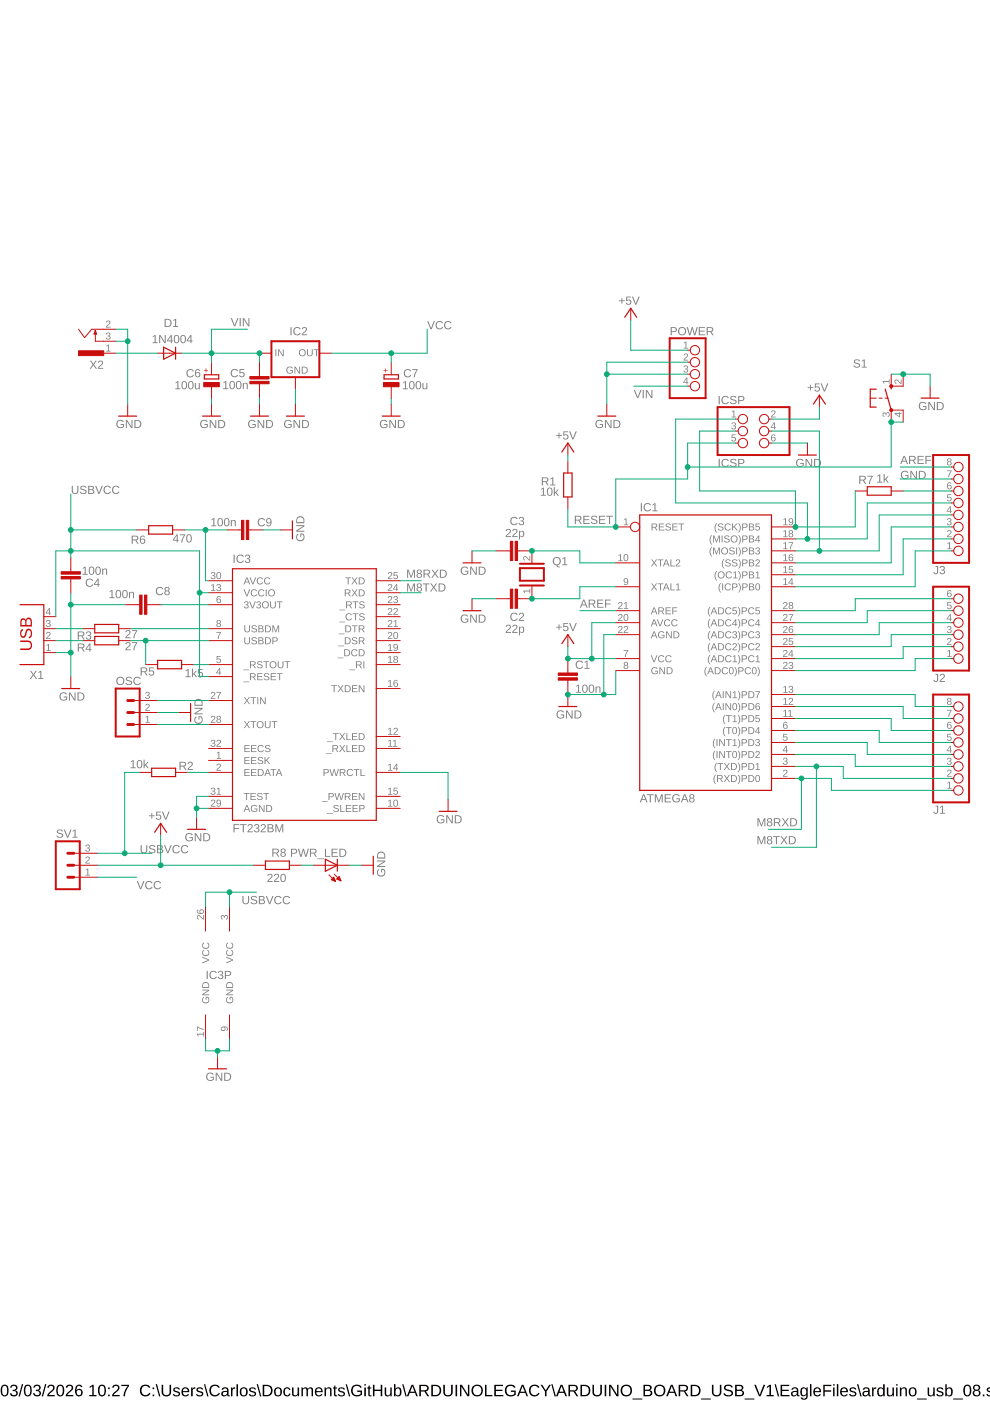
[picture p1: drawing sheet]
<svg xmlns="http://www.w3.org/2000/svg" width="210mm" height="297mm" viewBox="0 0 210 297" stroke-linecap="round" stroke-linejoin="round" font-family="sans-serif">
<path d="M.5 293.7a.91 .91 0 0 1 1.1 .1 .91 .91 0 0 1 .2 1 .89 .89 0 0 1-.3 1.1 .89 .89 0 0 1-1.2-.1l-.1-.6v-.8zM.7 293.9a1.65 1.65 0 0 0 .1 1.9h.2a1.12 1.12 0 0 0 .5-1.6l-.3-.4zM2.4 293.7a.71 .71 0 0 1 1 0 .71 .71 0 0 1 0 1l-.2 .1a.69 .69 0 0 1 .5 .9 .69 .69 0 0 1-1 .4l-.6-.5v-.2h.3a.49 .49 0 0 0 .7 .4 .49 .49 0 0 0 .2-.8l-.6-.1v-.2a.47 .47 0 0 0 .7-.3 .47 .47 0 0 0-.4-.6 .47 .47 0 0 0-.5 .4h-.4zM4.6 293.5h.3l-.7 2.6h-.3zM5.4 293.7a.91 .91 0 0 1 1.1 .1 .91 .91 0 0 1 .2 1 .89 .89 0 0 1-.3 1.1 .89 .89 0 0 1-1.1-.1l-.2-.6v-.8zM5.6 293.9a1.65 1.65 0 0 0 .1 1.9h.2a1.12 1.12 0 0 0 .5-1.6l-.3-.4zM7.3 293.7a.71 .71 0 0 1 1.1 0 .71 .71 0 0 1-.1 1l-.2 .1a.69 .69 0 0 1 .6 .9 .69 .69 0 0 1-1.1 .4l-.5-.5-.1-.2h.3a.49 .49 0 0 0 .7 .4 .49 .49 0 0 0 .2-.8l-.6-.1v-.2a.47 .47 0 0 0 .7-.3 .47 .47 0 0 0-.4-.6 .47 .47 0 0 0-.5 .4h-.3zM9.6 293.5h.2l-.7 2.6h-.3zM10.3 293.7a.79 .79 0 0 1 1.2 .2 .79 .79 0 0 1-.5 1.2l-.7 .7h1.3v.2h-1.6l.1-.4 .5-.5a.72 .72 0 0 0 .4-1.2h-.5l-.2 .3h-.3zM12.3 293.7a.91 .91 0 0 1 1.1 .1 .91 .91 0 0 1 .2 1 .89 .89 0 0 1-.3 1.1 .89 .89 0 0 1-1.2-.1l-.1-.6v-.8zM12.5 293.9a1.65 1.65 0 0 0 .1 1.9h.2a1.12 1.12 0 0 0 .5-1.6l-.3-.4zM14.2 293.7a.79 .79 0 0 1 1.2 .2 .79 .79 0 0 1-.4 1.2l-.7 .7h1.2v.2h-1.6l.1-.4 .6-.5a.72 .72 0 0 0 .3-1.2h-.5l-.1 .3h-.3zM16.3 293.7a.76 .76 0 0 1 1.2 .4h-.3a.51 .51 0 0 0-.7-.2 .51 .51 0 0 0-.3 .6v.3a.79 .79 0 0 1 1.2 0 .79 .79 0 0 1-.1 1.2 .79 .79 0 0 1-1.2-.2 1.85 1.85 0 0 1 .2-2.1zM16.2 295.2a.52 .52 0 0 0 1 0 .52 .52 0 0 0-1 0zM19 294l.6-.4h.3v2.2h.6v.2h-1.6v-.2h.7v-1.9l-.6 .4zM21.1 293.7a.91 .91 0 0 1 1.1 .1 .91 .91 0 0 1 .3 1 .89 .89 0 0 1-.4 1.1 .89 .89 0 0 1-1.1-.1l-.2-.6v-.8zM21.3 293.9a1.65 1.65 0 0 0 .2 1.9h.1a1.12 1.12 0 0 0 .5-1.6l-.3-.4zM22.9 294.2h.4v.3h-.4zM22.9 295.7h.4v.3h-.4zM24 293.7a.79 .79 0 0 1 1.3 .2 .79 .79 0 0 1-.5 1.2l-.7 .7h1.3v.2h-1.6l.1-.4 .5-.5a.72 .72 0 0 0 .4-1.2h-.6l-.1 .3h-.3zM25.7 293.6h1.6l-.7 1.6-.1 .8h-.3a3.8 3.8 0 0 1 .8-2.1h-1.3zM30 293.9a1.21 1.21 0 0 1 1.9 .3l-.3 .1a.9 .9 0 0 0-1.3-.3 .9 .9 0 0 0-.2 1.3 .84 .84 0 0 0 .8 .5 .84 .84 0 0 0 .7-.5l.3 .1a1.25 1.25 0 0 1-1.9 .4 1.25 1.25 0 0 1 0-1.9zM32.4 294.2h.3v.3h-.3zM32.4 295.7h.3v.3h-.3zM33 293.5h.3l.7 2.6h-.3zM34.3 293.6h.3v1.5a.68 .68 0 0 0 .7 .7 .68 .68 0 0 0 .7-.7v-1.5h.3v1.5a1.01 1.01 0 0 1-1 1 1.01 1.01 0 0 1-1-.9zM36.9 294.3a.85 .85 0 0 1 1.3 .3h-.3a.39 .39 0 0 0-.5-.3 .39 .39 0 0 0-.3 .5l.2 .1a.67 .67 0 0 1 .7 .2 .67 .67 0 0 1 .1 .7 .91 .91 0 0 1-1.5-.2l.3-.1a.45 .45 0 0 0 .6 .4 .45 .45 0 0 0 .3-.5l-.1-.1a.82 .82 0 0 1-1-.8zM38.7 294.4a.85 .85 0 0 1 1-.2 .85 .85 0 0 1 .4 1h-1.3a.54 .54 0 0 0 .3 .6 .54 .54 0 0 0 .7-.2h.3a.92 .92 0 0 1-1.3 .3 .92 .92 0 0 1-.2-1.3zM38.9 294.5l-.1 .4h1l-.3-.5zM40.5 294.2h.3v.4l.2-.4h.4v.2l-.3 .1-.2 .2-.1 1.3h-.3zM41.8 294.3a.85 .85 0 0 1 1.3 .3h-.3a.39 .39 0 0 0-.5-.3 .39 .39 0 0 0-.3 .5l.2 .1a.67 .67 0 0 1 .7 .2 .67 .67 0 0 1 .1 .7 .91 .91 0 0 1-1.4-.2l.2-.1a.45 .45 0 0 0 .6 .4 .45 .45 0 0 0 .3-.5l-.1-.1a.82 .82 0 0 1-.9-.8zM43.2 293.5h.3l.7 2.6h-.3zM44.7 293.9a1.21 1.21 0 0 1 1.9 .3l-.3 .1a.9 .9 0 0 0-1.3-.3 .9 .9 0 0 0-.2 1.3 .84 .84 0 0 0 .8 .5 .84 .84 0 0 0 .8-.5l.2 .1a1.25 1.25 0 0 1-1.8 .4 1.25 1.25 0 0 1-.1-1.9zM47.2 294.3a.74 .74 0 0 1 .8-.2 .74 .74 0 0 1 .5 .7v.9l.2 .1v.2h-.4l-.2-.3a.63 .63 0 0 1-.7 .4 .63 .63 0 0 1-.5-.8 .63 .63 0 0 1 .8-.4h.4a.42 .42 0 0 0-.3-.5 .42 .42 0 0 0-.5 .3l-.3-.1zM47.4 295.2a.41 .41 0 0 0 .1 .7 .41 .41 0 0 0 .6-.4v-.4zM49 294.2h.3v.4l.1-.4h.4v.2l-.3 .1-.2 .2v1.3h-.3zM50.1 293.5h.4v2.5h-.4zM51 294.4a.94 .94 0 0 1 1.5 .5 .94 .94 0 0 1-1.1 1.1l-.4-.2-.1-.4zM51.4 294.4a.86 .86 0 0 0 .3 1.4 .79 .79 0 0 0 .5-.7 .79 .79 0 0 0-.5-.7zM53 294.3a.85 .85 0 0 1 1.3 .3h-.3a.39 .39 0 0 0-.5-.3 .39 .39 0 0 0-.3 .5l.2 .1a.67 .67 0 0 1 .7 .2 .67 .67 0 0 1 .1 .7 .91 .91 0 0 1-1.4-.2l.2-.1a.45 .45 0 0 0 .6 .4 .45 .45 0 0 0 .3-.5l-.1-.1a.82 .82 0 0 1-1-.8zM54.4 293.5h.3l.7 2.6h-.3zM55.7 293.6h.8a1.22 1.22 0 0 1 1.3 1.2 1.22 1.22 0 0 1-1.2 1.2h-.9zM56 293.9v1.9h.6a1 1 0 0 0 .8-1.3 1 1 0 0 0-1.4-.6zM58.3 294.4a.94 .94 0 0 1 1.5 .5 .94 .94 0 0 1-1.1 1.1l-.4-.2-.2-.4zM58.7 294.4a.86 .86 0 0 0 .2 1.4 .79 .79 0 0 0 .6-.7 .79 .79 0 0 0-.6-.7zM60.3 294.4a.76 .76 0 0 1 1.3 .3h-.3a.48 .48 0 0 0-.7-.3 .48 .48 0 0 0-.2 .7 .48 .48 0 0 0 .2 .7 .48 .48 0 0 0 .7-.3h.3a.79 .79 0 0 1-1 .5 .79 .79 0 0 1-.5-.9zM61.9 294.2h.3v1.2a.45 .45 0 0 0 .5 .5 .45 .45 0 0 0 .4-.6v-1.1h.3v1.8h-.3v-.3a.63 .63 0 0 1-.7 .4 .63 .63 0 0 1-.5-.7zM63.9 294.2h.3v.3a.58 .58 0 0 1 .5-.4 .58 .58 0 0 1 .6 .4 .58 .58 0 0 1 .7-.4 .58 .58 0 0 1 .4 .7v1.2h-.3l-.1-1.4a.41 .41 0 0 0-.5-.2 .41 .41 0 0 0-.2 .6v1h-.3v-1.4a.41 .41 0 0 0-.6-.2 .41 .41 0 0 0-.2 .6v1h-.3zM67 294.4a.85 .85 0 0 1 1-.2 .85 .85 0 0 1 .4 1h-1.3a.54 .54 0 0 0 .3 .6 .54 .54 0 0 0 .7-.2h.3a.92 .92 0 0 1-1.4 .3 .92 .92 0 0 1-.2-1.3zM67.2 294.5l-.1 .4h1l-.3-.5zM68.8 294.2h.3v.3a.63 .63 0 0 1 .7-.3 .63 .63 0 0 1 .5 .6v1.2h-.3v-1.1a.45 .45 0 0 0-.5-.6 .45 .45 0 0 0-.4 .7v1h-.3zM70.9 293.8h.2v.4h.4v.2h-.4v1.2l.1 .2h.3v.2h-.5l-.2-.1v-1.5h-.2v-.2h.2zM71.9 294.3a.85 .85 0 0 1 1.2 .3h-.3a.39 .39 0 0 0-.4-.3 .39 .39 0 0 0-.3 .5l.2 .1a.67 .67 0 0 1 .7 .2 .67 .67 0 0 1 .1 .7 .91 .91 0 0 1-1.5-.2l.3-.1a.45 .45 0 0 0 .5 .4 .45 .45 0 0 0 .4-.5l-.1-.1a.82 .82 0 0 1-1-.8zM73.3 293.5h.3l.7 2.6h-.3zM74.8 293.9a1.27 1.27 0 0 1 1.9 .2l-.3 .1a.93 .93 0 0 0-1.3-.2 .93 .93 0 0 0-.2 1.3 1.03 1.03 0 0 0 1.5 .2v-.4h-.7v-.3h1.1v.9a1.33 1.33 0 0 1-1.9 .1 1.33 1.33 0 0 1-.1-1.9zM77.3 293.5h.3v.3h-.3zM77.3 294.2h.3v1.8h-.3zM78.2 293.8h.2v.4h.3v.2h-.3v1.2l.1 .2h.3v.2h-.6l-.1-.1v-1.5h-.2v-.2h.2zM79.1 293.6h.3v1h1.3v-1h.3v2.4h-.3v-1.1h-1.3v1.1h-.3zM81.6 294.2h.3v1.2a.45 .45 0 0 0 .5 .5 .45 .45 0 0 0 .3-.6v-1.1h.4v1.8h-.3v-.3a.63 .63 0 0 1-.8 .4 .63 .63 0 0 1-.4-.7zM83.5 293.5h.3v1a.71 .71 0 0 1 1-.3 .71 .71 0 0 1 .3 .9 .76 .76 0 0 1-.9 1l-.4-.4v.3h-.3zM84.1 294.5a.84 .84 0 0 0 .2 1.3 .83 .83 0 0 0 .1-1.4zM85.3 293.5h.2l.7 2.6h-.2zM87.2 293.6h.4l1 2.4h-.3l-.3-.7h-1.1l-.3 .7h-.3zM87.4 293.9l-.4 1.2h.9zM88.9 293.6h1.1a.7 .7 0 0 1 .9 .6 .7 .7 0 0 1-.6 .8l.7 1h-.4l-.6-1h-.8v1h-.3zM89.2 293.9v.9h.8a.46 .46 0 0 0 .6-.5 .46 .46 0 0 0-.6-.4zM91.4 293.6h.9a1.22 1.22 0 0 1 1.2 1.2 1.22 1.22 0 0 1-1.1 1.2h-1zM91.8 293.9v1.9h.5a1 1 0 0 0 .9-1.3 1 1 0 0 0-1.4-.6zM94 293.6h.3v1.5a.68 .68 0 0 0 .7 .7 .68 .68 0 0 0 .7-.7v-1.5h.3v1.5a1.01 1.01 0 0 1-1 1 1.01 1.01 0 0 1-1-.9zM96.6 293.6h.3v2.4h-.3zM97.5 293.6h.4l1.3 2.1v-2.1h.3v2.4h-.4l-1.3-2v2h-.3zM99.9 294.8a1.25 1.25 0 0 1 2.5 0 1.25 1.25 0 0 1-2.5 0zM100.5 294.1a.95 .95 0 0 0 0 1.4 .95 .95 0 0 0 1.4-.2 .95 .95 0 0 0-.1-1.2 .95 .95 0 0 0-1.3 0zM102.8 293.6h.4v2.2h1.2v.2h-1.6zM104.8 293.6h1.8v.3h-1.5v.8h1.4v.2h-1.4v.9h1.6v.2h-1.9zM107.4 293.9a1.27 1.27 0 0 1 1.9 .2l-.3 .1a.93 .93 0 0 0-1.3-.2 .93 .93 0 0 0-.2 1.3 1.03 1.03 0 0 0 1.6 .2v-.4h-.8v-.3h1.1v.9a1.33 1.33 0 0 1-1.9 .1 1.33 1.33 0 0 1-.1-1.9zM110.6 293.6h.4l1 2.4h-.4l-.2-.7h-1.2l-.2 .7h-.4zM110.8 293.9l-.5 1.2h1zM112.5 293.9a1.21 1.21 0 0 1 1.9 .3l-.3 .1a.9 .9 0 0 0-1.3-.3 .9 .9 0 0 0-.2 1.3 .84 .84 0 0 0 .8 .5 .84 .84 0 0 0 .7-.5l.3 .1a1.25 1.25 0 0 1-1.9 .4 1.25 1.25 0 0 1 0-1.9zM114.6 293.6h.4l.7 1.2 .7-1.2h.4l-.9 1.4v1h-.4v-1zM116.9 293.5h.3l.7 2.6h-.3zM118.9 293.6h.3l1 2.4h-.3l-.3-.7h-1.1l-.3 .7h-.3zM119.1 293.9l-.5 1.2h.9zM120.5 293.6h1.2a.7 .7 0 0 1 .8 .6 .7 .7 0 0 1-.6 .8l.7 1h-.4l-.6-1h-.8v1h-.3zM120.8 293.9v.9h.8a.46 .46 0 0 0 .6-.5 .46 .46 0 0 0-.6-.4zM123.1 293.6h.8a1.22 1.22 0 0 1 1.3 1.2 1.22 1.22 0 0 1-1.2 1.2h-.9zM123.4 293.9v1.9h.5a1 1 0 0 0 .9-1.3 1 1 0 0 0-1.4-.6zM125.6 293.6h.3v1.5a.68 .68 0 0 0 .7 .7 .68 .68 0 0 0 .7-.7v-1.5h.3v1.5a1.01 1.01 0 0 1-1 1 1.01 1.01 0 0 1-1-.9zM128.2 293.6h.3v2.4h-.3zM129.2 293.6h.3l1.4 2.1-.1-2.1h.3v2.4h-.4l-1.3-2v2h-.2zM131.5 294.8a1.25 1.25 0 0 1 2.5 0 1.25 1.25 0 0 1-2.5 0zM132.1 294.1a.95 .95 0 0 0 0 1.4 .95 .95 0 0 0 1.5-.2 .95 .95 0 0 0-.2-1.2 .95 .95 0 0 0-1.3 0zM134.1 296.5h2.1v.2h-2.1zM136.4 293.6a1.58 1.58 0 0 1 1.7 .3v.5l-.4 .4a.66 .66 0 0 1 .6 .8 .66 .66 0 0 1-.9 .4h-1zM136.8 293.9v.7h.5a.42 .42 0 0 0 .4-.1 .42 .42 0 0 0 .1-.4l-.3-.2zM136.8 294.9v.9l1-.1a.43 .43 0 0 0-.1-.8zM138.6 294.8a1.25 1.25 0 0 1 2.5 0 1.25 1.25 0 0 1-2.5 0zM139.2 294.1a.95 .95 0 0 0 0 1.4 .95 .95 0 0 0 1.4-.2 .95 .95 0 0 0-.1-1.2 .95 .95 0 0 0-1.3 0zM142.2 293.6h.4l1 2.4h-.3l-.3-.7h-1.1l-.3 .7h-.4zM142.4 293.9l-.4 1.2h.9zM143.9 293.6h1.1a.7 .7 0 0 1 .9 .6 .7 .7 0 0 1-.6 .8l.7 1h-.4l-.6-1h-.8v1h-.3zM144.2 293.9v.9h.8a.46 .46 0 0 0 .6-.5 .46 .46 0 0 0-.6-.4zM146.4 293.6h.8a1.22 1.22 0 0 1 1.3 1.2 1.22 1.22 0 0 1-1.1 1.2h-1zM146.8 293.9v1.9h.5a1 1 0 0 0 .9-1.3 1 1 0 0 0-1.4-.6zM148.6 296.5h2.1v.2h-2.1zM150.9 293.6h.4v1.5a.68 .68 0 0 0 .7 .7 .68 .68 0 0 0 .6-.7v-1.5h.3v1.5a1.01 1.01 0 0 1-.9 1 1.01 1.01 0 0 1-1.1-.9zM153.6 293.9a1.11 1.11 0 0 1 1.8 .2l-.4 .1a.63 .63 0 0 0-.6-.4 .63 .63 0 0 0-.6 .5l.7 .3a.75 .75 0 0 1 .9 .8 .75 .75 0 0 1-1 .7 .89 .89 0 0 1-1-.6l.3-.1a.73 .73 0 0 0 .7 .4 .73 .73 0 0 0 .7-.5l-.8-.4a.72 .72 0 0 1-.7-1zM155.9 293.6a1.58 1.58 0 0 1 1.7 .3v.5l-.5 .4a.66 .66 0 0 1 .6 .8 .66 .66 0 0 1-.8 .4h-1zM156.2 293.9v.7h.6a.42 .42 0 0 0 .4-.1 .42 .42 0 0 0 0-.4l-.2-.2zM156.2 294.9v.9l1.1-.1a.43 .43 0 0 0-.2-.8zM157.9 296.5h2v.2h-2zM159.9 293.6h.4l.8 2.1 .8-2.1h.3l-.9 2.4h-.4zM162.6 294l.6-.4h.3v2.2h.6v.2h-1.6v-.2h.6v-1.9l-.5 .4zM164.2 293.5h.3l.7 2.6h-.3zM165.5 293.6h1.8v.3h-1.5v.8h1.4v.2h-1.4v.9h1.6v.2h-1.9zM168 294.3a.74 .74 0 0 1 .8-.2 .74 .74 0 0 1 .5 .7v.9l.2 .1v.2h-.4l-.1-.3a.63 .63 0 0 1-.8 .4 .63 .63 0 0 1-.5-.8 .63 .63 0 0 1 .8-.4h.4a.42 .42 0 0 0-.3-.5 .42 .42 0 0 0-.5 .3l-.3-.1zM168.2 295.2a.41 .41 0 0 0 .1 .7 .41 .41 0 0 0 .6-.4v-.4zM169.9 294.4a.66 .66 0 0 1 1.1 .1v-.3h.3v1.8a.79 .79 0 0 1-.7 .8 .79 .79 0 0 1-.8-.5h.3l.4 .2a.59 .59 0 0 0 .4-.8 .7 .7 0 0 1-.9 .3 .7 .7 0 0 1-.3-.9zM170.1 294.5a.87 .87 0 0 0 .4 1.3 .78 .78 0 0 0 .4-.7 .78 .78 0 0 0-.4-.7zM171.7 293.5h.3v2.5h-.3zM172.6 294.4a.85 .85 0 0 1 1.1-.2 .85 .85 0 0 1 .4 1h-1.3a.54 .54 0 0 0 .3 .6 .54 .54 0 0 0 .7-.2h.2a.92 .92 0 0 1-1.3 .3 .92 .92 0 0 1-.2-1.3zM172.9 294.5l-.1 .4h1l-.3-.5zM174.5 293.6h1.8v.3h-1.4v.9h1.3v.3h-1.3v.9h-.4zM176.6 293.5h.4v.3h-.4zM176.6 294.2h.4v1.8h-.4zM177.4 293.5h.3v2.5h-.3zM178.3 294.4a.85 .85 0 0 1 1.1-.2 .85 .85 0 0 1 .4 1h-1.3a.54 .54 0 0 0 .3 .6 .54 .54 0 0 0 .7-.2h.2a.92 .92 0 0 1-1.3 .3 .92 .92 0 0 1-.2-1.3zM178.6 294.5l-.1 .4h1l-.3-.5zM180.3 294.3a.85 .85 0 0 1 1.3 .3h-.3a.39 .39 0 0 0-.5-.3 .39 .39 0 0 0-.3 .5l.2 .1a.67 .67 0 0 1 .7 .2 .67 .67 0 0 1 .1 .7 .91 .91 0 0 1-1.5-.2l.3-.1a.45 .45 0 0 0 .5 .4 .45 .45 0 0 0 .4-.5l-.1-.1a.82 .82 0 0 1-1-.8zM181.7 293.5h.3l.7 2.6h-.3zM183.2 294.3a.74 .74 0 0 1 .7-.2 .74 .74 0 0 1 .5 .7v.9l.3 .1v.2h-.4l-.2-.3a.63 .63 0 0 1-.8 .4 .63 .63 0 0 1-.4-.8 .63 .63 0 0 1 .7-.4h.5a.42 .42 0 0 0-.3-.5 .42 .42 0 0 0-.6 .3l-.3-.1zM183.3 295.2a.41 .41 0 0 0 .1 .7 .41 .41 0 0 0 .6-.4l.1-.4zM184.9 294.2h.3v.4l.2-.4h.4v.2l-.4 .1-.1 .2-.1 1.3h-.3zM186.2 294.4l.5-.3 .6 .4v-1h.3v2.5h-.3v-.3a.71 .71 0 0 1-1 .3 .71 .71 0 0 1-.3-.9zM186.4 294.5a.9 .9 0 0 0 .4 1.3 .79 .79 0 0 0 .5-.7 .79 .79 0 0 0-.5-.7zM188 294.2h.3v1.2a.45 .45 0 0 0 .5 .5 .45 .45 0 0 0 .4-.6v-1.1h.3v1.8h-.3v-.3a.63 .63 0 0 1-.7 .4 .63 .63 0 0 1-.5-.7zM190 293.5h.3v.3h-.3zM190 294.2h.3v1.8h-.3zM190.8 294.2h.3v.3a.63 .63 0 0 1 .7-.3 .63 .63 0 0 1 .5 .6v1.2h-.3v-1.1a.45 .45 0 0 0-.5-.6 .45 .45 0 0 0-.4 .7v1h-.3zM192.9 294.4a.94 .94 0 0 1 1.5 .5 .94 .94 0 0 1-1.2 1.1l-.3-.2-.2-.4zM193.2 294.4a.86 .86 0 0 0 .3 1.4 .79 .79 0 0 0 .5-.7 .79 .79 0 0 0-.5-.7zM194.4 296.5h2.1v.2h-2.1zM196.7 294.2h.3v1.2a.45 .45 0 0 0 .5 .5 .45 .45 0 0 0 .4-.6v-1.1h.3v1.8h-.3v-.3a.63 .63 0 0 1-.7 .4 .63 .63 0 0 1-.5-.7zM198.8 294.3a.85 .85 0 0 1 1.2 .3h-.3a.39 .39 0 0 0-.4-.3 .39 .39 0 0 0-.3 .5l.2 .1a.67 .67 0 0 1 .7 .2 .67 .67 0 0 1 .1 .7 .91 .91 0 0 1-1.5-.2l.3-.1a.45 .45 0 0 0 .5 .4 .45 .45 0 0 0 .4-.5l-.1-.1a.82 .82 0 0 1-1-.8zM200.4 293.5h.3v1a.71 .71 0 0 1 .9-.3 .71 .71 0 0 1 .4 .9 .76 .76 0 0 1-.9 1l-.4-.4v.3h-.3zM200.9 294.5a.84 .84 0 0 0 .3 1.3 .83 .83 0 0 0 0-1.4zM202.1 296.5h2.1v.2h-2.1zM204.6 293.7a.91 .91 0 0 1 1.1 .1 .91 .91 0 0 1 .2 1 .89 .89 0 0 1-.3 1.1 .89 .89 0 0 1-1.1-.1l-.2-.6v-.8zM204.8 293.9a1.65 1.65 0 0 0 .1 1.9h.2a1.12 1.12 0 0 0 .5-1.6l-.3-.4zM206.5 293.7a.72 .72 0 0 1 1-.1 .72 .72 0 0 1 .1 1.1l-.2 .1a.71 .71 0 0 1 .4 .9 .71 .71 0 0 1-1 .4 .66 .66 0 0 1-.6-.7 .66 .66 0 0 1 .5-.6l-.4-.4zM206.6 294.2a.45 .45 0 0 0 .9 0 .45 .45 0 0 0-.9 0zM206.6 295.4a.51 .51 0 0 0 1 0 .51 .51 0 0 0-1 0zM208.4 295.7h.3v.3h-.3zM209.4 294.3l.6-.1v.4v-.2h-.3a.25 .25 0 0 0-.2 .3 .25 .25 0 0 0 .3 .2l.2 .1v.4a.38 .38 0 0 1 0 .5 .38 .38 0 0 1-.5 .1l-.4-.4 .3-.1 .3 .3a.36 .36 0 0 0 .3-.5 .59 .59 0 0 1-.7-.3 .59 .59 0 0 1 .1-.7zM210 294.1v2zM210 293.5v2.5zM210 293.5v3.3zM210 293.6v2.5zM210 293.5v2.5zM210 294.1v2zM210 294.4v.5zM210 294.1v2zM210 294.4v.5zM210 293.8v2.3zM210 294.2v.3zM210 295.7v.3zM210 293.6v2.4zM210 293.5v2.6zM210 293.6v2.4zM210 293.5v3.3z" fill="#000"/>
<g fill="#808080">
<path d="M166.1 155.6h.8v.2h-.6l-.1 .4a.5 .5 0 0 1 .7 .2 .5 .5 0 0 1-.3 .7 .5 .5 0 0 1-.6-.4l.5 .2a.34 .34 0 0 0 .3-.5 .34 .34 0 0 0-.6 0h-.2z"/>
<path d="M166.2 160.7a.43 .43 0 0 1 .7 0 .43 .43 0 0 1-.2 .7 .39 .39 0 0 1 .3 .5 .39 .39 0 0 1-.5 .3l-.5-.3v-.1l.2-.1a.3 .3 0 0 0 .4 .3 .3 .3 0 0 0 .1-.5h-.4v-.2a.29 .29 0 0 0 .5-.1 .29 .29 0 0 0-.3-.4 .29 .29 0 0 0-.3 .2h-.2z"/>
<path d="M166.2 163.3a.5 .5 0 0 1 .7 .2 .5 .5 0 0 1-.4 .7l-.3 .3h.8v.2h-1l.6-.7a.3 .3 0 0 0 .1-.5 .3 .3 0 0 0-.5 .1h-.2z"/>
<path d="M132.2 137.8h1l-.5 1.5h-.2v-.4l.5-.9h-.8z"/>
<path d="M132.3 110.1l.5-.2v1.3h.4v.2h-.9v-.2h.4v-1.1l-.4 .2z"/>
<path d="M155.2 87.3l.5-.3v1.3h.4v.2h-1v-.2h.4v-1.1l-.3 .2z"/>
<path d="M163.6 87.1a.5 .5 0 0 1 .8 .2 .5 .5 0 0 1-.4 .7l-.3 .3h.7v.2h-.9l.5-.7a.3 .3 0 0 0 .2-.5 .3 .3 0 0 0-.5 .1h-.2z"/>
<path d="M155.2 89.6a.43 .43 0 0 1 .7 0 .43 .43 0 0 1-.2 .7 .39 .39 0 0 1 .4 .5 .39 .39 0 0 1-.5 .3l-.5-.3v-.1l.1-.1a.3 .3 0 0 0 .5 .3 .3 .3 0 0 0 .1-.5h-.4v-.2a.29 .29 0 0 0 .4-.1 .29 .29 0 0 0-.2-.4 .29 .29 0 0 0-.3 .2h-.2z"/>
<path d="M155.1 92.1h.9v.2h-.7v.4a.5 .5 0 0 1 .7 .3 .5 .5 0 0 1-.3 .6 .5 .5 0 0 1-.6-.4l.5 .2a.34 .34 0 0 0 .2-.4 .34 .34 0 0 0-.5-.1h-.2z"/>
<path d="M111 118a.78 .78 0 0 1 1.1 .6l.2 .1v-.8h.1v1l-.7-.6a.3 .3 0 0 0-.5-.2 .3 .3 0 0 0 .1 .6v.2l-.3-.3z"/>
<path d="M111 125.2h1.3v-.3h.1v.9h-.1v-.4h-1.2l.3 .3h-.2z"/>
<path d="M200.9 166l.5-.3v1.4h.4v.1h-1v-.1h.4v-1.2l-.3 .3z"/>
<path d="M200.9 163.3a.5 .5 0 0 1 .8 .2 .5 .5 0 0 1-.4 .7l-.3 .3h.8v.2h-1l.5-.7a.3 .3 0 0 0 .2-.5 .3 .3 0 0 0-.5 .1h-.2z"/>
<path d="M200.9 160.7a.43 .43 0 0 1 .7 0 .43 .43 0 0 1-.2 .7 .39 .39 0 0 1 .4 .5 .39 .39 0 0 1-.5 .3l-.5-.3v-.1l.2-.1a.3 .3 0 0 0 .4 .3 .3 .3 0 0 0 .1-.5h-.4v-.2a.29 .29 0 0 0 .4-.1 .29 .29 0 0 0-.2-.4 .29 .29 0 0 0-.3 .2h-.2z"/>
<path d="M200.9 155.6h.8v.2h-.7v.4a.5 .5 0 0 1 .7 .2 .5 .5 0 0 1-.3 .7 .5 .5 0 0 1-.6-.4l.5 .2a.34 .34 0 0 0 .3-.5 .34 .34 0 0 0-.6 0h-.2z"/>
<path d="M200.8 150.5h1l-.5 1.5h-.2v-.4l.5-.9h-.8z"/>
<path d="M145 72.7l.5-.3v1.3h.4v.2h-.9v-.2h.3v-1.1l-.3 .2z"/>
<path d="M145.1 75a.5 .5 0 0 1 .7 .3 .5 .5 0 0 1-.4 .6l-.3 .4h.8v.1h-1l.6-.7a.3 .3 0 0 0 .1-.5 .3 .3 0 0 0-.5 .1h-.2z"/>
<path d="M145.1 77.6a.43 .43 0 0 1 .7 0 .43 .43 0 0 1-.2 .6 .39 .39 0 0 1 .3 .5 .39 .39 0 0 1-.5 .3l-.5-.2v-.2h.2a.3 .3 0 0 0 .4 .2 .3 .3 0 0 0 .1-.4l-.4-.1v-.2a.29 .29 0 0 0 .5-.1 .29 .29 0 0 0-.2-.4 .29 .29 0 0 0-.4 .3h-.2z"/>
<path d="M200.9 115.2l.5-.2v1.3h.4v.1h-1v-.1h.4v-1.2l-.3 .3z"/>
<path d="M200.9 112.5a.5 .5 0 0 1 .8 .2 .5 .5 0 0 1-.4 .7l-.3 .3h.8v.2h-1l.5-.7a.3 .3 0 0 0 .2-.5 .3 .3 0 0 0-.5 .1h-.2z"/>
<path d="M200.9 110a.43 .43 0 0 1 .7-.1 .43 .43 0 0 1-.2 .7 .39 .39 0 0 1 .4 .5 .39 .39 0 0 1-.5 .3l-.5-.3v-.1h.2a.3 .3 0 0 0 .4 .2 .3 .3 0 0 0 .1-.4l-.4-.1v-.2a.29 .29 0 0 0 .4-.1 .29 .29 0 0 0-.2-.4 .29 .29 0 0 0-.3 .3l-.2-.1z"/>
<path d="M200.9 104.8h.8v.2h-.7v.4a.5 .5 0 0 1 .7 .3 .5 .5 0 0 1-.3 .6 .5 .5 0 0 1-.6-.4l.5 .2a.34 .34 0 0 0 .3-.4 .34 .34 0 0 0-.6-.1h-.2z"/>
<path d="M200.8 99.7h1l-.5 1.5h-.2v-.4l.5-.9h-.8z"/>
<path d="M200.9 138.1l.5-.3v1.3h.4v.2h-1v-.2h.4v-1.1l-.3 .2z"/>
<path d="M200.9 135.4a.5 .5 0 0 1 .8 .2 .5 .5 0 0 1-.4 .7l-.3 .3h.8v.1h-1l.5-.7a.3 .3 0 0 0 .2-.5 .3 .3 0 0 0-.5 .2l-.2-.1z"/>
<path d="M200.9 132.8a.43 .43 0 0 1 .7 0 .43 .43 0 0 1-.2 .7 .39 .39 0 0 1 .4 .4 .39 .39 0 0 1-.5 .3l-.5-.2v-.2h.2a.3 .3 0 0 0 .4 .3 .3 .3 0 0 0 .1-.5l-.4-.1v-.1a.29 .29 0 0 0 .4-.2 .29 .29 0 0 0-.2-.3 .29 .29 0 0 0-.3 .2h-.2z"/>
<path d="M200.9 127.7h.8v.1h-.7v.5a.5 .5 0 0 1 .7 .2 .5 .5 0 0 1-.3 .7 .5 .5 0 0 1-.6-.4l.5 .2a.34 .34 0 0 0 .3-.5 .34 .34 0 0 0-.6-.1h-.2z"/>
<path d="M187.2 87.6l.4-.1 .3 .2a.4 .4 0 0 1 .4-.3 .4 .4 0 0 1 .3 .5l-.2 .5h-.2v-.2a.3 .3 0 0 0 .3-.4 .3 .3 0 0 0-.5-.1l-.1 .4h-.1a.29 .29 0 0 0-.2-.5 .29 .29 0 0 0-.3 .2 .29 .29 0 0 0 .2 .4v.2l-.4-.3z"/>
<path d="M187.1 80.8h1.3v-.4h.2v1h-.2v-.4h-1.1l.3 .3h-.2z"/>
<path d="M189.8 80.6a.78 .78 0 0 1 1 .5l.2 .1v-.8h.1v1l-.7-.5a.3 .3 0 0 0-.5-.2 .3 .3 0 0 0 .2 .5l-.1 .2-.3-.3z"/>
<path d="M22.6 73.3l.5-.2v1.3h.3v.1h-.9v-.1h.4v-1.2l-.3 .3z"/>
<path d="M22.6 68.1a.5 .5 0 0 1 .8 .2 .5 .5 0 0 1-.4 .7l-.3 .3h.7v.2h-.9l.5-.8a.3 .3 0 0 0 .2-.5 .3 .3 0 0 0-.5 .2l-.2-.1z"/>
<path d="M22.6 70.6a.43 .43 0 0 1 .7 0 .43 .43 0 0 1-.2 .6 .39 .39 0 0 1 .3 .5 .39 .39 0 0 1-.4 .3l-.5-.2-.1-.2h.2a.3 .3 0 0 0 .4 .3 .3 .3 0 0 0 .2-.5l-.4-.1v-.1a.29 .29 0 0 0 .4-.2 .29 .29 0 0 0-.2-.4 .29 .29 0 0 0-.3 .3h-.2z"/>
<path d="M45.9 134h1l-.5 1.5h-.2v-.4l.5-.9h-.8z"/>
<path d="M46 139.1h.8v.1h-.7v.5a.5 .5 0 0 1 .7 .2 .5 .5 0 0 1-.3 .7 .5 .5 0 0 1-.6-.4l.5 .2a.34 .34 0 0 0 .3-.5 .34 .34 0 0 0-.6 0h-.2z"/>
<path d="M46 159.6l.5-.2v1.3h.4v.2h-1v-.2h.4v-1.1l-.3 .2z"/>
<path d="M46 162a.5 .5 0 0 1 .8 .2 .5 .5 0 0 1-.4 .7l-.3 .4h.8v.1h-1l.5-.7a.3 .3 0 0 0 .2-.5 .3 .3 0 0 0-.5 .1h-.2z"/>
<path d="M46.9 194.1l.4-.1 .3 .3a.4 .4 0 0 1 .4-.3 .4 .4 0 0 1 .3 .5l-.2 .4-.2 .1v-.2a.3 .3 0 0 0 .3-.4 .3 .3 0 0 0-.5-.1l-.1 .3h-.1a.29 .29 0 0 0-.2-.4 .29 .29 0 0 0-.3 .2 .29 .29 0 0 0 .2 .4v.2l-.4-.3z"/>
<path d="M9.9 136.8l.5-.3v1.4h.3v.1h-.9v-.1h.4v-1.2l-.3 .3z"/>
<path d="M9.9 134.1a.5 .5 0 0 1 .8 .2 .5 .5 0 0 1-.4 .7l-.3 .3h.7v.2h-.9l.5-.7a.3 .3 0 0 0 .2-.5 .3 .3 0 0 0-.5 .1h-.2z"/>
<path d="M9.9 131.5a.43 .43 0 0 1 .7 0 .43 .43 0 0 1-.2 .7 .39 .39 0 0 1 .3 .5 .39 .39 0 0 1-.4 .3l-.5-.3-.1-.1 .2-.1a.3 .3 0 0 0 .4 .3 .3 .3 0 0 0 .2-.5h-.4v-.2a.29 .29 0 0 0 .4-.1 .29 .29 0 0 0-.2-.4 .29 .29 0 0 0-.3 .2h-.2z"/>
<path d="M18.2 184.4l.5-.2v1.3h.4v.1h-.9v-.1h.3v-1.2l-.3 .3z"/>
<path d="M18.3 181.7a.5 .5 0 0 1 .7 .2 .5 .5 0 0 1-.4 .7l-.3 .3h.8v.2h-1l.5-.7a.3 .3 0 0 0 .2-.5 .3 .3 0 0 0-.5 .1h-.2z"/>
<path d="M18.2 179.2a.43 .43 0 0 1 .7-.1 .43 .43 0 0 1-.2 .7 .39 .39 0 0 1 .4 .5 .39 .39 0 0 1-.5 .3l-.5-.3v-.1h.2a.3 .3 0 0 0 .4 .2 .3 .3 0 0 0 .1-.4l-.4-.1v-.2a.29 .29 0 0 0 .4-.1 .29 .29 0 0 0-.2-.4 .29 .29 0 0 0-.3 .3l-.2-.1z"/>
<path d="M30.9 152l.5-.2v1.3h.4v.2h-1v-.2h.4v-1.1l-.3 .2z"/>
<path d="M30.9 149.3a.5 .5 0 0 1 .8 .2 .5 .5 0 0 1-.4 .7l-.3 .4h.8v.1h-1l.5-.7a.3 .3 0 0 0 .2-.5 .3 .3 0 0 0-.5 .1h-.2z"/>
<path d="M30.9 146.8a.43 .43 0 0 1 .7 0 .43 .43 0 0 1-.2 .6 .39 .39 0 0 1 .4 .5 .39 .39 0 0 1-.5 .3l-.5-.2v-.2h.2a.3 .3 0 0 0 .4 .2 .3 .3 0 0 0 .1-.4l-.4-.1v-.2a.29 .29 0 0 0 .4-.1 .29 .29 0 0 0-.2-.4 .29 .29 0 0 0-.3 .3h-.2z"/>
<path d="M136.3 168.4h.3l.7 1.7h-.2l-.2-.5h-.8l-.2 .5h-.3zM136.5 168.6l-.3 .8h.6zM137.2 168.4h1.4v.2h-.6v1.5h-.2v-1.5h-.6zM138.8 168.4h.4l.5 1.5 .5-1.5h.3v1.7h-.2v-1.5l-.5 1.5h-.2l-.6-1.5 .1 1.5h-.3zM140.9 168.4h1.3v.2h-1v.5h1v.2h-1v.6h1.1v.2h-1.4zM142.7 168.6a.9 .9 0 0 1 1.4 .2h-.2a.68 .68 0 0 0-1 0 .68 .68 0 0 0 0 1 .68 .68 0 0 0 .9 0l.1-.4h-.5v-.1h.7v.5a.94 .94 0 0 1-1.3 .1 .94 .94 0 0 1-.1-1.3zM145 168.4h.3l.7 1.7h-.2l-.2-.5h-.8l-.2 .5h-.3zM145.2 168.6l-.4 .8h.7zM146.3 168.5a.51 .51 0 0 1 .7-.1 .51 .51 0 0 1 .1 .8h-.2a.5 .5 0 0 1 .2 .8 .5 .5 0 0 1-.8 0 .5 .5 0 0 1 .1-.8l-.2-.3zM146.4 168.8a.32 .32 0 0 0 .6 0 .32 .32 0 0 0-.6 0zM146.3 169.6a.36 .36 0 0 0 .7 0 .36 .36 0 0 0-.7 0z"/>
<path d="M152.4 97.3h.2v1.7h-.2zM153.2 97.5a.86 .86 0 0 1 1.3 .2l-.2 .1a.63 .63 0 0 0-.9-.1 .63 .63 0 0 0 0 1 .63 .63 0 0 0 1-.2l.1 .1a.88 .88 0 0 1-1.3 .2 .88 .88 0 0 1 0-1.3zM155 97.4a.8 .8 0 0 1 1.2 .3h-.3a.4 .4 0 0 0-.5-.3 .4 .4 0 0 0-.2 .5l.1 .1a.57 .57 0 0 1 .8 .2 .57 .57 0 0 1-.2 .8h-.4a.63 .63 0 0 1-.7-.4h.2a.46 .46 0 0 0 .5 .3 .46 .46 0 0 0 .4-.5l-.5-.2a.49 .49 0 0 1-.5-.2 .49 .49 0 0 1 .1-.6zM156.5 97.3h.7a.53 .53 0 0 1 .6 .5 .53 .53 0 0 1-.6 .5h-.5v.7h-.2zM156.7 97.5v.7l.7-.1a.35 .35 0 0 0 0-.6z"/>
<path d="M171.8 81.6h.1v.5h.6v.2h-.6v.5h-.1v-.5h-.6v-.2h.6zM172.8 81.3h1v.2h-.8v.5a.59 .59 0 0 1 .8 .3 .59 .59 0 0 1-.4 .8 .59 .59 0 0 1-.7-.5h.2a.38 .38 0 0 0 .6 .2 .38 .38 0 0 0 0-.6 .38 .38 0 0 0-.6 0h-.2zM174 81.3h.2l.6 1.5 .6-1.5h.2l-.7 1.7h-.2z"/>
<path d="M169 97.5a.9 .9 0 0 1 1.4 .2h-.3a.68 .68 0 0 0-.9 0 .68 .68 0 0 0-.1 1 .68 .68 0 0 0 1 0l.1-.4h-.5v-.1h.7v.5a.94 .94 0 0 1-1.3 .1 .94 .94 0 0 1-.1-1.3zM170.8 97.3h.3l.9 1.5v-1.5h.2v1.7h-.3l-.9-1.5v1.5h-.2zM172.6 97.3h.6a.86 .86 0 0 1 .9 .8 .86 .86 0 0 1-.9 .9h-.6zM172.8 97.5v1.3a.73 .73 0 0 0 1-.6 .73 .73 0 0 0-1-.7z"/>
<path d="M114.7 103.7l.6-.3v1.5h.4v.2h-1v-.2h.4v-1.3l-.4 .3zM116.2 103.5a.64 .64 0 0 1 .8 0 .64 .64 0 0 1 .2 .7 .64 .64 0 0 1-.6 .9 .64 .64 0 0 1-.6-.9zM116.4 103.6a.97 .97 0 0 0 .2 1.4 .86 .86 0 0 0 0-1.5zM117.4 103.3h.2v1.1l.6-.6h.3l-.6 .6 .6 .7h-.3l-.4-.6-.2 .1v.5h-.2z"/>
<path d="M118.4 91.7h.2v.6h.5v.1h-.5v.6h-.2v-.6h-.5v-.1h.5zM119.5 91.5h.9v.1h-.7l-.1 .6a.59 .59 0 0 1 .9 .2 .59 .59 0 0 1-.4 .9 .59 .59 0 0 1-.7-.5h.2a.38 .38 0 0 0 .5 .1 .38 .38 0 0 0 .1-.6 .38 .38 0 0 0-.6 .1h-.2zM120.7 91.5h.2l.6 1.5 .6-1.5h.2l-.7 1.7h-.2z"/>
<path d="M122.2 145.4l.6-.2v1.5h.4v.2h-1.1v-.2h.5v-1.3l-.4 .2zM123.7 145.2a.64 .64 0 0 1 .7 .1 .64 .64 0 0 1 .2 .7 .64 .64 0 0 1-.6 .9 .64 .64 0 0 1-.6-.9zM123.8 145.4a.97 .97 0 0 0 .2 1.3 .86 .86 0 0 0 0-1.4zM125.1 145.2a.64 .64 0 0 1 .7 .1 .64 .64 0 0 1 .2 .7 .64 .64 0 0 1-.6 .9 .64 .64 0 0 1-.6-.9zM125.2 145.4a.97 .97 0 0 0 .2 1.3 .86 .86 0 0 0 0-1.4zM126.3 145.6h.2v.2a.44 .44 0 0 1 .5-.3 .44 .44 0 0 1 .3 .5v.9h-.2v-.9a.32 .32 0 0 0-.4-.3 .32 .32 0 0 0-.2 .4v.8h-.2z"/>
<path d="M118.4 132.4h.2v.5h.5v.2h-.5v.5h-.2v-.5h-.5v-.2h.5zM119.5 132.1h.9v.2h-.7l-.1 .5a.59 .59 0 0 1 .9 .3 .59 .59 0 0 1-.4 .8 .59 .59 0 0 1-.7-.5h.2a.38 .38 0 0 0 .5 .2 .38 .38 0 0 0 .1-.6 .38 .38 0 0 0-.6 0h-.2zM120.7 132.1h.2l.6 1.5 .6-1.5h.2l-.7 1.7h-.2z"/>
<path d="M118.2 150.8a.9 .9 0 0 1 1.4 .2l-.2 .1a.68 .68 0 0 0-1-.1 .68 .68 0 0 0 0 1 .68 .68 0 0 0 .9 .1l.1-.4h-.5v-.2h.7v.6a.94 .94 0 0 1-1.3 .1 .94 .94 0 0 1-.1-1.4zM120 150.6h.3l.9 1.5v-1.5h.2v1.7h-.3l-.9-1.4v1.4h-.2zM121.8 150.6h.6a.86 .86 0 0 1 .9 .8 .86 .86 0 0 1-.8 .9h-.7zM122 150.8v1.4a.73 .73 0 0 0 1.1-.7 .73 .73 0 0 0-1.1-.7z"/>
<path d="M107.4 132.6a.55 .55 0 0 1 .8 .1 .55 .55 0 0 1-.3 .8l-.4 .5h.9v.2h-1.2l.1-.3 .4-.5a.37 .37 0 0 0 .4-.5 .37 .37 0 0 0-.6-.1l-.3 .1zM108.8 132.6a.55 .55 0 0 1 .8 .1 .55 .55 0 0 1-.3 .8l-.5 .5h.9v.2h-1.1l.1-.3 .4-.5a.37 .37 0 0 0 .4-.5 .37 .37 0 0 0-.6-.1l-.3 .1zM110 132.9h.2l.1 .2a.5 .5 0 0 1 .6-.2 .5 .5 0 0 1 .3 .6 .53 .53 0 0 1-.7 .7l-.3-.2 .1 .7h-.3zM110.4 133.1a.49 .49 0 0 0-.2 .6 .49 .49 0 0 0 .6 .2v-.8z"/>
<path d="M107.4 112.2a.55 .55 0 0 1 .8 .2 .55 .55 0 0 1-.3 .8l-.4 .5h.9v.2h-1.2l.1-.3 .4-.5a.37 .37 0 0 0 .4-.5 .37 .37 0 0 0-.6-.1l-.3 .1zM108.8 112.2a.55 .55 0 0 1 .8 .2 .55 .55 0 0 1-.3 .8l-.5 .5h.9v.2h-1.1l.1-.3 .4-.5a.37 .37 0 0 0 .4-.5 .37 .37 0 0 0-.6-.1l-.3 .1zM110 112.5h.2l.1 .3a.5 .5 0 0 1 .6-.2 .5 .5 0 0 1 .3 .6 .53 .53 0 0 1-.7 .7l-.3-.2 .1 .7h-.3zM110.4 112.7a.49 .49 0 0 0-.2 .7 .49 .49 0 0 0 .6 .2v-.8z"/>
<path d="M97.9 130.5a.9 .9 0 0 1 1.4 .2l-.3 .1a.68 .68 0 0 0-.9-.1 .68 .68 0 0 0-.1 1 .68 .68 0 0 0 1 0l.1-.3h-.5v-.2h.7v.6a.94 .94 0 0 1-1.3 .1 .94 .94 0 0 1-.1-1.4zM99.7 130.3h.3l.9 1.5v-1.5h.2v1.7h-.3l-.9-1.4v1.4h-.2zM101.5 130.3h.6a.86 .86 0 0 1 .9 .8 .86 .86 0 0 1-.9 .9h-.6zM101.7 130.5v1.3a.73 .73 0 0 0 1-.6 .73 .73 0 0 0-1-.7z"/>
<path d="M97.9 120.4a.9 .9 0 0 1 1.4 .1l-.3 .1a.68 .68 0 0 0-.9 0 .68 .68 0 0 0-.1 .9 .68 .68 0 0 0 1 .1l.1-.4h-.5v-.2h.7v.6a.94 .94 0 0 1-1.3 .1 .94 .94 0 0 1-.1-1.3zM99.7 120.1h.3l.9 1.5v-1.5h.2v1.8h-.3l-.9-1.5v1.5h-.2zM101.5 120.1h.6a.86 .86 0 0 1 .9 .9 .86 .86 0 0 1-.9 .9h-.6zM101.7 120.3v1.4a.73 .73 0 0 0 1-.7 .73 .73 0 0 0-1-.7z"/>
<path d="M126.5 89.2a.9 .9 0 0 1 1.3 .2l-.2 .1a.68 .68 0 0 0-.9 0 .68 .68 0 0 0-.1 .9 .68 .68 0 0 0 1 .1l.1-.4h-.6v-.2h.8v.6a.94 .94 0 0 1-1.4 .1 .94 .94 0 0 1 0-1.4zM128.3 89h.2l1 1.5-.1-1.5h.3v1.8h-.3l-.9-1.5v1.5h-.2zM130.1 89h.5a.86 .86 0 0 1 .9 .9 .86 .86 0 0 1-.8 .9h-.6zM130.3 89.2v1.4a.73 .73 0 0 0 1-.7 .73 .73 0 0 0-1-.7z"/>
<path d="M131.8 63.2h.1v.5h.6v.2h-.6v.5h-.1v-.5h-.6v-.2h.6zM132.8 62.9h1v.2h-.8v.5a.59 .59 0 0 1 .8 .3 .59 .59 0 0 1-.4 .8 .59 .59 0 0 1-.7-.5h.2a.38 .38 0 0 0 .6 .2 .38 .38 0 0 0 0-.6 .38 .38 0 0 0-.5 0h-.3zM134 62.9h.2l.6 1.5 .6-1.5h.2l-.7 1.7h-.2z"/>
<path d="M60.4 89.2a.9 .9 0 0 1 1.4 .2l-.2 .1a.68 .68 0 0 0-1 0 .68 .68 0 0 0 0 .9 .68 .68 0 0 0 .9 .1l.1-.4h-.5v-.2h.7v.6a.94 .94 0 0 1-1.3 .1 .94 .94 0 0 1-.1-1.4zM62.2 89h.3l.9 1.5v-1.5h.2v1.8h-.2l-1-1.5v1.5h-.2zM64 89h.6a.86 .86 0 0 1 .9 .9 .86 .86 0 0 1-.8 .9h-.7zM64.3 89.2v1.4a.73 .73 0 0 0 1-.7 .73 .73 0 0 0-1-.7z"/>
<path d="M32.4 71.3l.6-.3v1.6h.4v.2h-1.1v-.2h.5v-1.4l-.4 .3zM33.8 71h.2l1 1.5-.1-1.5h.2v1.8h-.2l-1-1.5 .1 1.5h-.2zM36.2 71h.2v1.2h.3v.2h-.3v.4h-.2v-.4h-.8zM36.2 71.3l-.6 .9h.6zM37.1 71.1a.64 .64 0 0 1 .7 .1 .64 .64 0 0 1 .2 .7 .64 .64 0 0 1-.6 .9 .64 .64 0 0 1-.6-.9zM37.3 71.2a.97 .97 0 0 0 .1 1.4 .86 .86 0 0 0 0-1.4zM38.5 71.1a.64 .64 0 0 1 .7 .1 .64 .64 0 0 1 .2 .7 .64 .64 0 0 1-.6 .9 .64 .64 0 0 1-.6-.9zM38.7 71.2a.97 .97 0 0 0 .1 1.4 .86 .86 0 0 0 0-1.4zM40.4 71h.2v1.2h.2v.2h-.2v.4h-.2v-.4h-.8zM40.4 71.3l-.6 .9h.6z"/>
<path d="M47.4 81.1l.6-.3v1.5h.4v.2h-1.1v-.2h.5v-1.3l-.4 .3zM48.9 80.9a.64 .64 0 0 1 .7 0 .64 .64 0 0 1 .2 .7 .64 .64 0 0 1-.6 .9 .64 .64 0 0 1-.6-.9zM49.1 81a.97 .97 0 0 0 .1 1.4 .86 .86 0 0 0 0-1.5zM50.3 80.9a.64 .64 0 0 1 .7 0 .64 .64 0 0 1 .2 .7 .64 .64 0 0 1-.6 .9 .64 .64 0 0 1-.6-.9zM50.4 81a.97 .97 0 0 0 .2 1.4 .86 .86 0 0 0 0-1.5zM51.5 81.2h.2v.2a.44 .44 0 0 1 .5-.2 .44 .44 0 0 1 .3 .4v.9h-.2v-.8a.32 .32 0 0 0-.3-.4 .32 .32 0 0 0-.3 .4v.8h-.2z"/>
<path d="M52.8 89.2a.9 .9 0 0 1 1.4 .2l-.2 .1a.68 .68 0 0 0-1 0 .68 .68 0 0 0 0 .9 .68 .68 0 0 0 .9 .1l.1-.4h-.5v-.2h.7v.6a.94 .94 0 0 1-1.3 .1 .94 .94 0 0 1-.1-1.4zM54.6 89h.3l.9 1.5v-1.5h.2v1.8h-.3l-.9-1.5v1.5h-.2zM56.4 89h.6a.86 .86 0 0 1 .9 .9 .86 .86 0 0 1-.8 .9h-.7zM56.7 89.2v1.4a.73 .73 0 0 0 1-.7 .73 .73 0 0 0-1-.7z"/>
<path d="M37.2 81.1l.6-.3v1.5h.4v.2h-1v-.2h.4v-1.3l-.4 .3zM38.7 80.9a.64 .64 0 0 1 .8 0 .64 .64 0 0 1 .2 .8 .64 .64 0 0 1-.6 .9 .64 .64 0 0 1-.6-.9zM38.9 81a.97 .97 0 0 0 .2 1.4 .86 .86 0 0 0 0-1.4zM40.1 80.9a.64 .64 0 0 1 .8 0 .64 .64 0 0 1 .2 .8 .64 .64 0 0 1-.6 .9 .64 .64 0 0 1-.6-.9zM40.3 81a.97 .97 0 0 0 .2 1.4 .86 .86 0 0 0 0-1.4zM41.3 81.2h.2v.8a.32 .32 0 0 0 .4 .4 .32 .32 0 0 0 .2-.4v-.8h.3v1.3h-.2v-.2a.44 .44 0 0 1-.6 .2 .44 .44 0 0 1-.3-.4z"/>
<path d="M85.5 81.1l.6-.3v1.5h.4v.2h-1.1v-.2h.5v-1.3l-.4 .3zM87 80.9a.64 .64 0 0 1 .7 0 .64 .64 0 0 1 .2 .8 .64 .64 0 0 1-.6 .9 .64 .64 0 0 1-.6-.9zM87.1 81a.97 .97 0 0 0 .2 1.4 .86 .86 0 0 0 0-1.4zM88.4 80.9a.64 .64 0 0 1 .7 0 .64 .64 0 0 1 .2 .8 .64 .64 0 0 1-.6 .9 .64 .64 0 0 1-.6-.9zM88.5 81a.97 .97 0 0 0 .2 1.4 .86 .86 0 0 0 0-1.4zM89.6 81.2h.2v.8a.32 .32 0 0 0 .3 .4 .32 .32 0 0 0 .3-.4v-.8h.2v1.3h-.2v-.2a.44 .44 0 0 1-.5 .2 .44 .44 0 0 1-.3-.4z"/>
<path d="M42.7 89.2a.9 .9 0 0 1 1.3 .2l-.2 .1a.68 .68 0 0 0-.9 0 .68 .68 0 0 0-.1 .9 .68 .68 0 0 0 1 .1l.1-.4h-.6v-.2h.8v.6a.94 .94 0 0 1-1.4 .1 .94 .94 0 0 1 0-1.4zM44.5 89h.2l1 1.5-.1-1.5h.3v1.8h-.3l-.9-1.5v1.5h-.2zM46.3 89h.5a.86 .86 0 0 1 .9 .9 .86 .86 0 0 1-.8 .9h-.6zM46.5 89.2v1.4a.73 .73 0 0 0 1-.7 .73 .73 0 0 0-1-.7z"/>
<path d="M80.8 89.2a.9 .9 0 0 1 1.3 .2l-.2 .1a.68 .68 0 0 0-.9 0 .68 .68 0 0 0-.1 .9 .68 .68 0 0 0 .9 .1l.1-.4h-.5v-.2h.8v.6a.94 .94 0 0 1-1.4 .1 .94 .94 0 0 1 0-1.4zM82.6 89h.2l1 1.5-.1-1.5h.2v1.8h-.2l-1-1.5 .1 1.5h-.2zM84.4 89h.5a.86 .86 0 0 1 .9 .9 .86 .86 0 0 1-.8 .9h-.6zM84.6 89.2v1.4a.73 .73 0 0 0 1-.7 .73 .73 0 0 0-1-.7z"/>
<path d="M195 85.4a.9 .9 0 0 1 1.4 .2l-.2 .1a.68 .68 0 0 0-1-.1 .68 .68 0 0 0 0 1 .68 .68 0 0 0 .9 .1l.1-.4h-.5v-.2h.7v.6a.94 .94 0 0 1-1.3 .1 .94 .94 0 0 1-.1-1.4zM196.8 85.2h.3l.9 1.5v-1.5h.2v1.8h-.3l-.9-1.5v1.5h-.2zM198.6 85.2h.6a.86 .86 0 0 1 .9 .9 .86 .86 0 0 1-.8 .9h-.7zM198.9 85.4v1.4a.73 .73 0 0 0 1-.7 .73 .73 0 0 0-1-.7z"/>
<path d="M24.9 89.2a.9 .9 0 0 1 1.4 .2l-.3 .1a.68 .68 0 0 0-.9 0 .68 .68 0 0 0-.1 .9 .68 .68 0 0 0 1 .1l.1-.4h-.5v-.2h.7v.6a.94 .94 0 0 1-1.3 .1 .94 .94 0 0 1-.1-1.4zM26.7 89h.3l.9 1.5v-1.5h.2v1.8h-.3l-.9-1.5v1.5h-.2zM28.5 89h.6a.86 .86 0 0 1 .9 .9 .86 .86 0 0 1-.9 .9h-.6zM28.7 89.2v1.4a.73 .73 0 0 0 1-.7 .73 .73 0 0 0-1-.7z"/>
<path d="M186 100.9l.6-.3v1.5h.5v.2h-1.1v-.2h.4v-1.3l-.4 .3zM187.3 100.5h.3v1.1l.5-.6h.3l-.5 .6 .5 .7h-.2l-.5-.6-.1 .1v.5h-.3z"/>
<path d="M49.5 174.7h1.2v.2h-1v.7h1v.2h-1v.7h-.2zM50.9 174.7h1.4v.2h-.6v1.6h-.2v-1.6h-.6zM52.7 174.8a.55 .55 0 0 1 .8 .2 .55 .55 0 0 1-.3 .8l-.5 .5h.9v.2h-1.1v-.3l.5-.5a.37 .37 0 0 0 .4-.5 .37 .37 0 0 0-.7-.1l-.2 .1zM54 174.8a.5 .5 0 0 1 .8 0 .5 .5 0 0 1-.2 .8 .51 .51 0 0 1 .2 .8 .51 .51 0 0 1-.8 0l-.2-.4h.3a.35 .35 0 0 0 .4 .3 .35 .35 0 0 0 .2-.5l-.5-.1v-.2a.33 .33 0 0 0 .5-.2 .33 .33 0 0 0-.2-.4 .33 .33 0 0 0-.4 .3h-.2zM55.4 174.8a.55 .55 0 0 1 .9 .2 .55 .55 0 0 1-.3 .8l-.5 .5h.9v.2h-1.1v-.3l.5-.5a.37 .37 0 0 0 .3-.5 .37 .37 0 0 0-.6-.1l-.2 .1zM56.7 174.7l1.2 .2v.4l-.3 .3a.47 .47 0 0 1 .4 .5 .47 .47 0 0 1-.6 .4h-.7zM57 174.9v.6l.7-.2-.1-.3zM57 175.7v.6h.6l.2-.2-.2-.4zM58.4 174.7h.3l.5 1.5 .6-1.5h.3v1.8h-.3l.1-1.5-.6 1.5h-.2l-.5-1.5v1.5h-.2z"/>
<path d="M26.8 133.7a.55 .55 0 0 1 .8 .1 .55 .55 0 0 1-.3 .8l-.5 .5h.9v.2h-1.1v-.3l.5-.4a.37 .37 0 0 0 .3-.6 .37 .37 0 0 0-.6-.1l-.2 .1zM28 133.6h1.1l-.5 1.1-.1 .6h-.2v-.4l.6-1.1h-.9z"/>
<path d="M26.8 136.2a.55 .55 0 0 1 .8 .2 .55 .55 0 0 1-.3 .8l-.5 .5h.9v.2h-1.1v-.3l.5-.5a.37 .37 0 0 0 .3-.5 .37 .37 0 0 0-.6-.1l-.2 .1zM28 136.1h1.1l-.5 1.2-.1 .6h-.2v-.5l.6-1.1h-.9z"/>
<path d="M39.4 142.1l.6-.2v1.5h.4v.2h-1.1v-.2h.5v-1.3l-.4 .2zM40.7 141.8h.2v1.1l.6-.6h.3l-.6 .5 .6 .8h-.3l-.4-.6-.2 .1v.5h-.2zM42 141.9h1v.1h-.8v.6a.59 .59 0 0 1 .8 .3 .59 .59 0 0 1-.4 .8 .59 .59 0 0 1-.7-.5h.2a.38 .38 0 0 0 .6 .1 .38 .38 0 0 0 0-.6 .38 .38 0 0 0-.6 .1h-.2z"/>
<path d="M17.6 120.4l.6-.3v1.6h.4v.2h-1.1v-.2h.4v-1.3l-.3 .2zM19.1 120.2a.64 .64 0 0 1 .7 .1 .64 .64 0 0 1 .2 .7 .64 .64 0 0 1-.6 .9 .64 .64 0 0 1-.6-.9zM19.2 120.3a.97 .97 0 0 0 .2 1.4 .86 .86 0 0 0 0-1.4zM20.5 120.2a.64 .64 0 0 1 .7 .1 .64 .64 0 0 1 .2 .7 .64 .64 0 0 1-.6 .9 .64 .64 0 0 1-.6-.9zM20.6 120.3a.97 .97 0 0 0 .2 1.4 .86 .86 0 0 0 0-1.4zM21.7 120.5h.2v.3a.44 .44 0 0 1 .5-.3 .44 .44 0 0 1 .3 .5v.9h-.2v-.9a.32 .32 0 0 0-.4-.3 .32 .32 0 0 0-.2 .4v.8h-.2z"/>
<path d="M12.8 147a.9 .9 0 0 1 1.4 .2l-.2 .1a.68 .68 0 0 0-1-.1 .68 .68 0 0 0 0 1 .68 .68 0 0 0 .9 .1l.1-.4h-.5v-.2h.7v.6a.94 .94 0 0 1-1.3 .1 .94 .94 0 0 1-.1-1.4zM14.6 146.8h.3l.9 1.5v-1.5h.2v1.7h-.3l-.9-1.4v1.4h-.2zM16.4 146.8h.6a.86 .86 0 0 1 .9 .8 .86 .86 0 0 1-.8 .9h-.7zM16.7 147v1.3a.73 .73 0 0 0 1-.6 .73 .73 0 0 0-1-.7z"/>
<path d="M23.3 125.4l.6-.3v1.5h.4v.2h-1.1v-.2h.4v-1.3l-.3 .3zM24.8 125.2a.64 .64 0 0 1 .7 0 .64 .64 0 0 1 .2 .8 .64 .64 0 0 1-.6 .8 .64 .64 0 0 1-.6-.8zM24.9 125.3a.97 .97 0 0 0 .2 1.4 .86 .86 0 0 0 0-1.4zM26.2 125.2a.64 .64 0 0 1 .7 0 .64 .64 0 0 1 .2 .8 .64 .64 0 0 1-.6 .8 .64 .64 0 0 1-.6-.8zM26.3 125.3a.97 .97 0 0 0 .2 1.4 .86 .86 0 0 0 0-1.4zM27.3 125.5h.3v.2a.44 .44 0 0 1 .5-.2 .44 .44 0 0 1 .3 .4v.9h-.2v-.8a.32 .32 0 0 0-.4-.4 .32 .32 0 0 0-.2 .5v.7h-.2z"/>
<path d="M44.8 110.1l.6-.2v1.5h.5v.2h-1.1v-.2h.4v-1.3l-.4 .3zM46.3 109.9a.64 .64 0 0 1 .8 .1 .64 .64 0 0 1 .2 .7 .64 .64 0 0 1-.6 .9 .64 .64 0 0 1-.6-.9zM46.5 110.1a.97 .97 0 0 0 .2 1.3 .86 .86 0 0 0 0-1.4zM47.7 109.9a.64 .64 0 0 1 .8 .1 .64 .64 0 0 1 .2 .7 .64 .64 0 0 1-.6 .9 .64 .64 0 0 1-.6-.9zM47.9 110.1a.97 .97 0 0 0 .2 1.3 .86 .86 0 0 0 0-1.4zM48.9 110.3h.2v.2a.44 .44 0 0 1 .6-.2 .44 .44 0 0 1 .3 .4v.9h-.2v-.9a.32 .32 0 0 0-.4-.3 .32 .32 0 0 0-.2 .4v.8h-.3z"/>
<path d="M37.4 113.3h.3v1.1h.2v.2h-.2v.4h-.2v-.4h-.8zM37.5 113.5l-.6 .9h.6zM38.1 113.3h1.2l-.5 1.1-.1 .6h-.3l.1-.4 .5-1.1h-.9zM39.7 113.4a.64 .64 0 0 1 .8 0 .64 .64 0 0 1 .2 .8 .64 .64 0 0 1-.6 .8 .64 .64 0 0 1-.6-.8zM39.9 113.5a.97 .97 0 0 0 .2 1.4 .86 .86 0 0 0 0-1.5z"/>
<path d="M63 113.3l.2-.1 .1 .2a.68 .68 0 0 0-.1 .9 .68 .68 0 0 0 1 .1 .68 .68 0 0 0 .1-1l-.4-.1v.6h-.2v-.8h.6a.91 .91 0 0 1 .1 1.3 .91 .91 0 0 1-1.2 .2 .91 .91 0 0 1-.2-1.3zM62.8 111.3h1.7v.3l-1.4 .9h1.4v.2h-1.7v-.2l1.5-1-1.5 .1zM63 109.7a.88 .88 0 0 1 1-.2 .88 .88 0 0 1 .5 .8v.6h-1.7v-.8zM63.2 109.9l-.2 .8h1.3a.74 .74 0 0 0-.2-.9 .74 .74 0 0 0-.9 .1z"/>
<path d="M80.2 184.4l.1-.1 .1 .2a.68 .68 0 0 0 0 .9 .68 .68 0 0 0 .9 .1 .68 .68 0 0 0 .1-1l-.4-.1v.6h-.2v-.8h.6a.91 .91 0 0 1 .2 1.3 .91 .91 0 0 1-1.3 .2 .91 .91 0 0 1-.1-1.3zM80 182.4h1.7v.3l-1.5 .9h1.5v.2h-1.7v-.2l1.4-1-1.4 .1zM80.2 180.8a.88 .88 0 0 1 .9-.2 .88 .88 0 0 1 .6 .8v.6h-1.7v-.8zM80.3 181l-.2 .8h1.4a.74 .74 0 0 0-.3-.9 .74 .74 0 0 0-.9 .1z"/>
<path d="M56.9 185.4a.55 .55 0 0 1 .8 .1 .55 .55 0 0 1-.3 .8l-.5 .5h.9v.2h-1.1v-.3l.5-.5a.37 .37 0 0 0 .4-.5 .37 .37 0 0 0-.7-.1l-.2 .1zM58.3 185.4a.55 .55 0 0 1 .8 .1 .55 .55 0 0 1-.3 .8l-.5 .5h.9v.2h-1.1v-.3l.5-.5a.37 .37 0 0 0 .3-.5 .37 .37 0 0 0-.6-.1l-.2 .1zM59.7 185.4a.64 .64 0 0 1 .7 0 .64 .64 0 0 1 .2 .7 .64 .64 0 0 1-.6 .9 .64 .64 0 0 1-.6-.9zM59.9 185.5a.97 .97 0 0 0 .1 1.3 .86 .86 0 0 0 0-1.4z"/>
<path d="M32.1 172.4h.2v.5h.5v.2h-.5v.5h-.2v-.5h-.5v-.2h.5zM33.1 172.1h1v.2h-.8v.5a.59 .59 0 0 1 .8 .3 .59 .59 0 0 1-.3 .8 .59 .59 0 0 1-.8-.5h.2a.38 .38 0 0 0 .6 .2 .38 .38 0 0 0 .1-.6 .38 .38 0 0 0-.6 0h-.2zM34.3 172.1h.3l.5 1.5 .6-1.5h.3l-.7 1.7h-.3z"/>
<path d="M41.4 152l.2-.1 .1 .2a.68 .68 0 0 0-.1 1 .68 .68 0 0 0 1 0 .68 .68 0 0 0 .1-.9l-.4-.1v.5h-.2v-.7h.6a.91 .91 0 0 1 .2 1.2 .91 .91 0 0 1-1.3 .2 .91 .91 0 0 1-.2-1.3zM41.2 150.1h1.7v.2l-1.4 1h1.4v.2h-1.7v-.3l1.5-.9h-1.5zM41.4 148.4a.88 .88 0 0 1 1-.2 .88 .88 0 0 1 .5 .8v.7h-1.7l.1-.9zM41.6 148.6l-.2 .8h1.4a.74 .74 0 0 0-.3-.9 .74 .74 0 0 0-.9 .1z"/>
<path d="M39.5 176.9a.9 .9 0 0 1 1.4 .1l-.3 .1a.68 .68 0 0 0-.9 0 .68 .68 0 0 0-.1 .9 .68 .68 0 0 0 1 .1l.1-.4h-.5v-.2h.7v.6a.94 .94 0 0 1-1.3 .1 .94 .94 0 0 1-.1-1.3zM41.3 176.6h.3l.9 1.5v-1.5h.2v1.8h-.3l-.9-1.5v1.5h-.2zM43.1 176.6h.6a.86 .86 0 0 1 .9 .9 .86 .86 0 0 1-.9 .9h-.6zM43.3 176.8v1.4a.73 .73 0 0 0 1-.7 .73 .73 0 0 0-1-.7z"/>
<path d="M27.7 161.4l.6-.2v1.5h.5v.2h-1.1v-.2h.4v-1.3l-.4 .2zM29.2 161.2a.64 .64 0 0 1 .8 .1 .64 .64 0 0 1 .2 .7 .64 .64 0 0 1-.6 .9 .64 .64 0 0 1-.6-.9zM29.4 161.4a.97 .97 0 0 0 .2 1.3 .86 .86 0 0 0 0-1.4zM30.4 161.1h.3v1.1l.5-.6h.3l-.5 .5 .5 .8h-.2l-.5-.6-.1 .1v.5h-.3z"/>
<path d="M92.8 173a.9 .9 0 0 1 1.4 .2l-.2 .1a.68 .68 0 0 0-1 0 .68 .68 0 0 0 0 .9 .68 .68 0 0 0 .9 .1l.1-.4h-.5v-.2h.7v.6a.94 .94 0 0 1-1.3 .1 .94 .94 0 0 1-.1-1.4zM94.6 172.8h.3l.9 1.5v-1.5h.2v1.8h-.3l-.9-1.5v1.5h-.2zM96.4 172.8h.6a.86 .86 0 0 1 .9 .9 .86 .86 0 0 1-.8 .9h-.7zM96.7 173v1.4a.73 .73 0 0 0 1-.7 .73 .73 0 0 0-1-.7z"/>
<path d="M43.9 227.6a.9 .9 0 0 1 1.4 .2l-.2 .1a.68 .68 0 0 0-1-.1 .68 .68 0 0 0 0 1 .68 .68 0 0 0 .9 .1l.1-.4h-.5v-.2h.7v.6a.94 .94 0 0 1-1.3 .1 .94 .94 0 0 1-.1-1.4zM45.7 227.4h.3l.9 1.5v-1.5h.2v1.8h-.3l-.9-1.5v1.5h-.2zM47.5 227.4h.6a.86 .86 0 0 1 .9 .9 .86 .86 0 0 1-.8 .9h-.7zM47.8 227.6v1.4a.73 .73 0 0 0 1-.7 .73 .73 0 0 0-1-.7z"/>
<path d="M150.5 128.7h.2a1.5 1.5 0 0 0 0 2 1.25 1.25 0 0 1-.4-1.9zM151.3 128.8h.2l.6 1.4h-.2l-.2-.4h-.7l-.1 .4h-.2zM151.4 128.9l-.3 .8h.6zM152.3 128.8h.5a.74 .74 0 0 1 .7 .7 .74 .74 0 0 1-.7 .7h-.5zM152.5 128.9v1.2a.62 .62 0 0 0 .8-.6 .62 .62 0 0 0-.8-.6zM153.9 129l.8-.2 .4 .3-.2 .1a.54 .54 0 0 0-.8-.1 .54 .54 0 0 0 0 .8 .54 .54 0 0 0 .8-.1l.2 .1a.75 .75 0 0 1-1.1 .2 .75 .75 0 0 1-.1-1.1zM155.4 128.8h.8v.1h-.7v.5a.5 .5 0 0 1 .7 .2 .5 .5 0 0 1-.3 .7 .5 .5 0 0 1-.6-.4l.5 .2a.34 .34 0 0 0 .3-.5 .34 .34 0 0 0-.6 0h-.2zM156.4 128.7a1.16 1.16 0 0 1 0 2 1.5 1.5 0 0 0 0-2zM157.3 128.8h.6a.45 .45 0 0 1 .5 .4 .45 .45 0 0 1-.5 .5h-.4v.5h-.2zM157.5 128.9v.6l.7-.1-.2-.4zM158.8 129l.7-.2 .5 .3-.2 .1a.54 .54 0 0 0-.8-.1 .54 .54 0 0 0 0 .8 .54 .54 0 0 0 .8-.1l.2 .1a.75 .75 0 0 1-1.2 .2 .75 .75 0 0 1 0-1.1zM160.2 128.8h.9v.1h-.7v.5a.5 .5 0 0 1 .7 .2 .5 .5 0 0 1-.3 .7 .5 .5 0 0 1-.7-.4l.5 .2a.34 .34 0 0 0 .3-.5 .34 .34 0 0 0-.5 0h-.2z"/>
<path d="M166.2 127.7a.5 .5 0 0 1 .7 .3 .5 .5 0 0 1-.4 .6l-.3 .4h.8v.1h-1l.6-.7a.3 .3 0 0 0 .1-.5 .3 .3 0 0 0-.5 .1h-.2zM167.3 127.7a.43 .43 0 0 1 .7 0 .43 .43 0 0 1-.1 .7 .42 .42 0 0 1 .1 .6 .42 .42 0 0 1-.6 0 .42 .42 0 0 1 .1-.6l-.3-.3zM167.4 128a.3 .3 0 0 0 .6 0 .3 .3 0 0 0-.6 0zM167.4 128.7a.31 .31 0 0 0 .6 0 .31 .31 0 0 0-.6 0z"/>
<path d="M150.5 131.2h.2a1.5 1.5 0 0 0 0 2 1.25 1.25 0 0 1-.4-1.8zM151.3 131.3h.2l.6 1.5h-.2l-.2-.4h-.7l-.1 .4h-.2zM151.4 131.5l-.3 .7h.6zM152.3 131.3h.5a.74 .74 0 0 1 .7 .7 .74 .74 0 0 1-.7 .8h-.5zM152.5 131.5v1.1a.62 .62 0 0 0 .8-.5 .62 .62 0 0 0-.8-.6zM153.9 131.5l.8-.2 .4 .4h-.2a.54 .54 0 0 0-.8 0 .54 .54 0 0 0 0 .8 .54 .54 0 0 0 .8-.2l.2 .1a.75 .75 0 0 1-1.1 .2 .75 .75 0 0 1-.1-1.1zM155.9 131.3h.2v1h.2v.2h-.2v.3h-.2v-.3h-.7zM155.9 131.5l-.5 .8h.5zM156.4 131.2a1.16 1.16 0 0 1 0 2 1.5 1.5 0 0 0 0-2zM157.3 131.3h.6a.45 .45 0 0 1 .5 .5 .45 .45 0 0 1-.5 .4h-.4v.6h-.2zM157.5 131.5v.6l.7-.2-.2-.4zM158.8 131.5l.7-.2 .5 .4h-.2a.54 .54 0 0 0-.8 0 .54 .54 0 0 0 0 .8 .54 .54 0 0 0 .8-.2l.2 .1a.75 .75 0 0 1-1.2 .2 .75 .75 0 0 1 0-1.1zM160.8 131.3h.2v1h.2v.2h-.2v.3h-.2v-.3h-.7zM160.8 131.5l-.5 .8h.5z"/>
<path d="M166.2 130.3a.5 .5 0 0 1 .7 .2 .5 .5 0 0 1-.4 .7l-.3 .3h.8v.2h-1l.6-.8a.3 .3 0 0 0 .1-.5 .3 .3 0 0 0-.5 .2h-.2zM167.2 130.2h1l-.5 1.5h-.2v-.4l.5-.9h-.8z"/>
<path d="M150.5 133.8h.2a1.5 1.5 0 0 0 0 2 1.25 1.25 0 0 1-.4-1.9zM151.3 133.9h.2l.6 1.4h-.2l-.2-.4h-.7l-.1 .4h-.2zM151.4 134l-.3 .7h.6zM152.3 133.9h.5a.74 .74 0 0 1 .7 .7 .74 .74 0 0 1-.7 .7h-.5zM152.5 134v1.2a.62 .62 0 0 0 .8-.6 .62 .62 0 0 0-.8-.6zM153.9 134l.8-.1 .4 .3-.2 .1a.54 .54 0 0 0-.8-.1 .54 .54 0 0 0 0 .8 .54 .54 0 0 0 .8-.1l.2 .1a.75 .75 0 0 1-1.1 .2 .75 .75 0 0 1-.1-1.2zM155.4 133.9a.43 .43 0 0 1 .7 0 .43 .43 0 0 1-.2 .7 .39 .39 0 0 1 .4 .4 .39 .39 0 0 1-.5 .3l-.5-.2v-.2h.2a.3 .3 0 0 0 .4 .3 .3 .3 0 0 0 .1-.5h-.4v-.2a.29 .29 0 0 0 .4-.1 .29 .29 0 0 0-.2-.4 .29 .29 0 0 0-.3 .2h-.2zM156.4 133.8a1.16 1.16 0 0 1 0 2 1.5 1.5 0 0 0 0-2zM157.3 133.9h.6a.45 .45 0 0 1 .5 .4 .45 .45 0 0 1-.5 .5h-.4v.5h-.2zM157.5 134v.6l.7-.1-.2-.5zM158.8 134l.7-.1 .5 .3-.2 .1a.54 .54 0 0 0-.8-.1 .54 .54 0 0 0 0 .8 .54 .54 0 0 0 .8-.1l.2 .1a.75 .75 0 0 1-1.2 .2 .75 .75 0 0 1 0-1.2zM160.3 133.9a.43 .43 0 0 1 .7 0 .43 .43 0 0 1-.2 .7 .39 .39 0 0 1 .3 .4 .39 .39 0 0 1-.5 .3l-.4-.2-.1-.2h.2a.3 .3 0 0 0 .4 .3 .3 .3 0 0 0 .2-.5h-.4v-.2a.29 .29 0 0 0 .4-.1 .29 .29 0 0 0-.2-.4 .29 .29 0 0 0-.4 .2h-.1z"/>
<path d="M166.2 132.8a.5 .5 0 0 1 .7 .2 .5 .5 0 0 1-.4 .7l-.3 .3h.8v.2h-1l.6-.7a.3 .3 0 0 0 .1-.5 .3 .3 0 0 0-.5 .1h-.2zM167.4 132.8l.5-.1 .2 .3-.5-.1-.2 .6a.47 .47 0 0 1 .7 0 .47 .47 0 0 1-.2 .7 .47 .47 0 0 1-.6-.3l-.1-.6zM167.4 133.7a.31 .31 0 0 0 .6 0 .31 .31 0 0 0-.6 0z"/>
<path d="M150.5 136.3h.2a1.5 1.5 0 0 0 0 2 1.25 1.25 0 0 1-.4-1.8zM151.3 136.4h.2l.6 1.5h-.2l-.2-.5h-.7l-.1 .5h-.2zM151.4 136.5l-.3 .8h.6zM152.3 136.4h.5a.74 .74 0 0 1 .7 .7 .74 .74 0 0 1-.7 .8h-.5zM152.5 136.6v1.1a.62 .62 0 0 0 .8-.6 .62 .62 0 0 0-.8-.5zM153.9 136.6l.8-.2 .4 .3-.2 .1a.54 .54 0 0 0-.8 0 .54 .54 0 0 0 0 .8 .54 .54 0 0 0 .8-.2l.2 .1a.75 .75 0 0 1-1.1 .2 .75 .75 0 0 1-.1-1.1zM155.4 136.5a.5 .5 0 0 1 .8 .2 .5 .5 0 0 1-.4 .7l-.3 .3h.8v.2h-1l.5-.8a.3 .3 0 0 0 .2-.5 .3 .3 0 0 0-.5 .2h-.2zM156.4 136.3a1.16 1.16 0 0 1 0 2 1.5 1.5 0 0 0 0-2zM157.3 136.4h.6a.45 .45 0 0 1 .5 .4 .45 .45 0 0 1-.5 .5h-.4v.6h-.2zM157.5 136.6v.5l.7-.1-.2-.4zM158.8 136.6l.7-.2 .5 .3-.2 .1a.54 .54 0 0 0-.8 0 .54 .54 0 0 0 0 .8 .54 .54 0 0 0 .8-.2l.2 .1a.75 .75 0 0 1-1.2 .2 .75 .75 0 0 1 0-1.1zM160.3 136.5a.5 .5 0 0 1 .8 .2 .5 .5 0 0 1-.4 .7l-.3 .3h.7v.2h-.9l.5-.8a.3 .3 0 0 0 .2-.5 .3 .3 0 0 0-.5 .2h-.2z"/>
<path d="M166.2 135.4a.5 .5 0 0 1 .7 .2 .5 .5 0 0 1-.4 .7l-.3 .3h.8v.1h-1l.6-.7a.3 .3 0 0 0 .1-.5 .3 .3 0 0 0-.5 .2l-.2-.1zM167.3 135.3h.8v.1h-.7v.5a.5 .5 0 0 1 .7 .2 .5 .5 0 0 1-.3 .7 .5 .5 0 0 1-.6-.4l.5 .2a.34 .34 0 0 0 .3-.5 .34 .34 0 0 0-.6 0h-.2z"/>
<path d="M150.5 138.9h.2a1.5 1.5 0 0 0 0 1.9 1.25 1.25 0 0 1-.4-1.8zM151.3 138.9h.2l.6 1.5h-.2l-.2-.4h-.7l-.1 .4h-.2zM151.4 139.1l-.3 .7h.6zM152.3 138.9h.5a.74 .74 0 0 1 .7 .7 .74 .74 0 0 1-.7 .8h-.5zM152.5 139.1v1.1a.62 .62 0 0 0 .8-.5 .62 .62 0 0 0-.8-.6zM153.9 139.1l.8-.2 .4 .4h-.2a.54 .54 0 0 0-.8 0 .54 .54 0 0 0 0 .8 .54 .54 0 0 0 .8-.1h.2a.75 .75 0 0 1-1.1 .3 .75 .75 0 0 1-.1-1.2zM155.4 139.2l.5-.3v1.3h.4v.2h-1v-.2h.4v-1.1l-.3 .2zM156.4 138.9a1.16 1.16 0 0 1 0 1.9 1.5 1.5 0 0 0 0-1.9zM157.3 138.9h.6a.45 .45 0 0 1 .5 .5 .45 .45 0 0 1-.5 .4h-.4v.6h-.2zM157.5 139.1v.6l.7-.2-.2-.4zM158.8 139.1l.7-.2 .5 .4h-.2a.54 .54 0 0 0-.8 0 .54 .54 0 0 0 0 .8 .54 .54 0 0 0 .8-.1h.2a.75 .75 0 0 1-1.2 .3 .75 .75 0 0 1 0-1.2zM160.3 139.2l.5-.3v1.3h.3v.2h-.9v-.2h.4v-1.1l-.3 .2z"/>
<path d="M166.2 137.9a.5 .5 0 0 1 .7 .2 .5 .5 0 0 1-.4 .7l-.3 .3h.8v.2h-1l.6-.7a.3 .3 0 0 0 .1-.5 .3 .3 0 0 0-.5 .1h-.2zM167.8 137.8h.2v1h.2v.2h-.2v.3h-.2v-.3h-.7zM167.8 138l-.5 .8h.5z"/>
<path d="M149.7 141.4h.2a1.5 1.5 0 0 0 0 2 1.25 1.25 0 0 1-.3-1.9zM150.5 141.5h.3l.6 1.4h-.2l-.2-.4h-.7l-.1 .4h-.3zM150.7 141.6l-.3 .8h.5zM151.5 141.5h.5a.74 .74 0 0 1 .8 .7 .74 .74 0 0 1-.7 .7h-.6zM151.7 141.6v1.2a.62 .62 0 0 0 .9-.6 .62 .62 0 0 0-.9-.6zM153.2 141.7l.8-.2 .4 .3-.2 .1a.54 .54 0 0 0-.8-.1 .54 .54 0 0 0 0 .8 .54 .54 0 0 0 .8-.1l.2 .1a.75 .75 0 0 1-1.2 .2 .75 .75 0 0 1 0-1.1zM154.8 141.5a.61 .61 0 0 1 .7 .2 .61 .61 0 0 1 0 .7 .53 .53 0 0 1-.6 .6 .53 .53 0 0 1-.4-.8zM154.9 141.6a.83 .83 0 0 0 .2 1.2 .73 .73 0 0 0 0-1.2zM155.7 141.4a1.16 1.16 0 0 1 0 2 1.5 1.5 0 0 0 0-2zM156.5 141.5h.7a.45 .45 0 0 1 .5 .4 .45 .45 0 0 1-.5 .5h-.5v.5h-.2zM156.7 141.6v.6l.7-.1-.1-.4zM158.1 141.7l.7-.2 .4 .3-.2 .1a.54 .54 0 0 0-.8-.1 .54 .54 0 0 0 .1 .8 .54 .54 0 0 0 .8-.1l.1 .1a.75 .75 0 0 1-1.1 .2 .75 .75 0 0 1 0-1.1zM159.6 141.5a.61 .61 0 0 1 .8 .2 .61 .61 0 0 1 0 .7 .53 .53 0 0 1-.6 .6 .53 .53 0 0 1-.4-.8zM159.8 141.6a.83 .83 0 0 0 .1 1.2 .73 .73 0 0 0 0-1.2zM160.5 141.4a1.16 1.16 0 0 1 0 2 1.5 1.5 0 0 0 0-2z"/>
<path d="M166.2 140.4a.5 .5 0 0 1 .7 .3 .5 .5 0 0 1-.4 .6l-.3 .4h.8v.1h-1l.6-.7a.3 .3 0 0 0 .1-.5 .3 .3 0 0 0-.5 .1h-.2zM167.4 140.4a.43 .43 0 0 1 .6 0 .43 .43 0 0 1-.2 .7 .39 .39 0 0 1 .4 .4 .39 .39 0 0 1-.5 .3l-.5-.2v-.2h.2a.3 .3 0 0 0 .4 .3 .3 .3 0 0 0 .1-.5h-.4v-.2a.29 .29 0 0 0 .4-.1 .29 .29 0 0 0-.2-.4 .29 .29 0 0 0-.3 .2h-.2z"/>
<path d="M151.9 110.9h.2a1.5 1.5 0 0 0 0 2 1.25 1.25 0 0 1-.3-1.8zM152.4 111.1l.6-.1 .4 .3-.2 .1a.34 .34 0 0 0-.4-.3 .34 .34 0 0 0-.3 .4 .71 .71 0 0 1 .9 .7l-.4 .3a.64 .64 0 0 1-.8-.4h.2a.39 .39 0 0 0 .4 .3 .39 .39 0 0 0 .3-.5l-.5-.1a.38 .38 0 0 1-.3-.3 .38 .38 0 0 1 .1-.4zM153.8 111.2l.7-.2 .5 .3-.2 .1a.54 .54 0 0 0-.8 0 .54 .54 0 0 0 0 .8 .54 .54 0 0 0 .8-.2l.2 .1a.75 .75 0 0 1-1.2 .2 .75 .75 0 0 1 0-1.1zM155.2 111h.2v.7l.7-.7h.3l-.7 .6 .8 .9h-.3l-.6-.7-.2 .1v.6h-.2zM156.5 110.9a1.16 1.16 0 0 1 0 2 1.5 1.5 0 0 0 0-2zM157.4 111h.6a.45 .45 0 0 1 .5 .4 .45 .45 0 0 1-.5 .5h-.4v.6h-.2zM157.6 111.2v.5l.7-.1-.2-.4zM158.8 111l1 .2v.3l-.2 .2 .3 .2-.1 .5-1 .1zM159 111.2v.4l.6-.1v-.3zM159 111.8v.5l.7-.1-.1-.4zM160.2 111h.9v.2h-.7v.4a.5 .5 0 0 1 .7 .3 .5 .5 0 0 1-.3 .6 .5 .5 0 0 1-.7-.4l.5 .2a.34 .34 0 0 0 .3-.4 .34 .34 0 0 0-.5-.1h-.2z"/>
<path d="M166.1 110.1l.5-.2v1.3h.4v.2h-.9v-.2h.3v-1.1l-.3 .2zM167.3 110a.6 .6 0 0 1 .8 0 .6 .6 0 0 1 .1 .8 .49 .49 0 0 1-.4 .6 .49 .49 0 0 1-.6-.3l.6 .1 .2-.6a.47 .47 0 0 1-.7 .1 .47 .47 0 0 1 0-.7zM167.3 110.4a.35 .35 0 0 0 .7 0 .35 .35 0 0 0-.7 0z"/>
<path d="M150.8 113.5h.2a1.5 1.5 0 0 0 0 2 1.25 1.25 0 0 1-.3-1.9zM151.2 113.5h.3l.4 1.3 .5-1.3h.2v1.5h-.2l.1-1.3-.5 1.3h-.2l-.4-1.3v1.3h-.2zM153 113.5h.2v1.5h-.2zM153.7 113.6l.6-.1 .4 .4h-.2a.34 .34 0 0 0-.4-.3 .34 .34 0 0 0-.3 .5 .71 .71 0 0 1 .9 .7l-.4 .2a.64 .64 0 0 1-.8-.3l.2-.1a.39 .39 0 0 0 .5 .3 .39 .39 0 0 0 .3-.4l-.6-.2a.38 .38 0 0 1-.3-.3 .38 .38 0 0 1 .1-.4zM154.9 114.3a.76 .76 0 0 1 1.5 0 .76 .76 0 0 1-1.5 0zM155 114.3a.6 .6 0 0 0 1.2 0 .6 .6 0 0 0-1.2 0zM156.5 113.5a1.16 1.16 0 0 1 0 2 1.5 1.5 0 0 0 0-2zM157.4 113.5h.6a.45 .45 0 0 1 .5 .5 .45 .45 0 0 1-.5 .4h-.4v.6h-.2zM157.6 113.7v.6l.7-.2-.1-.4zM158.8 113.5l1 .2v.3l-.2 .2 .3 .3-.1 .4-1 .1zM159 113.7v.5l.6-.2v-.2zM159 114.3v.6l.7-.2-.1-.4zM160.8 113.5h.2v1h.2v.2h-.2v.3h-.2v-.3h-.7zM160.8 113.8l-.5 .7h.5z"/>
<path d="M166.1 112.7l.5-.3v1.3h.4v.2h-.9v-.2h.3v-1.1l-.3 .2zM167.3 112.5a.43 .43 0 0 1 .7 0 .43 .43 0 0 1-.1 .6 .42 .42 0 0 1 .1 .7 .42 .42 0 0 1-.6 0 .42 .42 0 0 1 .1-.7l-.3-.2zM167.4 112.8a.3 .3 0 0 0 .6 0 .3 .3 0 0 0-.6 0zM167.4 113.5a.31 .31 0 0 0 .6 0 .31 .31 0 0 0-.6 0z"/>
<path d="M150.8 116h.2a1.5 1.5 0 0 0 0 2 1.25 1.25 0 0 1-.3-1.9zM151.2 116.1h.3l.4 1.2 .5-1.2h.2v1.4h-.2l.1-1.2-.5 1.2h-.2l-.4-1.2v1.2h-.2zM152.8 116.8a.8 .8 0 0 1 1.6 0 .8 .8 0 0 1-1.6 0zM153 116.8a.6 .6 0 0 0 1.2 0 .6 .6 0 0 0-1.2 0zM154.8 116.2l.6-.1 .4 .3h-.2a.34 .34 0 0 0-.5-.2 .34 .34 0 0 0-.2 .4 .71 .71 0 0 1 .9 .7l-.4 .3a.64 .64 0 0 1-.8-.4h.2a.39 .39 0 0 0 .4 .3 .39 .39 0 0 0 .3-.5l-.5-.2a.38 .38 0 0 1-.3-.2 .38 .38 0 0 1 .1-.4zM156.1 116.1h.2v1.4h-.2zM156.5 116a1.16 1.16 0 0 1 0 2 1.5 1.5 0 0 0 0-2zM157.4 116.1h.6a.45 .45 0 0 1 .5 .4 .45 .45 0 0 1-.5 .5h-.4v.5h-.2zM157.6 116.2v.6l.7-.1-.1-.4zM158.8 116.1l1 .1v.4l-.2 .2 .3 .2-.1 .4-1 .1zM159 116.2v.5l.6-.1v-.3zM159 116.9v.5l.7-.2-.1-.3zM160.3 116.2a.43 .43 0 0 1 .7-.1 .43 .43 0 0 1-.2 .7 .39 .39 0 0 1 .3 .5 .39 .39 0 0 1-.5 .3l-.4-.3-.1-.1h.2a.3 .3 0 0 0 .4 .2 .3 .3 0 0 0 .2-.4l-.4-.1v-.2a.29 .29 0 0 0 .4-.1 .29 .29 0 0 0-.2-.4 .29 .29 0 0 0-.4 .3l-.1-.1z"/>
<path d="M166.1 115.2l.5-.2v1.3h.4v.1h-.9v-.1h.3v-1.2l-.3 .3zM167.2 115h1l-.5 1.4h-.2v-.4l.5-.9h-.8z"/>
<path d="M153.4 118.5h.2a1.5 1.5 0 0 0 0 2 1.25 1.25 0 0 1-.3-1.8zM153.9 118.7l.7-.1 .3 .3-.2 .1a.34 .34 0 0 0-.4-.3 .34 .34 0 0 0-.2 .4 .71 .71 0 0 1 .8 .8l-.4 .2a.64 .64 0 0 1-.8-.4h.2a.39 .39 0 0 0 .5 .3 .39 .39 0 0 0 .3-.5l-.5-.1a.38 .38 0 0 1-.4-.3 .38 .38 0 0 1 .1-.4zM155.4 118.7l.6-.1 .3 .3-.2 .1a.34 .34 0 0 0-.4-.3 .34 .34 0 0 0-.2 .4 .71 .71 0 0 1 .8 .8l-.3 .2a.64 .64 0 0 1-.9-.4h.2a.39 .39 0 0 0 .5 .3 .39 .39 0 0 0 .3-.5l-.5-.1a.38 .38 0 0 1-.4-.3 .38 .38 0 0 1 .2-.4zM156.5 118.5a1.16 1.16 0 0 1 0 2 1.5 1.5 0 0 0 0-2zM157.4 118.6h.6a.45 .45 0 0 1 .5 .5 .45 .45 0 0 1-.5 .4h-.4v.6h-.2zM157.6 118.8v.6l.7-.2-.2-.4zM158.8 118.6l1 .2v.3l-.2 .2 .3 .2-.1 .5-1 .1zM159 118.8v.4l.6-.1v-.3zM159 119.4v.5l.7-.1-.1-.4zM160.3 118.7a.5 .5 0 0 1 .8 .2 .5 .5 0 0 1-.5 .7l-.2 .3h.7v.2h-1l.6-.7a.3 .3 0 0 0 .2-.5 .3 .3 0 0 0-.6 .1h-.1z"/>
<path d="M166.1 117.7l.5-.2v1.3h.4v.2h-.9v-.2h.3v-1.1l-.3 .2zM167.4 117.6l.5-.1 .2 .3-.5-.1-.2 .5a.47 .47 0 0 1 .7 .1 .47 .47 0 0 1-.2 .7 .47 .47 0 0 1-.6-.3l-.1-.7zM167.4 118.5a.31 .31 0 0 0 .6 0 .31 .31 0 0 0-.6 0z"/>
<path d="M151.9 121.1h.2a1.5 1.5 0 0 0 0 2 1.25 1.25 0 0 1-.3-1.9zM152.1 121.9a.76 .76 0 0 1 1.5 0 .76 .76 0 0 1-1.5 0zM152.3 121.9a.57 .57 0 0 0 1.1 0 .57 .57 0 0 0-1.1 0zM154 121.3l.8-.1 .4 .3-.2 .1a.54 .54 0 0 0-.8-.1 .54 .54 0 0 0 0 .8 .54 .54 0 0 0 .8-.1l.2 .1a.75 .75 0 0 1-1.1 .2 .75 .75 0 0 1-.1-1.2zM155.5 121.4l.5-.2v1.3h.4v.1h-.9v-.1h.3v-1.2l-.3 .3zM156.5 121.1a1.16 1.16 0 0 1 0 2 1.5 1.5 0 0 0 0-2zM157.4 121.2h.6a.45 .45 0 0 1 .5 .4 .45 .45 0 0 1-.5 .5h-.4v.5h-.2zM157.6 121.3v.6l.7-.1-.2-.5zM158.8 121.2l1 .1v.3l-.2 .3 .3 .2-.1 .4-1 .1zM159 121.3v.5l.6-.2v-.2zM159 121.9v.6l.7-.2-.1-.3zM160.2 121.4l.6-.2v1.3h.3v.1h-.9v-.1h.4v-1.2l-.4 .3z"/>
<path d="M166.1 120.3l.5-.3v1.4h.4v.1h-.9v-.1h.3v-1.2l-.3 .3zM167.3 120h.8v.2h-.7v.5a.5 .5 0 0 1 .7 .2 .5 .5 0 0 1-.3 .7 .5 .5 0 0 1-.6-.4l.5 .2a.34 .34 0 0 0 .3-.5 .34 .34 0 0 0-.6-.1h-.2z"/>
<path d="M152.7 123.6h.2a1.5 1.5 0 0 0 0 2 1.25 1.25 0 0 1-.3-1.8zM153.1 123.7h.2v1.5h-.2zM153.8 123.9l.8-.2 .4 .3-.2 .1a.54 .54 0 0 0-.8 0 .54 .54 0 0 0 0 .8 .54 .54 0 0 0 .8-.2l.2 .1a.75 .75 0 0 1-1.1 .2 .75 .75 0 0 1-.1-1.1zM155.2 123.7h.7a.45 .45 0 0 1 .5 .4 .45 .45 0 0 1-.5 .5h-.5v.6h-.2zM155.4 123.9v.5l.7-.1-.1-.4zM156.5 123.6a1.16 1.16 0 0 1 0 2 1.5 1.5 0 0 0 0-2zM157.4 123.7h.6a.45 .45 0 0 1 .5 .4 .45 .45 0 0 1-.5 .5h-.4v.6h-.2zM157.6 123.9v.5l.7-.1-.1-.4zM158.8 123.7l1 .2v.3l-.2 .2 .3 .2-.1 .5-1 .1zM159 123.9v.4l.6-.1v-.3zM159 124.5v.5l.7-.1-.1-.4zM160.4 123.8a.61 .61 0 0 1 .7 .1 .61 .61 0 0 1 0 .8 .53 .53 0 0 1-.6 .5 .53 .53 0 0 1-.4-.8zM160.5 123.9a.83 .83 0 0 0 .1 1.1 .73 .73 0 0 0 .1-1.2z"/>
<path d="M166.1 122.8l.5-.2v1.3h.4v.2h-.9v-.2h.3v-1.1l-.3 .2zM167.8 122.6h.2v1h.2v.1h-.2v.4h-.2v-.4h-.7zM167.8 122.8l-.5 .8h.5z"/>
<path d="M151.4 146.5h.2a1.5 1.5 0 0 0 0 2 1.25 1.25 0 0 1-.3-1.9zM152.2 146.6h.2l.6 1.4h-.2l-.1-.4h-.7l-.2 .4h-.2zM152.3 146.7l-.2 .7h.5zM153.2 146.6h.2v1.4h-.2zM153.8 146.6h.2l.8 1.2v-1.2h.2v1.4h-.2l-.8-1.2v1.2h-.2zM155.4 146.8l.5-.2v1.3h.4v.1h-1v-.1h.4v-1.2l-.3 .3zM156.4 146.5a1.16 1.16 0 0 1 0 2 1.5 1.5 0 0 0 0-2zM157.3 146.6h.6a.45 .45 0 0 1 .5 .4 .45 .45 0 0 1-.5 .4h-.4v.6h-.2zM157.5 146.7v.6l.7-.1-.2-.5zM158.7 146.6h.5a.74 .74 0 0 1 .7 .7 .74 .74 0 0 1-.7 .7h-.5zM158.9 146.7v1.2a.62 .62 0 0 0 .8-.6 .62 .62 0 0 0-.8-.6zM160.2 146.6h.9l-.5 1.4h-.2l.1-.4 .4-.9h-.7z"/>
<path d="M166.1 145.7l.5-.3v1.3h.4v.2h-.9v-.2h.3v-1.1l-.3 .3zM167.4 145.5a.43 .43 0 0 1 .6 0 .43 .43 0 0 1-.2 .7 .39 .39 0 0 1 .4 .4 .39 .39 0 0 1-.5 .3l-.5-.2v-.2h.2a.3 .3 0 0 0 .4 .3 .3 .3 0 0 0 .1-.5l-.4-.1v-.1a.29 .29 0 0 0 .4-.2 .29 .29 0 0 0-.2-.4 .29 .29 0 0 0-.3 .3h-.2z"/>
<path d="M151.4 149h.2a1.5 1.5 0 0 0 0 2 1.25 1.25 0 0 1-.3-1.8zM152.2 149.1h.2l.6 1.5h-.2l-.1-.5h-.7l-.2 .5h-.2zM152.3 149.2l-.2 .8h.5zM153.2 149.1h.2v1.5h-.2zM153.8 149.1h.2l.8 1.3v-1.3h.2v1.5h-.2l-.8-1.3v1.3h-.2zM155.5 149.2a.61 .61 0 0 1 .7 .1 .61 .61 0 0 1 .1 .8 .53 .53 0 0 1-.7 .5 .53 .53 0 0 1-.3-.8zM155.6 149.3a.83 .83 0 0 0 .2 1.1 .73 .73 0 0 0 0-1.2zM156.4 149a1.16 1.16 0 0 1 0 2 1.5 1.5 0 0 0 0-2zM157.3 149.1h.6a.45 .45 0 0 1 .5 .4 .45 .45 0 0 1-.5 .5h-.4v.6h-.2zM157.5 149.3v.5l.7-.1-.2-.4zM158.7 149.1h.5a.74 .74 0 0 1 .7 .7 .74 .74 0 0 1-.7 .8h-.5zM158.9 149.3v1.1a.62 .62 0 0 0 .8-.6 .62 .62 0 0 0-.8-.5zM160.4 149.2l.5-.1 .2 .3-.6-.1-.2 .5a.47 .47 0 0 1 .8 .1 .47 .47 0 0 1-.2 .7 .47 .47 0 0 1-.7-.3v-.7zM160.3 150.1a.35 .35 0 0 0 .7 0 .35 .35 0 0 0-.7 0z"/>
<path d="M166.1 148.2l.5-.2v1.3h.4v.1h-.9v-.1h.3v-1.1l-.3 .2zM167.4 148.1a.5 .5 0 0 1 .7 .2 .5 .5 0 0 1-.4 .7l-.3 .3h.8v.1h-1l.5-.7a.3 .3 0 0 0 .2-.5 .3 .3 0 0 0-.5 .2l-.2-.1z"/>
<path d="M153.7 151.6h.1a1.5 1.5 0 0 0 0 1.9 1.25 1.25 0 0 1-.3-1.8zM153.9 151.6h1.2v.2h-.5v1.3h-.2v-1.3h-.5zM155.4 151.9l.5-.3v1.3h.3v.2h-.9v-.2h.4v-1.1l-.3 .2zM156.4 151.6a1.16 1.16 0 0 1 0 1.9 1.5 1.5 0 0 0 0-1.9zM157.2 151.6h.7a.45 .45 0 0 1 .5 .5 .45 .45 0 0 1-.5 .4h-.5v.6h-.2zM157.4 151.8v.6l.7-.2-.1-.4zM158.7 151.6h.5a.74 .74 0 0 1 .7 .7 .74 .74 0 0 1-.7 .8h-.5zM158.9 151.8v1.1a.62 .62 0 0 0 .8-.5 .62 .62 0 0 0-.8-.6zM160.2 151.6h.8v.2h-.6v.5a.5 .5 0 0 1 .7 .2 .5 .5 0 0 1-.3 .7 .5 .5 0 0 1-.7-.4l.5 .2a.34 .34 0 0 0 .3-.5 .34 .34 0 0 0-.6-.1h-.1z"/>
<path d="M166.1 150.8l.5-.3v1.3h.4v.2h-.9v-.2h.3v-1.1l-.3 .2zM167.1 150.8l.6-.3v1.3h.3v.2h-.9v-.2h.4v-1.1l-.4 .2z"/>
<path d="M153.7 154.1h.1a1.5 1.5 0 0 0 0 2 1.25 1.25 0 0 1-.3-1.9zM153.9 154.2h1.2v.1h-.5v1.3h-.2v-1.3h-.5zM155.5 154.2a.61 .61 0 0 1 .7 .2 .61 .61 0 0 1 .1 .7 .53 .53 0 0 1-.7 .5 .53 .53 0 0 1-.4-.7zM155.6 154.3a.83 .83 0 0 0 .2 1.2 .73 .73 0 0 0 0-1.2zM156.4 154.1a1.16 1.16 0 0 1 0 2 1.5 1.5 0 0 0 0-2zM157.2 154.2h.7a.45 .45 0 0 1 .5 .4 .45 .45 0 0 1-.5 .5h-.5v.5h-.2zM157.4 154.3v.6l.7-.1-.1-.4zM158.7 154.2h.5a.74 .74 0 0 1 .7 .7 .74 .74 0 0 1-.7 .7h-.5zM158.9 154.3v1.2a.62 .62 0 0 0 .8-.6 .62 .62 0 0 0-.8-.6zM160.8 154.2h.2v1h.2v.1h-.2v.3h-.2v-.3h-.7zM160.8 154.4l-.5 .8h.5z"/>
<path d="M166.3 153.1h.4l.3 .2-.6-.1-.2 .6a.47 .47 0 0 1 .7 0 .47 .47 0 0 1-.2 .7 .47 .47 0 0 1-.6-.3l-.1-.6zM166.2 154a.31 .31 0 0 0 .6 0 .31 .31 0 0 0-.6 0z"/>
<path d="M151.5 156.6h.2a1.5 1.5 0 0 0 0 2 1.25 1.25 0 0 1-.3-1.8zM151.9 156.7h.2v1.5h-.2zM152.5 156.7h.2l.8 1.3v-1.3h.2v1.5h-.3l-.7-1.3v1.3h-.2zM153.9 156.7h1.2v.2h-.5v1.3h-.2v-1.3h-.5zM155.4 156.9l.5-.2v1.3h.3v.2h-.9v-.2h.4v-1.1l-.3 .2zM156.4 156.6a1.16 1.16 0 0 1 0 2 1.5 1.5 0 0 0 0-2zM157.2 156.7h.7a.45 .45 0 0 1 .5 .5 .45 .45 0 0 1-.5 .4h-.5v.6h-.2zM157.4 156.9v.5l.7-.1-.1-.4zM158.7 156.7h.5a.74 .74 0 0 1 .7 .7 .74 .74 0 0 1-.7 .8h-.5zM158.9 156.9v1.1a.62 .62 0 0 0 .8-.6 .62 .62 0 0 0-.8-.5zM160.3 156.8a.43 .43 0 0 1 .7 0 .43 .43 0 0 1-.2 .6 .39 .39 0 0 1 .3 .5 .39 .39 0 0 1-.5 .3l-.4-.2-.1-.2h.2a.3 .3 0 0 0 .4 .2 .3 .3 0 0 0 .1-.4l-.3-.1v-.2a.29 .29 0 0 0 .4-.1 .29 .29 0 0 0-.2-.4 .29 .29 0 0 0-.4 .3h-.2z"/>
<path d="M151.5 159.2h.2a1.5 1.5 0 0 0 0 2 1.25 1.25 0 0 1-.3-1.9zM151.9 159.2h.2v1.5h-.2zM152.5 159.2h.2l.8 1.3v-1.3h.2v1.5h-.3l-.7-1.2v1.2h-.2zM153.9 159.2h1.2v.2h-.5v1.3h-.2v-1.3h-.5zM155.5 159.3a.61 .61 0 0 1 .7 .1 .61 .61 0 0 1 .1 .8 .53 .53 0 0 1-.7 .5 .53 .53 0 0 1-.4-.7zM155.6 159.4a.83 .83 0 0 0 .2 1.2 .73 .73 0 0 0 0-1.2zM156.4 159.2a1.16 1.16 0 0 1 0 2 1.5 1.5 0 0 0 0-2zM157.2 159.2h.7a.45 .45 0 0 1 .5 .5 .45 .45 0 0 1-.5 .4h-.5v.6h-.2zM157.4 159.4v.6l.7-.1-.1-.5zM158.7 159.2h.5a.74 .74 0 0 1 .7 .8 .74 .74 0 0 1-.7 .7h-.5zM158.9 159.4v1.2a.62 .62 0 0 0 .8-.6 .62 .62 0 0 0-.8-.6zM160.3 159.3a.5 .5 0 0 1 .8 .3 .5 .5 0 0 1-.5 .6l-.3 .4h.8v.1h-1l.6-.7a.3 .3 0 0 0 .2-.5 .3 .3 0 0 0-.6 .1h-.1z"/>
<path d="M166.6 158.1h.2v1h.2v.2h-.2v.3h-.2v-.3h-.6zM166.6 158.3l-.5 .8h.5z"/>
<path d="M151.9 161.7h.2a1.5 1.5 0 0 0 0 2 1.25 1.25 0 0 1-.3-1.8zM152.1 161.8h1.2v.2h-.5v1.3h-.2v-1.3h-.5zM153.5 161.8h.2l.4 .6 .4-.6h.2l-.5 .7 .6 .8h-.3l-.4-.7-.4 .7h-.3l.6-.8zM155 161.8h.5a.74 .74 0 0 1 .8 .7 .74 .74 0 0 1-.8 .8h-.5zM155.2 161.9v1.2a.62 .62 0 0 0 .9-.6 .62 .62 0 0 0-.9-.6zM156.4 161.7a1.16 1.16 0 0 1 0 2 1.5 1.5 0 0 0 0-2zM157.2 161.8h.7a.45 .45 0 0 1 .5 .4 .45 .45 0 0 1-.5 .5h-.5v.6h-.2zM157.4 161.9v.6l.7-.1-.1-.4zM158.7 161.8h.5a.74 .74 0 0 1 .7 .7 .74 .74 0 0 1-.7 .8h-.5zM158.9 161.9v1.2a.62 .62 0 0 0 .8-.6 .62 .62 0 0 0-.8-.6zM160.2 162l.6-.2v1.3h.3v.2h-.9v-.2h.4v-1.1l-.4 .2z"/>
<path d="M151.7 164.2h.1a1.5 1.5 0 0 0 0 2 1.25 1.25 0 0 1-.3-1.8zM152 164.3h.7a.43 .43 0 0 1 .5 .4 .43 .43 0 0 1-.3 .5l.4 .6h-.2l-.4-.6h-.5v.6h-.2zM152.2 164.5v.5h.5a.28 .28 0 0 0 .3-.2 .28 .28 0 0 0-.3-.3zM153.5 164.3h.2l.4 .6 .4-.6h.2l-.5 .7 .6 .8h-.2l-.5-.6-.4 .6h-.3l.6-.8zM155 164.3h.5a.74 .74 0 0 1 .8 .7 .74 .74 0 0 1-.8 .8h-.5zM155.2 164.5v1.1a.62 .62 0 0 0 .9-.5 .62 .62 0 0 0-.9-.6zM156.4 164.2a1.16 1.16 0 0 1 0 2 1.5 1.5 0 0 0 0-2zM157.2 164.3h.7a.45 .45 0 0 1 .5 .5 .45 .45 0 0 1-.5 .4h-.5v.6h-.2zM157.4 164.5v.6l.7-.2-.1-.4zM158.7 164.3h.5a.74 .74 0 0 1 .7 .7 .74 .74 0 0 1-.7 .8h-.5zM158.9 164.5v1.1a.62 .62 0 0 0 .8-.5 .62 .62 0 0 0-.8-.6zM160.3 164.4a.61 .61 0 0 1 .8 .1 .61 .61 0 0 1 0 .8 .53 .53 0 0 1-.6 .5 .53 .53 0 0 1-.4-.7zM160.5 164.5a.83 .83 0 0 0 .1 1.2 .73 .73 0 0 0 0-1.2z"/>
<path d="M138.3 141.6l.7-.1 .4 .3-.1 .1a.58 .58 0 0 0-.9 0 .58 .58 0 0 0 .1 .8 .58 .58 0 0 0 .8-.1v-.2h-.4v-.2h.6v.5a.8 .8 0 0 1-1.2 .1 .8 .8 0 0 1 0-1.2zM139.8 141.5h.2l.8 1.2v-1.2h.2v1.4h-.2l-.8-1.2v1.2h-.2zM141.4 141.5h.4a.74 .74 0 0 1 .8 .7 .74 .74 0 0 1-.7 .7h-.5zM141.6 141.6v1.2a.62 .62 0 0 0 .8-.6 .62 .62 0 0 0-.8-.6z"/>
<path d="M132.4 140.4a.43 .43 0 0 1 .6 0 .43 .43 0 0 1-.1 .7 .42 .42 0 0 1 .1 .6 .42 .42 0 0 1-.6 0 .42 .42 0 0 1 .1-.6l-.2-.3zM132.4 140.7a.3 .3 0 0 0 .6 0 .3 .3 0 0 0-.6 0zM132.4 141.4a.31 .31 0 0 0 .6 0 .31 .31 0 0 0-.6 0z"/>
<path d="M138 138.9h.2l.5 1.3 .5-1.3h.2l-.6 1.5h-.2zM139.7 139.1l.7-.2 .4 .4h-.1a.54 .54 0 0 0-.9 0 .54 .54 0 0 0 .1 .8 .54 .54 0 0 0 .8-.1h.2a.75 .75 0 0 1-1.2 .3 .75 .75 0 0 1 0-1.2zM141.2 139.1l.8-.2 .4 .4h-.2a.54 .54 0 0 0-.8 0 .54 .54 0 0 0 0 .8 .54 .54 0 0 0 .8-.1h.2a.75 .75 0 0 1-1.1 .3 .75 .75 0 0 1-.1-1.2z"/>
<path d="M138.6 131.3h.2l.6 1.5h-.2l-.2-.4h-.6l-.2 .4h-.2zM138.7 131.5l-.3 .7h.6zM139.2 131.3h.3l.5 1.3 .4-1.3h.3l-.6 1.5h-.3zM141 131.5l.7-.2 .4 .4h-.2a.54 .54 0 0 0-.8 0 .54 .54 0 0 0 .1 .8 .54 .54 0 0 0 .8-.2l.1 .1a.75 .75 0 0 1-1.1 .2 .75 .75 0 0 1 0-1.1zM142.5 131.5l.7-.2 .5 .4h-.2a.54 .54 0 0 0-.8 0 .54 .54 0 0 0 0 .8 .54 .54 0 0 0 .8-.2l.2 .1a.75 .75 0 0 1-1.2 .2 .75 .75 0 0 1 0-1.1z"/>
<path d="M131.2 130.3a.5 .5 0 0 1 .8 .2 .5 .5 0 0 1-.5 .7l-.3 .3h.8v.2h-1l.6-.8a.3 .3 0 0 0 .2-.5 .32 .32 0 0 0-.6 .2h-.2zM132.4 130.3a.61 .61 0 0 1 .8 .1 .61 .61 0 0 1 0 .8 .53 .53 0 0 1-.6 .5 .53 .53 0 0 1-.4-.8zM132.6 130.4a.83 .83 0 0 0 .1 1.1 .73 .73 0 0 0 0-1.2z"/>
<path d="M138.6 128.8h.2l.6 1.4h-.2l-.2-.4h-.6l-.2 .4h-.2zM138.7 128.9l-.3 .8h.6zM139.6 128.8h.7a.43 .43 0 0 1 .5 .3 .43 .43 0 0 1-.4 .5l.4 .6h-.2l-.4-.6h-.4v.6h-.2zM139.8 128.9v.6h.5a.28 .28 0 0 0 .3-.3 .28 .28 0 0 0-.4-.3zM141.1 128.8h1.1v.1h-.9v.5h.9v.2h-.9v.5h1v.1h-1.2zM142.5 128.8h1.1v.1h-.9v.6h.9v.2h-.9v.5h-.2z"/>
<path d="M131.2 127.7a.5 .5 0 0 1 .8 .3 .5 .5 0 0 1-.5 .6l-.3 .4h.8v.1h-1l.6-.7a.3 .3 0 0 0 .2-.5 .3 .3 0 0 0-.6 .1h-.2zM132.3 127.9l.5-.2v1.3h.4v.1h-.9v-.1h.4v-1.2l-.4 .3z"/>
<path d="M138.1 123.7h.2l.4 .6 .4-.6h.2l-.5 .7 .6 .8h-.3l-.4-.7-.5 .7h-.2l.6-.8zM139.4 123.7h1.3v.2h-.6v1.3h-.1v-1.3h-.6zM141.1 123.7h.3l.6 1.5h-.2l-.2-.5h-.7l-.1 .5h-.3zM141.3 123.8l-.3 .8h.5zM142.1 123.7h.2v1.3h.8v.2h-1zM143.4 123.9l.5-.2v1.3h.3v.2h-.9v-.2h.4v-1.1l-.3 .2z"/>
<path d="M132.3 122.7a.6 .6 0 0 1 .8 0 .6 .6 0 0 1 .1 .8 .49 .49 0 0 1-.4 .5 .49 .49 0 0 1-.6-.2l.6 .1 .2-.6a.47 .47 0 0 1-.7 .1 .47 .47 0 0 1 0-.7zM132.3 123.1a.35 .35 0 0 0 .7 0 .35 .35 0 0 0-.7 0z"/>
<path d="M138.1 118.6h.2l.4 .6 .4-.6h.2l-.5 .7 .6 .8h-.3l-.4-.7-.5 .7h-.2l.6-.8zM139.4 118.6h1.3v.2h-.6v1.3h-.1v-1.3h-.6zM141.1 118.6h.3l.6 1.5h-.2l-.2-.4h-.7l-.1 .4h-.3zM141.3 118.8l-.3 .7h.5zM142.1 118.6h.2v1.3h.8v.2h-1zM143.4 118.7a.5 .5 0 0 1 .8 .2 .5 .5 0 0 1-.4 .7l-.3 .3h.7v.2h-.9l.5-.7a.3 .3 0 0 0 .2-.5 .3 .3 0 0 0-.5 .1h-.2z"/>
<path d="M131.1 117.7l.6-.2v1.3h.3v.2h-.9v-.2h.4v-1.1l-.4 .2zM132.4 117.6a.61 .61 0 0 1 .8 .1 .61 .61 0 0 1 0 .8 .53 .53 0 0 1-.6 .5 .53 .53 0 0 1-.4-.8zM132.6 117.7a.83 .83 0 0 0 .1 1.1 .73 .73 0 0 0 0-1.2z"/>
<path d="M138.1 111h.7a.43 .43 0 0 1 .6 .3 .43 .43 0 0 1-.4 .5l.4 .7h-.2l-.4-.6h-.5v.6h-.2zM138.3 111.2v.5h.5a.28 .28 0 0 0 .4-.3 .28 .28 0 0 0-.4-.2zM139.7 111h1.1v.2h-.9v.4h.8v.2h-.8v.5h1v.2h-1.2zM141.3 111.1l.6-.1 .3 .3-.2 .1a.34 .34 0 0 0-.4-.3 .34 .34 0 0 0-.2 .4 .71 .71 0 0 1 .8 .7l-.4 .3a.64 .64 0 0 1-.8-.4h.2a.39 .39 0 0 0 .5 .3 .39 .39 0 0 0 .3-.5l-.5-.1a.38 .38 0 0 1-.4-.3 .38 .38 0 0 1 .2-.4zM142.5 111h1.2v.2h-1v.4h.9v.2h-.9v.5h1v.2h-1.2zM143.8 111h1.3v.2h-.6v1.3h-.2v-1.3h-.5z"/>
<path d="M138.6 133.9h.2l.6 1.4h-.2l-.2-.4h-.6l-.2 .4h-.2zM138.7 134l-.3 .7h.6zM139.7 134l.8-.1 .4 .3h-.2a.58 .58 0 0 0-.8 .1 .58 .58 0 0 0 0 .8 .58 .58 0 0 0 .8-.1v-.2h-.4v-.2h.6v.5a.8 .8 0 0 1-1.1 .1 .8 .8 0 0 1-.1-1.2zM141.2 133.9h.3l.8 1.2v-1.2h.1v1.4h-.2l-.8-1.2v1.2h-.2zM142.8 133.9h.5a.74 .74 0 0 1 .7 .7 .74 .74 0 0 1-.7 .7h-.5zM143 134v1.2a.62 .62 0 0 0 .8-.6 .62 .62 0 0 0-.8-.6z"/>
<path d="M131.2 132.8a.5 .5 0 0 1 .8 .2 .5 .5 0 0 1-.5 .7l-.3 .3h.8v.2h-1l.6-.7a.3 .3 0 0 0 .2-.5 .3 .3 0 0 0-.6 .1h-.2zM132.4 132.8a.5 .5 0 0 1 .8 .2 .5 .5 0 0 1-.5 .7l-.3 .3h.8v.2h-1l.6-.7a.3 .3 0 0 0 .1-.5 .3 .3 0 0 0-.5 .1h-.2z"/>
<path d="M135.9 106.7h.2v1.7h-.2zM136.7 106.9a.86 .86 0 0 1 1.3 .2l-.2 .1a.63 .63 0 0 0-.9-.1 .63 .63 0 0 0 0 1 .63 .63 0 0 0 .9-.2l.2 .1a.88 .88 0 0 1-1.3 .2 .88 .88 0 0 1 0-1.3zM138.4 107l.6-.3v1.5h.4v.2h-1.1v-.2h.5v-1.3l-.4 .3z"/>
<path d="M164.1 89.6h.2v1h.2v.1h-.2v.3h-.2v-.3h-.7zM164.1 89.8l-.5 .8h.5z"/>
<path d="M163.7 92.2l.5-.1 .2 .3-.5-.1-.2 .5a.47 .47 0 0 1 .7 .1 .47 .47 0 0 1-.2 .7 .47 .47 0 0 1-.7-.3v-.7zM163.6 93.1a.35 .35 0 0 0 .7 0 .35 .35 0 0 0-.7 0z"/>
<path d="M152.4 84h.2v1.7h-.2zM153.2 84.2a.86 .86 0 0 1 1.3 .2h-.2a.63 .63 0 0 0-.9 0 .63 .63 0 0 0 0 .9 .63 .63 0 0 0 1-.1l.1 .1a.88 .88 0 0 1-1.3 .2 .88 .88 0 0 1 0-1.3zM155 84.1a.8 .8 0 0 1 1.2 .2l-.3 .1a.4 .4 0 0 0-.5-.3 .4 .4 0 0 0-.2 .5h.1a.57 .57 0 0 1 .8 .3 .57 .57 0 0 1-.2 .7l-.4 .1a.63 .63 0 0 1-.7-.4l.2-.1a.46 .46 0 0 0 .5 .4 .46 .46 0 0 0 .4-.6l-.5-.1a.49 .49 0 0 1-.5-.3 .49 .49 0 0 1 .1-.5zM156.5 84h.7a.53 .53 0 0 1 .6 .5 .53 .53 0 0 1-.6 .5h-.5v.7h-.2zM156.7 84.1v.7h.7a.35 .35 0 0 0 0-.6z"/>
<path d="M114.9 101.2h.8a.5 .5 0 0 1 .6 .4 .5 .5 0 0 1-.4 .6l.5 .7h-.3l-.5-.7h-.5v.7h-.2zM115.1 101.4v.6h.6a.32 .32 0 0 0 .3-.3 .32 .32 0 0 0-.3-.3zM116.7 101.5l.6-.3v1.5h.4v.2h-1v-.2h.4v-1.3l-.4 .3z"/>
<path d="M122.3 140.3a.86 .86 0 0 1 1.3 .2l-.2 .1a.63 .63 0 0 0-.9-.1 .63 .63 0 0 0 0 .9 .63 .63 0 0 0 .9-.1l.2 .1a.88 .88 0 0 1-1.3 .2 .88 .88 0 0 1 0-1.3zM124 140.4l.6-.3v1.5h.4v.2h-1.1v-.2h.5v-1.3l-.4 .3z"/>
<path d="M117.4 118.3a.89 .89 0 0 1 1.4 .3 .89 .89 0 0 1-.6 1.2l.1 .3h.4v.2l-.5-.1-.2-.3a.91 .91 0 0 1-.8-.6 .91 .91 0 0 1 .2-1zM117.6 118.5a.7 .7 0 0 0 .2 1.1 .7 .7 0 0 0 1-.6 .7 .7 0 0 0-.9-.7zM119.3 118.4l.6-.3v1.5h.4v.2h-1.1v-.2h.4v-1.3l-.3 .3z"/>
<path d="M108.4 130.1a.86 .86 0 0 1 1.4 .2l-.3 .1a.63 .63 0 0 0-.9-.1 .63 .63 0 0 0 0 1 .63 .63 0 0 0 1-.2l.2 .1a.88 .88 0 0 1-1.3 .3 .88 .88 0 0 1-.1-1.4zM110.2 130a.55 .55 0 0 1 .8 .1 .55 .55 0 0 1-.3 .8l-.5 .6h.9v.1h-1.1l.1-.2 .4-.5a.37 .37 0 0 0 .4-.5 .37 .37 0 0 0-.6-.2l-.3 .1z"/>
<path d="M108.4 109.8a.86 .86 0 0 1 1.4 .2l-.3 .1a.63 .63 0 0 0-.9-.1 .63 .63 0 0 0 0 1 .63 .63 0 0 0 1-.2l.2 .1a.88 .88 0 0 1-1.3 .3 .88 .88 0 0 1-.1-1.4zM110.2 109.7a.5 .5 0 0 1 .8 0 .5 .5 0 0 1-.3 .8 .51 .51 0 0 1 .3 .7 .51 .51 0 0 1-.9 0l-.1-.3h.2a.35 .35 0 0 0 .5 .3 .35 .35 0 0 0 .1-.6l-.4-.1v-.1a.33 .33 0 0 0 .5-.2 .33 .33 0 0 0-.3-.5 .33 .33 0 0 0-.4 .3h-.2z"/>
<path d="M201.4 158.1h.2v1h.2v.2h-.2v.3h-.2v-.3h-.7zM201.4 158.3l-.5 .8h.5z"/>
<path d="M201 153.1h.5l.2 .2-.5-.1-.2 .6a.47 .47 0 0 1 .7 0 .47 .47 0 0 1-.2 .7 .47 .47 0 0 1-.7-.3v-.6zM201 154a.31 .31 0 0 0 .6 0 .31 .31 0 0 0-.6 0z"/>
<path d="M200.9 148.1a.43 .43 0 0 1 .7-.1 .43 .43 0 0 1-.1 .7 .42 .42 0 0 1 .1 .6 .42 .42 0 0 1-.7 0 .42 .42 0 0 1 .2-.6l-.3-.3zM201 148.3a.27 .27 0 0 0 .5 0 .27 .27 0 0 0-.5 0zM201 149a.31 .31 0 0 0 .6 0 .31 .31 0 0 0-.6 0z"/>
<path d="M198.4 170.8h.5v1.2a.51 .51 0 0 1-.5 .6 .51 .51 0 0 1-.5-.5h.2a.29 .29 0 0 0 .3 .3 .29 .29 0 0 0 .3-.4v-1h-.3zM199.3 171.1l.6-.3v1.5h.5v.2h-1.1v-.2h.4v-1.3l-.4 .3z"/>
<path d="M145.5 80h.2v1h.2v.2h-.2v.3h-.1v-.3h-.7zM145.6 80.3l-.6 .7h.6z"/>
<path d="M142.2 69.4h.7a.53 .53 0 0 1 .6 .5 .53 .53 0 0 1-.6 .5h-.5v.7h-.2zM142.4 69.5v.7h.7a.35 .35 0 0 0 0-.6zM143.7 70.2a.9 .9 0 0 1 1.8 0 .9 .9 0 0 1-1.8 0zM144.2 69.7a.7 .7 0 0 0 .1 1.1 .7 .7 0 0 0 1-.5 .7 .7 0 0 0-.9-.8zM145.6 69.4h.2l.5 1.5 .4-1.5h.2l.4 1.5 .4-1.5h.2l-.5 1.7h-.2l-.4-1.5-.4 1.5h-.3zM148.2 69.4h1.3v.2h-1.1v.5h1v.2h-1v.6h1.1v.2h-1.3zM149.8 69.4h.8a.5 .5 0 0 1 .6 .4 .5 .5 0 0 1-.4 .5l.5 .8h-.3l-.4-.7h-.5v.7h-.3zM150.1 69.5v.7h.5a.32 .32 0 0 0 .4-.3 .32 .32 0 0 0-.4-.4z"/>
<path d="M201.4 107.3h.2v1h.2v.2h-.2v.3h-.2v-.3h-.7zM201.4 107.6l-.5 .7h.5z"/>
<path d="M201 102.3h.5l.2 .2-.5-.1-.2 .6a.47 .47 0 0 1 .7 .1 .47 .47 0 0 1-.2 .6 .47 .47 0 0 1-.7-.3v-.6zM201 103.2a.31 .31 0 0 0 .6 0 .31 .31 0 0 0-.6 0z"/>
<path d="M200.9 97.3a.43 .43 0 0 1 .7-.1 .43 .43 0 0 1-.1 .7 .42 .42 0 0 1 .1 .6 .42 .42 0 0 1-.7 0 .42 .42 0 0 1 .2-.6l-.3-.2zM201 97.5a.27 .27 0 0 0 .5 0 .27 .27 0 0 0-.5 0zM201 98.2a.31 .31 0 0 0 .6 0 .31 .31 0 0 0-.6 0z"/>
<path d="M198.4 120h.5v1.2a.51 .51 0 0 1-.5 .6 .51 .51 0 0 1-.5-.5h.2a.29 .29 0 0 0 .3 .3 .29 .29 0 0 0 .3-.4v-1h-.3zM199.4 120.1a.5 .5 0 0 1 .8 0 .5 .5 0 0 1-.2 .8 .51 .51 0 0 1 .2 .8 .51 .51 0 0 1-.8-.1l-.2-.3h.2a.35 .35 0 0 0 .5 .3 .35 .35 0 0 0 .1-.6h-.4v-.2a.33 .33 0 0 0 .5-.2 .33 .33 0 0 0-.2-.4 .33 .33 0 0 0-.5 .3l-.2-.1z"/>
<path d="M201.4 130.2h.2v1h.2v.1h-.2v.4h-.2v-.4h-.7zM201.4 130.4l-.5 .8h.5z"/>
<path d="M201 125.2l.5-.1 .2 .3-.5-.1-.2 .5a.47 .47 0 0 1 .7 .1 .47 .47 0 0 1-.2 .7 .47 .47 0 0 1-.7-.3v-.6zM201 126.1a.31 .31 0 0 0 .6 0 .31 .31 0 0 0-.6 0z"/>
<path d="M198.4 142.9h.5v1.2a.51 .51 0 0 1-.5 .5 .51 .51 0 0 1-.5-.4l.2-.1a.29 .29 0 0 0 .3 .3 .29 .29 0 0 0 .3-.3v-1h-.3zM199.4 143a.55 .55 0 0 1 .9 .1 .55 .55 0 0 1-.3 .8l-.5 .5h.9v.2h-1.2l.1-.3 .5-.5a.37 .37 0 0 0 .3-.5 .37 .37 0 0 0-.6-.1l-.3 .1z"/>
<path d="M60.9 77.9l.8-.2 .4 .4h-.2a.58 .58 0 0 0-.8 0 .58 .58 0 0 0 0 .9 .58 .58 0 0 0 .8-.1v-.3h-.4v-.1h.6v.5a.8 .8 0 0 1-1.1 .1 .8 .8 0 0 1-.1-1.2zM62.4 77.7h.3l.8 1.3v-1.3h.1v1.5h-.2l-.8-1.2v1.2h-.2zM64 77.7h.5a.74 .74 0 0 1 .7 .7 .74 .74 0 0 1-.7 .8h-.5zM64.2 77.9v1.1a.62 .62 0 0 0 .8-.5 .62 .62 0 0 0-.8-.6z"/>
<path d="M58.4 74.1h.2v1.4h-.2zM59 74.1h.2l.8 1.2v-1.2h.1v1.4h-.2l-.8-1.2v1.2h-.1z"/>
<path d="M63.3 74.8a.76 .76 0 0 1 1.5 0 .76 .76 0 0 1-1.5 0zM63.5 74.8a.57 .57 0 0 0 1.1 0 .57 .57 0 0 0-1.1 0zM65.1 74.1h.2v.9a.41 .41 0 0 0 .4 .4 .41 .41 0 0 0 .4-.4v-.9h.2v.9a.61 .61 0 0 1-.6 .5 .61 .61 0 0 1-.6-.5zM66.5 74.1h1.2v.1h-.5v1.3h-.2v-1.3h-.5z"/>
<path d="M61.6 69.4h.2v1.7h-.2zM62.4 69.6a.86 .86 0 0 1 1.3 .2h-.2a.63 .63 0 0 0-.9 0 .63 .63 0 0 0 0 .9 .63 .63 0 0 0 1-.1l.2 .1a.88 .88 0 0 1-1.4 .2 .88 .88 0 0 1 0-1.3zM64.2 69.5a.55 .55 0 0 1 .8 .1 .55 .55 0 0 1-.3 .8l-.5 .5h.9v.2h-1.1l.1-.3 .4-.5a.37 .37 0 0 0 .4-.5 .37 .37 0 0 0-.6-.1l-.3 .1z"/>
<path d="M34.9 67.6h.6a.86 .86 0 0 1 .9 .8 .86 .86 0 0 1-.9 .9h-.6zM35.1 67.8v1.3a.73 .73 0 0 0 1-.6 .73 .73 0 0 0-1-.7zM36.7 67.9l.6-.3v1.5h.5v.2h-1.1v-.2h.4v-1.3l-.4 .3z"/>
<path d="M49.1 78.5a.86 .86 0 0 1 1.4 .1l-.2 .1a.63 .63 0 0 0-1 0 .63 .63 0 0 0 .1 .9 .63 .63 0 0 0 .9-.2l.2 .1a.88 .88 0 0 1-1.3 .3 .88 .88 0 0 1-.1-1.3zM50.8 78.2h1v.2h-.8v.6a.59 .59 0 0 1 .8 .2 .59 .59 0 0 1-.4 .8 .59 .59 0 0 1-.7-.4h.2a.38 .38 0 0 0 .6 .1 .38 .38 0 0 0 0-.6 .38 .38 0 0 0-.5 .1h-.3z"/>
<path d="M39.7 78.5a.86 .86 0 0 1 1.4 .2h-.2a.63 .63 0 0 0-1 0 .63 .63 0 0 0 .1 .9 .63 .63 0 0 0 .9-.1l.2 .1a.88 .88 0 0 1-1.3 .2 .88 .88 0 0 1-.1-1.3zM41.6 78.4l.2-.1a.5 .5 0 0 1 .6 .3h-.2l-.1-.1a.47 .47 0 0 0-.5 .1 .47 .47 0 0 0-.1 .5 .55 .55 0 0 1 .9 .1 .55 .55 0 0 1-.2 .8 .55 .55 0 0 1-.8-.4l-.1-.7zM41.5 79.4a.4 .4 0 0 0 .8 0 .4 .4 0 0 0-.8 0z"/>
<path d="M85.8 78.5a.86 .86 0 0 1 1.4 .2h-.2a.63 .63 0 0 0-1 0 .63 .63 0 0 0 .1 .9 .63 .63 0 0 0 .9-.1l.2 .1a.88 .88 0 0 1-1.3 .2 .88 .88 0 0 1-.1-1.3zM87.4 78.3h1.2l-.5 1.1-.1 .6h-.3l.1-.5 .5-1h-.9z"/>
<path d="M189.7 87.6h1v-.2h.1v.2h.3v.1h-.3v.7h-.1l-1-.6zM189.9 87.7l.8 .6v-.6z"/>
<path d="M181.2 76.3a.8 .8 0 0 1 1.1 .3h-.2a.4 .4 0 0 0-.5-.3 .4 .4 0 0 0-.2 .5l.1 .1a.57 .57 0 0 1 .8 .3 .57 .57 0 0 1-.2 .7l-.4 .1a.63 .63 0 0 1-.8-.5h.3a.46 .46 0 0 0 .5 .3 .46 .46 0 0 0 .4-.5l-.5-.2a.49 .49 0 0 1-.5-.2 .49 .49 0 0 1 .1-.6zM182.7 76.5l.7-.3v1.5h.4v.2h-1.1v-.2h.4v-1.3l-.4 .3z"/>
<path d="M182.2 100.9h.8a.5 .5 0 0 1 .6 .4 .5 .5 0 0 1-.4 .6l.5 .7h-.3l-.4-.7h-.6v.7h-.2zM182.4 101.1v.6h.6a.32 .32 0 0 0 .4-.3 .32 .32 0 0 0-.4-.3zM183.9 100.9h1.1l-.4 1.1-.1 .6h-.3l.1-.5 .5-1h-.9z"/>
<path d="M19.1 76.5h.2l.5 .6 .5-.6h.2l-.6 .8 .7 .9h-.3l-.5-.8-.5 .8h-.3l.7-.9zM20.9 76.6a.55 .55 0 0 1 .9 .1 .55 .55 0 0 1-.3 .8l-.5 .5h.9v.2h-1.2l.1-.3 .5-.5a.37 .37 0 0 0 .3-.5 .37 .37 0 0 0-.6-.1l-.2 .1z"/>
<path d="M51.9 127.6a.43 .43 0 0 1 .7 0 .43 .43 0 0 1-.2 .6 .39 .39 0 0 1 .3 .5 .39 .39 0 0 1-.5 .3l-.4-.2-.1-.2h.2a.3 .3 0 0 0 .4 .2 .3 .3 0 0 0 .1-.4l-.3-.1v-.2a.29 .29 0 0 0 .4-.1 .29 .29 0 0 0-.2-.4 .29 .29 0 0 0-.4 .3h-.2zM52.8 127.5h.2l.5 1.3 .5-1.3h.2l-.6 1.5h-.2zM54.5 127.6a.43 .43 0 0 1 .7 0 .43 .43 0 0 1-.2 .6 .39 .39 0 0 1 .3 .5 .39 .39 0 0 1-.5 .3l-.4-.2-.1-.2h.2a.3 .3 0 0 0 .4 .2 .3 .3 0 0 0 .2-.4l-.4-.1v-.2a.29 .29 0 0 0 .4-.1 .29 .29 0 0 0-.2-.4 .29 .29 0 0 0-.4 .3h-.1zM55.5 128.2a.76 .76 0 0 1 1.5 0 .76 .76 0 0 1-1.5 0zM55.6 128.2a.6 .6 0 0 0 1.2 0 .6 .6 0 0 0-1.2 0zM57.3 127.5h.2v.9a.41 .41 0 0 0 .4 .4 .41 .41 0 0 0 .4-.4v-.9h.2v.9a.61 .61 0 0 1-.6 .6 .61 .61 0 0 1-.6-.6zM58.7 127.5h1.2v.2h-.5v1.3h-.2v-1.3h-.5z"/>
<path d="M46.1 126.5l.5-.1 .2 .3-.5-.1-.2 .5a.47 .47 0 0 1 .7 .1 .47 .47 0 0 1-.2 .7 .47 .47 0 0 1-.7-.3v-.7zM46.1 127.4a.31 .31 0 0 0 .6 0 .31 .31 0 0 0-.6 0z"/>
<path d="M51.8 132.6h.2v.9a.41 .41 0 0 0 .4 .4 .41 .41 0 0 0 .4-.4v-.9h.2v.9a.61 .61 0 0 1-.6 .6 .61 .61 0 0 1-.6-.6zM53.5 132.7l.6-.1 .4 .3h-.2a.34 .34 0 0 0-.4-.2 .34 .34 0 0 0-.3 .4 .71 .71 0 0 1 .9 .7l-.4 .3a.64 .64 0 0 1-.8-.4h.2a.39 .39 0 0 0 .4 .3 .39 .39 0 0 0 .3-.5l-.5-.2a.38 .38 0 0 1-.3-.2 .38 .38 0 0 1 .1-.4zM54.8 132.6l1 .1v.4l-.2 .2 .3 .2-.1 .4-1 .2zM55 132.7v.5l.6-.1-.1-.3zM55 133.4v.5l.7-.2-.1-.3zM56.2 132.6h.5a.74 .74 0 0 1 .8 .7 .74 .74 0 0 1-.7 .8h-.6zM56.4 132.7v1.2a.62 .62 0 0 0 .9-.6 .62 .62 0 0 0-.9-.6zM57.7 132.6h.3l.5 1.2 .4-1.2h.3v1.5h-.2v-1.3l-.5 1.3h-.1l-.5-1.3v1.3h-.2z"/>
<path d="M46 131.5a.43 .43 0 0 1 .7 0 .43 .43 0 0 1-.1 .7 .42 .42 0 0 1 .1 .6 .42 .42 0 0 1-.7 0 .42 .42 0 0 1 .2-.6l-.3-.3zM46.1 131.8a.27 .27 0 0 0 .5 0 .27 .27 0 0 0-.5 0zM46.1 132.5a.31 .31 0 0 0 .6 0 .31 .31 0 0 0-.6 0z"/>
<path d="M51.8 135.1h.2v.9a.41 .41 0 0 0 .4 .5 .41 .41 0 0 0 .4-.5v-.9h.2v.9a.61 .61 0 0 1-.6 .6 .61 .61 0 0 1-.6-.5zM53.5 135.2l.6-.1 .4 .3-.2 .1a.34 .34 0 0 0-.4-.3 .34 .34 0 0 0-.3 .4 .71 .71 0 0 1 .9 .8l-.4 .2a.64 .64 0 0 1-.8-.4h.2a.39 .39 0 0 0 .4 .3 .39 .39 0 0 0 .3-.5l-.5-.1a.38 .38 0 0 1-.3-.3 .38 .38 0 0 1 .1-.4zM54.8 135.1l1 .2v.3l-.2 .2 .3 .2-.1 .5-1 .1zM55 135.3v.4l.6-.1-.1-.3zM55 135.9v.5l.7-.1-.1-.4zM56.2 135.1h.5a.74 .74 0 0 1 .8 .7 .74 .74 0 0 1-.7 .8h-.6zM56.4 135.3v1.1a.62 .62 0 0 0 .9-.5 .62 .62 0 0 0-.9-.6zM57.7 135.1h.7a.45 .45 0 0 1 .5 .5 .45 .45 0 0 1-.5 .4h-.5v.6h-.2zM57.9 135.3v.6l.7-.2-.1-.4z"/>
<path d="M51.6 142h1.2v.1h-1.2zM53 140.2h.7a.43 .43 0 0 1 .5 .3 .43 .43 0 0 1-.4 .5l.5 .7h-.3l-.3-.6h-.5v.6h-.2zM53.2 140.4v.5h.5a.28 .28 0 0 0 .3-.3 .28 .28 0 0 0-.3-.2zM54.7 140.3l.6-.1 .4 .3-.2 .1a.34 .34 0 0 0-.5-.3 .34 .34 0 0 0-.2 .4 .71 .71 0 0 1 .9 .7l-.4 .3a.64 .64 0 0 1-.8-.4h.2a.39 .39 0 0 0 .4 .3 .39 .39 0 0 0 .3-.5l-.5-.1a.38 .38 0 0 1-.3-.3 .38 .38 0 0 1 .1-.4zM55.8 140.2h1.2v.2h-.5v1.3h-.2v-1.3h-.5zM57.1 140.9a.76 .76 0 0 1 1.5 0 .76 .76 0 0 1-1.5 0zM57.3 140.9a.57 .57 0 0 0 1.1 0 .57 .57 0 0 0-1.1 0zM58.9 140.2h.2v.9a.41 .41 0 0 0 .4 .4 .41 .41 0 0 0 .4-.4v-.9h.2v.9a.61 .61 0 0 1-.6 .6 .61 .61 0 0 1-.6-.6zM60.3 140.2h1.2v.2h-.5v1.3h-.2v-1.3h-.5z"/>
<path d="M51.6 144.5h1.2v.1h-1.2zM53 142.7h.7a.43 .43 0 0 1 .5 .4 .43 .43 0 0 1-.4 .5l.5 .6h-.3l-.3-.6h-.5v.6h-.2zM53.2 142.9v.5h.5a.28 .28 0 0 0 .3-.2 .28 .28 0 0 0-.3-.3zM54.5 142.7h1.2v.2h-1v.5h.9v.1h-.9v.5h1v.2h-1.2zM56.1 142.8l.6-.1 .4 .4h-.2a.34 .34 0 0 0-.4-.3 .34 .34 0 0 0-.3 .5 .71 .71 0 0 1 .9 .7l-.4 .2a.64 .64 0 0 1-.8-.3l.2-.1a.39 .39 0 0 0 .4 .3 .39 .39 0 0 0 .4-.4l-.6-.2a.38 .38 0 0 1-.3-.3 .38 .38 0 0 1 .1-.4zM57.4 142.7h1.1v.2h-.9v.5h.8v.1h-.8v.5h1v.2h-1.2zM58.7 142.7h1.2v.2h-.5v1.3h-.2v-1.3h-.5z"/>
<path d="M46.5 141.6h.2v1h.2v.2h-.2v.3h-.2v-.3h-.7zM46.5 141.8l-.5 .8h.5z"/>
<path d="M51.7 147.8h.2l.5 .6 .4-.6h.2l-.5 .7 .5 .8h-.2l-.4-.7-.5 .7h-.2l.5-.8zM53.1 147.8h1.2v.2h-.5v1.3h-.2v-1.3h-.5zM54.6 147.8h.2v1.5h-.2zM55.1 147.8h.3l.8 1.3-.1-1.3h.2v1.5h-.2l-.8-1.3v1.3h-.2z"/>
<path d="M44.9 146.8a.5 .5 0 0 1 .7 .2 .5 .5 0 0 1-.4 .7l-.3 .3h.8v.2h-1l.5-.7a.3 .3 0 0 0 .2-.5 .3 .3 0 0 0-.5 .1h-.2zM45.9 146.7h1l-.5 1.5h-.2v-.4l.5-.9h-.8z"/>
<path d="M51.7 152.9h.2l.5 .6 .4-.6h.2l-.5 .7 .5 .8h-.2l-.4-.7-.5 .7h-.2l.5-.8zM53.1 152.9h1.2v.2h-.5v1.3h-.2v-1.3h-.5zM54.4 153.6a.76 .76 0 0 1 1.5 0 .76 .76 0 0 1-1.5 0zM54.5 153.6a.6 .6 0 0 0 1.2 0 .6 .6 0 0 0-1.2 0zM56.2 152.9h.2v.9a.41 .41 0 0 0 .4 .4 .41 .41 0 0 0 .4-.4v-.9h.2v.9a.61 .61 0 0 1-.6 .6 .61 .61 0 0 1-.6-.6zM57.6 152.9h1.2v.2h-.5v1.3h-.2v-1.3h-.5z"/>
<path d="M44.9 151.9a.5 .5 0 0 1 .7 .2 .5 .5 0 0 1-.4 .7l-.3 .3h.8v.2h-1l.5-.8a.3 .3 0 0 0 .2-.5 .3 .3 0 0 0-.5 .2l-.2-.1zM46 151.9a.43 .43 0 0 1 .7-.1 .43 .43 0 0 1-.1 .7 .42 .42 0 0 1 .1 .6 .42 .42 0 0 1-.7 0 .42 .42 0 0 1 .2-.6l-.3-.2zM46.1 152.1a.27 .27 0 0 0 .5 0 .27 .27 0 0 0-.5 0zM46.1 152.8a.31 .31 0 0 0 .6 0 .31 .31 0 0 0-.6 0z"/>
<path d="M51.8 158h1.1v.1h-.9v.5h.9v.2h-.9v.5h1v.1h-1.2zM53.2 158h1.2v.1h-1v.5h.9v.2h-.9v.5h1v.1h-1.2zM54.8 158.2l.7-.2 .4 .3-.2 .1a.54 .54 0 0 0-.8-.1 .54 .54 0 0 0 .1 .8 .54 .54 0 0 0 .8-.1l.1 .1a.75 .75 0 0 1-1.1 .2 .75 .75 0 0 1 0-1.1zM56.3 158.1l.7-.1 .3 .3h-.2a.34 .34 0 0 0-.4-.2 .34 .34 0 0 0-.2 .4 .71 .71 0 0 1 .8 .7l-.4 .3a.64 .64 0 0 1-.8-.4h.2a.39 .39 0 0 0 .5 .3 .39 .39 0 0 0 .3-.5l-.5-.2a.38 .38 0 0 1-.4-.2 .38 .38 0 0 1 .1-.4z"/>
<path d="M44.8 156.9a.43 .43 0 0 1 .7 0 .43 .43 0 0 1-.2 .7 .39 .39 0 0 1 .4 .4 .39 .39 0 0 1-.5 .4l-.5-.3v-.1l.2-.1a.3 .3 0 0 0 .4 .3 .3 .3 0 0 0 .1-.5h-.4v-.2a.29 .29 0 0 0 .4-.1 .29 .29 0 0 0-.2-.4 .29 .29 0 0 0-.3 .2h-.2zM46 156.9a.5 .5 0 0 1 .8 .3 .5 .5 0 0 1-.4 .6l-.3 .4h.8v.1h-1l.5-.7a.3 .3 0 0 0 .2-.5 .3 .3 0 0 0-.5 .1h-.2z"/>
<path d="M51.8 160.5h1.1v.2h-.9v.5h.9v.1h-.9v.5h1v.2h-1.2zM53.2 160.5h1.2v.2h-1v.5h.9v.1h-.9v.5h1v.2h-1.2zM54.8 160.6l.6-.1 .4 .3-.2 .1a.34 .34 0 0 0-.4-.3 .34 .34 0 0 0-.3 .4 .71 .71 0 0 1 .9 .8l-.4 .2a.64 .64 0 0 1-.8-.4h.2a.39 .39 0 0 0 .4 .3 .39 .39 0 0 0 .3-.5l-.5-.1a.38 .38 0 0 1-.3-.3 .38 .38 0 0 1 .1-.4zM56.1 160.5h.2v.8l.7-.8h.2l-.6 .7 .7 .8h-.2l-.6-.7-.2 .1v.6h-.2z"/>
<path d="M51.8 163.1h1.1v.1h-.9v.5h.9v.2h-.9v.5h1v.1h-1.2zM53.2 163.1h1.2v.1h-1v.5h.9v.2h-.9v.5h1v.1h-1.2zM54.7 163.1h.4a.74 .74 0 0 1 .8 .7 .74 .74 0 0 1-.7 .7h-.5zM54.9 163.2v1.2a.62 .62 0 0 0 .8-.6 .62 .62 0 0 0-.8-.6zM56.6 163.1h.3l.6 1.4h-.3l-.1-.4h-.7l-.2 .4h-.2zM56.7 163.2l-.2 .7h.5zM57.3 163.1h1.3v.1h-.6v1.3h-.2v-1.3h-.5zM59 163.1h.3l.6 1.4h-.2l-.2-.4h-.7l-.1 .4h-.3zM59.2 163.2l-.3 .7h.5z"/>
<path d="M73.2 122.4h1.2v.2h-.5v1.3h-.2v-1.3h-.5zM74.6 122.4h.2l.4 .6 .4-.6h.2l-.5 .7 .5 .8h-.2l-.4-.6-.5 .6h-.2l.6-.8zM76.1 122.4h.5a.74 .74 0 0 1 .7 .7 .74 .74 0 0 1-.7 .8h-.5zM76.3 122.6v1.1a.62 .62 0 0 0 .8-.5 .62 .62 0 0 0-.8-.6z"/>
<path d="M82.4 121.4a.5 .5 0 0 1 .7 .2 .5 .5 0 0 1-.4 .7l-.3 .3h.8v.2h-1l.6-.7a.3 .3 0 0 0 .1-.5 .3 .3 0 0 0-.5 .1h-.2zM83.5 121.3h.8v.2h-.7v.4a.5 .5 0 0 1 .7 .3 .5 .5 0 0 1-.3 .6 .5 .5 0 0 1-.6-.3l.5 .1a.34 .34 0 0 0 .3-.4 .34 .34 0 0 0-.6-.1h-.2z"/>
<path d="M73.1 125h.7a.43 .43 0 0 1 .5 .3 .43 .43 0 0 1-.3 .5l.4 .6h-.3l-.3-.6h-.5v.6h-.2zM73.3 125.1v.6h.5a.28 .28 0 0 0 .3-.3 .28 .28 0 0 0-.3-.3zM74.6 125h.2l.4 .5 .4-.5h.2l-.5 .7 .6 .7h-.3l-.4-.6-.5 .6h-.2l.6-.7zM76.1 125h.5a.74 .74 0 0 1 .7 .7 .74 .74 0 0 1-.7 .7h-.5zM76.3 125.1v1.2a.62 .62 0 0 0 .8-.6 .62 .62 0 0 0-.8-.6z"/>
<path d="M82.4 123.9a.5 .5 0 0 1 .7 .3 .5 .5 0 0 1-.4 .6l-.3 .4h.8v.1h-1l.6-.7a.3 .3 0 0 0 .1-.5 .3 .3 0 0 0-.5 .1h-.2zM84 123.8h.2v1h.2v.2h-.2v.3h-.2v-.3h-.7zM84 124.1l-.5 .7h.5z"/>
<path d="M72 129.3h1.2v.1h-1.2zM73.4 127.5h.7a.43 .43 0 0 1 .5 .3 .43 .43 0 0 1-.4 .5l.4 .7h-.2l-.4-.6h-.4v.6h-.2zM73.6 127.7v.5h.5a.28 .28 0 0 0 .3-.3 .28 .28 0 0 0-.3-.2zM74.8 127.5h1.2v.2h-.5v1.3h-.2v-1.3h-.5zM76.3 127.6l.7-.1 .3 .3-.2 .1a.34 .34 0 0 0-.4-.3 .34 .34 0 0 0-.2 .4 .71 .71 0 0 1 .8 .8l-.4 .2a.64 .64 0 0 1-.8-.4h.2a.39 .39 0 0 0 .5 .3 .39 .39 0 0 0 .3-.5l-.6-.1a.38 .38 0 0 1-.3-.3 .38 .38 0 0 1 .1-.4z"/>
<path d="M82.4 126.5a.5 .5 0 0 1 .7 .2 .5 .5 0 0 1-.4 .7l-.3 .3h.8v.2h-1l.6-.8a.3 .3 0 0 0 .1-.5 .3 .3 0 0 0-.5 .2h-.2zM83.6 126.5a.43 .43 0 0 1 .6-.1 .43 .43 0 0 1-.2 .7 .39 .39 0 0 1 .4 .5 .39 .39 0 0 1-.5 .3l-.5-.2v-.2h.2a.3 .3 0 0 0 .4 .2 .3 .3 0 0 0 .1-.4l-.4-.1v-.2a.29 .29 0 0 0 .4-.1 .29 .29 0 0 0-.2-.4 .29 .29 0 0 0-.3 .3l-.2-.1z"/>
<path d="M71.9 131.8h1.3v.1h-1.3zM73.5 130.2l.7-.2 .4 .4-.2 .1a.54 .54 0 0 0-.8-.1 .54 .54 0 0 0 .1 .8 .54 .54 0 0 0 .8-.1h.1a.75 .75 0 0 1-1.1 .3 .75 .75 0 0 1 0-1.2zM74.8 130h1.2v.2h-.5v1.3h-.2v-1.3h-.5zM76.3 130.1l.7-.1 .3 .4h-.2a.34 .34 0 0 0-.4-.3 .34 .34 0 0 0-.2 .5 .71 .71 0 0 1 .8 .7l-.4 .2a.64 .64 0 0 1-.8-.3l.2-.1a.39 .39 0 0 0 .5 .3 .39 .39 0 0 0 .3-.4l-.6-.2a.38 .38 0 0 1-.3-.3 .38 .38 0 0 1 .1-.4z"/>
<path d="M82.4 129a.5 .5 0 0 1 .7 .2 .5 .5 0 0 1-.4 .7l-.3 .3h.8v.2h-1l.6-.7a.3 .3 0 0 0 .1-.5 .3 .3 0 0 0-.5 .1h-.2zM83.6 129a.5 .5 0 0 1 .7 .2 .5 .5 0 0 1-.4 .7l-.3 .3h.8v.2h-1l.5-.7a.3 .3 0 0 0 .2-.5 .3 .3 0 0 0-.5 .1h-.2z"/>
<path d="M71.8 134.3h1.3v.2h-1.3zM73.2 132.6h.5a.74 .74 0 0 1 .8 .7 .74 .74 0 0 1-.7 .8h-.6zM73.4 132.7v1.2a.62 .62 0 0 0 .9-.6 .62 .62 0 0 0-.9-.6zM74.6 132.6h1.2v.1h-.5v1.4h-.2v-1.4h-.5zM76.1 132.6h.7a.43 .43 0 0 1 .5 .3 .43 .43 0 0 1-.4 .5l.4 .7h-.2l-.4-.7h-.4v.7h-.2zM76.3 132.7v.6h.4a.28 .28 0 0 0 .4-.3 .28 .28 0 0 0-.4-.3z"/>
<path d="M82.4 131.5a.5 .5 0 0 1 .7 .3 .5 .5 0 0 1-.4 .6l-.3 .4h.8v.1h-1l.6-.7a.3 .3 0 0 0 .1-.5 .3 .3 0 0 0-.5 .1h-.2zM83.5 131.7l.5-.2v1.3h.4v.1h-.9v-.1h.3v-1.2l-.3 .3z"/>
<path d="M71.7 136.9h1.3v.1h-1.3zM73.1 135.1h.5a.74 .74 0 0 1 .8 .7 .74 .74 0 0 1-.7 .8h-.6zM73.3 135.3v1.1a.62 .62 0 0 0 .9-.5 .62 .62 0 0 0-.9-.6zM74.8 135.2l.6-.1 .4 .3-.2 .1a.34 .34 0 0 0-.4-.3 .34 .34 0 0 0-.3 .4 .71 .71 0 0 1 .9 .8l-.4 .2a.64 .64 0 0 1-.8-.4h.2a.39 .39 0 0 0 .4 .3 .39 .39 0 0 0 .3-.5l-.5-.1a.38 .38 0 0 1-.3-.3 .38 .38 0 0 1 .1-.4zM76.1 135.1h.7a.43 .43 0 0 1 .5 .4 .43 .43 0 0 1-.4 .5l.4 .6h-.2l-.4-.6h-.4v.6h-.2zM76.3 135.3v.5h.5a.28 .28 0 0 0 .3-.2 .28 .28 0 0 0-.4-.3z"/>
<path d="M82.4 134.1a.5 .5 0 0 1 .7 .2 .5 .5 0 0 1-.4 .7l-.3 .3h.8v.2h-1l.6-.7a.3 .3 0 0 0 .1-.5 .3 .3 0 0 0-.5 .1h-.2zM83.6 134.1a.61 .61 0 0 1 .8 .1 .61 .61 0 0 1 0 .8 .53 .53 0 0 1-.7 .5 .53 .53 0 0 1-.3-.8zM83.7 134.2a.83 .83 0 0 0 .2 1.1 .73 .73 0 0 0 0-1.2z"/>
<path d="M71.6 139.4h1.2v.2h-1.2zM73 137.7h.5a.74 .74 0 0 1 .7 .7 .74 .74 0 0 1-.7 .7h-.5zM73.2 137.8v1.2a.62 .62 0 0 0 .8-.6 .62 .62 0 0 0-.8-.6zM74.6 137.8l.8-.1 .4 .3-.2 .1a.54 .54 0 0 0-.8-.1 .54 .54 0 0 0 0 .8 .54 .54 0 0 0 .8-.1l.2 .1a.75 .75 0 0 1-1.1 .2 .75 .75 0 0 1-.1-1.2zM76.1 137.7h.5a.74 .74 0 0 1 .7 .7 .74 .74 0 0 1-.7 .7h-.5zM76.3 137.8v1.2a.62 .62 0 0 0 .8-.6 .62 .62 0 0 0-.8-.6z"/>
<path d="M82.3 136.8l.5-.3v1.4h.4v.1h-.9v-.1h.3v-1.2l-.3 .3zM83.5 136.7a.6 .6 0 0 1 .8 0 .6 .6 0 0 1 .1 .8 .49 .49 0 0 1-.4 .5 .49 .49 0 0 1-.6-.3l.6 .1 .2-.5a.47 .47 0 0 1-.7 .1 .47 .47 0 0 1 0-.7zM83.5 137a.35 .35 0 0 0 .7 0 .35 .35 0 0 0-.7 0z"/>
<path d="M74.1 142h1.2v.1h-1.2zM75.5 140.2h.7a.43 .43 0 0 1 .5 .3 .43 .43 0 0 1-.4 .5l.4 .7h-.2l-.4-.6h-.4v.6h-.2zM75.7 140.4v.5h.5a.28 .28 0 0 0 .3-.3 .28 .28 0 0 0-.4-.2zM77 140.2h.2v1.5h-.2z"/>
<path d="M82.3 139.3l.5-.2v1.3h.4v.2h-.9v-.2h.3v-1.1l-.3 .2zM83.5 139.2a.43 .43 0 0 1 .7-.1 .43 .43 0 0 1-.1 .7 .42 .42 0 0 1 .1 .6 .42 .42 0 0 1-.6 0 .42 .42 0 0 1 .1-.6l-.3-.2zM83.6 139.4a.3 .3 0 0 0 .6 0 .3 .3 0 0 0-.6 0zM83.6 140.1a.31 .31 0 0 0 .6 0 .31 .31 0 0 0-.6 0z"/>
<path d="M70.2 145.3h1.3v.1h-.6v1.4h-.2v-1.4h-.5zM71.6 145.3h.2l.4 .6 .4-.6h.2l-.5 .7 .6 .8h-.2l-.5-.7-.4 .7h-.3l.6-.8zM73.1 145.3h.5a.74 .74 0 0 1 .8 .7 .74 .74 0 0 1-.7 .8h-.6zM73.3 145.4v1.2a.62 .62 0 0 0 .9-.6 .62 .62 0 0 0-.9-.6zM74.6 145.3h1.2v.1h-1v.5h.9v.2h-.9v.5h1v.2h-1.2zM76.1 145.3h.2l.8 1.2v-1.2h.2v1.5h-.3l-.8-1.3v1.3h-.1z"/>
<path d="M82.3 144.4l.5-.2v1.3h.4v.1h-.9v-.1h.3v-1.2l-.3 .3zM83.6 144.2h.5l.2 .2-.5-.1-.2 .6a.47 .47 0 0 1 .7 .1 .47 .47 0 0 1-.2 .6 .47 .47 0 0 1-.6-.3l-.1-.6zM83.6 145.1a.31 .31 0 0 0 .6 0 .31 .31 0 0 0-.6 0z"/>
<path d="M69.3 157.2h1.3v.1h-1.3zM70.6 155.4h1.2v.2h-.5v1.3h-.2v-1.3h-.5zM71.9 155.4h.3l.4 .6 .4-.6h.2l-.5 .7 .5 .8h-.2l-.4-.6-.5 .6h-.2l.5-.8zM73.4 155.4h.2v1.3h.8v.2h-1zM74.6 155.4h1.1v.2h-.9v.5h.9v.1h-.9v.5h1v.2h-1.2zM76.1 155.4h.4a.74 .74 0 0 1 .8 .7 .74 .74 0 0 1-.7 .8h-.5zM76.3 155.6v1.2a.62 .62 0 0 0 .8-.6 .62 .62 0 0 0-.8-.6z"/>
<path d="M82.3 154.6l.5-.3v1.3h.4v.2h-.9v-.2h.3v-1.1l-.3 .2zM83.6 154.4a.5 .5 0 0 1 .7 .2 .5 .5 0 0 1-.4 .7l-.3 .3h.8v.2h-1l.5-.7a.3 .3 0 0 0 .2-.5 .3 .3 0 0 0-.5 .1h-.2z"/>
<path d="M69.1 159.7h1.2v.2h-1.2zM70.5 158h.7a.43 .43 0 0 1 .5 .3 .43 .43 0 0 1-.4 .5l.4 .6h-.2l-.4-.6h-.4v.6h-.2zM70.7 158.1v.6h.5a.28 .28 0 0 0 .3-.3 .28 .28 0 0 0-.3-.3zM71.9 158h.3l.4 .6 .4-.6h.2l-.5 .7 .5 .7h-.2l-.4-.6-.5 .6h-.2l.6-.7zM73.4 158h.2v1.3h.8v.1h-1zM74.6 158h1.2v.1h-1v.5h.9v.2h-.9v.5h1v.1h-1.2zM76.1 158h.4a.74 .74 0 0 1 .8 .7 .74 .74 0 0 1-.7 .7h-.5zM76.3 158.1v1.2a.62 .62 0 0 0 .8-.6 .62 .62 0 0 0-.8-.6z"/>
<path d="M82.3 157.1l.5-.2v1.3h.4v.1h-.9v-.1h.3v-1.2l-.3 .3zM83.3 157.1l.6-.2v1.3h.3v.1h-.9v-.1h.4v-1.2l-.4 .3z"/>
<path d="M68.6 163.1h.6a.45 .45 0 0 1 .5 .4 .45 .45 0 0 1-.5 .5h-.4v.5h-.2zM68.8 163.2v.6l.7-.1-.1-.5zM69.9 163.1h.2l.3 1.3 .4-1.3h.1l.4 1.3 .3-1.3h.3l-.5 1.4h-.2l-.3-1.2-.4 1.2h-.2zM72 163.1h.7a.43 .43 0 0 1 .5 .3 .43 .43 0 0 1-.3 .5l.4 .6h-.2l-.4-.6h-.5v.6h-.2zM72.2 163.2v.6h.5a.28 .28 0 0 0 .3-.3 .28 .28 0 0 0-.3-.3zM73.7 163.2l.7-.1 .5 .3-.2 .1a.54 .54 0 0 0-.8-.1 .54 .54 0 0 0 0 .8 .54 .54 0 0 0 .8-.1l.2 .1a.75 .75 0 0 1-1.2 .2 .75 .75 0 0 1 0-1.2zM75 163.1h1.2v.1h-.5v1.3h-.2v-1.3h-.5zM76.4 163.1h.2v1.3h.8v.1h-1z"/>
<path d="M82.3 162.2l.5-.3v1.4h.4v.1h-.9v-.1h.3v-1.2l-.3 .3zM84 161.9h.2v1h.2v.2h-.2v.3h-.2v-.3h-.7zM84 162.2l-.5 .7h.5z"/>
<path d="M68.3 169.9h1.2v.1h-1.2zM69.7 168.1h.6a.45 .45 0 0 1 .5 .5 .45 .45 0 0 1-.5 .4h-.4v.6h-.2zM69.9 168.3v.6l.7-.2-.2-.4zM70.9 168.1h.2l.4 1.3 .3-1.3h.2l.4 1.3 .3-1.3h.2l-.4 1.5h-.3l-.3-1.2-.3 1.2h-.3zM73.1 168.1h.7a.43 .43 0 0 1 .5 .4 .43 .43 0 0 1-.4 .5l.5 .6h-.3l-.3-.6h-.5v.6h-.2zM73.3 168.3v.5h.5a.28 .28 0 0 0 .3-.2 .28 .28 0 0 0-.3-.3zM74.6 168.1h1.2v.2h-1v.5h.9v.1h-.9v.5h1v.2h-1.2zM76.1 168.1h.2l.8 1.3v-1.3h.2v1.5h-.3l-.8-1.2v1.2h-.1z"/>
<path d="M82.3 167.3l.5-.3v1.3h.4v.2h-.9v-.2h.3v-1.1l-.3 .2zM83.5 167h.8v.2h-.7v.4a.5 .5 0 0 1 .7 .3 .5 .5 0 0 1-.3 .7 .5 .5 0 0 1-.6-.4l.5 .2a.34 .34 0 0 0 .3-.5 .34 .34 0 0 0-.6-.1h-.2z"/>
<path d="M69.3 172.4h1.3v.2h-1.3zM70.8 170.8l.7-.1 .3 .3h-.2a.34 .34 0 0 0-.4-.2 .34 .34 0 0 0-.2 .4 .71 .71 0 0 1 .8 .7l-.4 .3a.64 .64 0 0 1-.8-.4h.2a.39 .39 0 0 0 .5 .3 .39 .39 0 0 0 .3-.5l-.5-.2a.38 .38 0 0 1-.4-.2 .38 .38 0 0 1 .1-.4zM72.1 170.7h.2v1.3h.8v.1h-1zM73.3 170.7h1.1v.1h-.9v.5h.9v.2h-.9v.5h1v.1h-1.2zM74.8 170.7h1.1v.1h-.9v.5h.8v.2h-.8v.5h.9v.1h-1.1zM76.2 170.7h.6a.45 .45 0 0 1 .5 .4 .45 .45 0 0 1-.5 .5h-.4v.5h-.2zM76.4 170.8v.6l.7-.1-.1-.4z"/>
<path d="M82.3 169.8l.5-.2v1.3h.4v.1h-.9v-.1h.3v-1.2l-.3 .3zM83.6 169.6a.61 .61 0 0 1 .8 .2 .61 .61 0 0 1 0 .7 .53 .53 0 0 1-.7 .5 .53 .53 0 0 1-.3-.7zM83.7 169.7a.83 .83 0 0 0 .2 1.2 .73 .73 0 0 0 0-1.2z"/>
<path d="M51.6 125h.3l.4 1.3 .5-1.3h.3l-.6 1.4h-.3zM53.4 125.1l.7-.1 .4 .3-.2 .1a.54 .54 0 0 0-.8-.1 .54 .54 0 0 0 .1 .8 .54 .54 0 0 0 .8-.1l.1 .1a.75 .75 0 0 1-1.1 .2 .75 .75 0 0 1 0-1.2zM54.9 125.1l.7-.1 .5 .3-.2 .1a.54 .54 0 0 0-.8-.1 .54 .54 0 0 0 0 .8 .54 .54 0 0 0 .8-.1l.2 .1a.75 .75 0 0 1-1.2 .2 .75 .75 0 0 1 0-1.2zM56.3 125h.2v1.4h-.2zM56.8 125.7a.76 .76 0 0 1 1.5 0 .76 .76 0 0 1-1.5 0zM56.9 125.7a.6 .6 0 0 0 1.2 0 .6 .6 0 0 0-1.2 0z"/>
<path d="M44.8 124.1l.5-.3v1.4h.4v.1h-.9v-.1h.3v-1.2l-.3 .3zM46 123.9a.43 .43 0 0 1 .7 0 .43 .43 0 0 1-.2 .7 .39 .39 0 0 1 .4 .4 .39 .39 0 0 1-.5 .3l-.5-.2v-.2h.2a.3 .3 0 0 0 .4 .3 .3 .3 0 0 0 .1-.5h-.4v-.2a.29 .29 0 0 0 .4-.1 .29 .29 0 0 0-.2-.4 .29 .29 0 0 0-.3 .2h-.2z"/>
<path d="M52.2 122.4h.3l.6 1.5h-.2l-.2-.4h-.7l-.2 .4h-.2zM52.3 122.6l-.2 .7h.5zM52.9 122.4h.2l.5 1.3 .5-1.3h.2l-.6 1.5h-.2zM54.6 122.6l.8-.2 .4 .4h-.2a.54 .54 0 0 0-.8 0 .54 .54 0 0 0 0 .8 .54 .54 0 0 0 .8-.2l.2 .1a.75 .75 0 0 1-1.1 .3 .75 .75 0 0 1-.1-1.2zM56.2 122.6l.7-.2 .4 .4h-.2a.54 .54 0 0 0-.8 0 .54 .54 0 0 0 .1 .8 .54 .54 0 0 0 .8-.2l.1 .1a.75 .75 0 0 1-1.1 .3 .75 .75 0 0 1 0-1.2z"/>
<path d="M44.8 121.4a.43 .43 0 0 1 .7 0 .43 .43 0 0 1-.2 .6 .39 .39 0 0 1 .4 .5 .39 .39 0 0 1-.5 .3l-.5-.2v-.2h.2a.3 .3 0 0 0 .4 .2 .3 .3 0 0 0 .1-.4l-.4-.1v-.1a.29 .29 0 0 0 .4-.2 .29 .29 0 0 0-.2-.4 .29 .29 0 0 0-.3 .3h-.2zM46.1 121.4a.61 .61 0 0 1 .7 .1 .61 .61 0 0 1 .1 .8 .53 .53 0 0 1-.7 .5 .53 .53 0 0 1-.3-.8zM46.2 121.5a.83 .83 0 0 0 .2 1.1 .73 .73 0 0 0 0-1.2z"/>
<path d="M52.2 170.7h.3l.6 1.4h-.2l-.2-.4h-.7l-.2 .4h-.2zM52.3 170.8l-.2 .8h.5zM53.4 170.8l.7-.1 .4 .3-.2 .1a.58 .58 0 0 0-.8 0 .58 .58 0 0 0 .1 .8 .58 .58 0 0 0 .8-.1v-.2h-.5v-.2h.7v.5a.8 .8 0 0 1-1.2 .1 .8 .8 0 0 1 0-1.2zM54.9 170.7h.2l.8 1.2v-1.2h.2v1.4h-.2l-.8-1.2v1.2h-.2zM56.4 170.7h.5a.74 .74 0 0 1 .8 .7 .74 .74 0 0 1-.7 .7h-.6zM56.6 170.8v1.2a.62 .62 0 0 0 .9-.6 .62 .62 0 0 0-.9-.6z"/>
<path d="M44.9 169.6a.5 .5 0 0 1 .7 .3 .5 .5 0 0 1-.4 .6l-.3 .4h.8v.1h-1l.5-.7a.3 .3 0 0 0 .2-.5 .3 .3 0 0 0-.5 .1h-.2zM46 169.7a.6 .6 0 0 1 .8 0 .6 .6 0 0 1 .1 .8 .49 .49 0 0 1-.4 .5 .49 .49 0 0 1-.6-.3l.6 .2 .2-.6a.47 .47 0 0 1-.7 .1 .47 .47 0 0 1 0-.7zM46 170.1a.35 .35 0 0 0 .7 0 .35 .35 0 0 0-.7 0z"/>
<path d="M51.7 168.1h1.2v.2h-.5v1.3h-.2v-1.3h-.5zM53.1 168.1h1.1v.2h-.9v.5h.9v.1h-.9v.5h1v.2h-1.2zM54.7 168.2l.6-.1 .4 .4h-.2a.34 .34 0 0 0-.5-.3 .34 .34 0 0 0-.2 .4 .71 .71 0 0 1 .9 .8l-.4 .2a.64 .64 0 0 1-.8-.3l.2-.1a.39 .39 0 0 0 .4 .3 .39 .39 0 0 0 .3-.4l-.5-.2a.38 .38 0 0 1-.3-.3 .38 .38 0 0 1 .1-.4zM55.8 168.1h1.2v.2h-.5v1.3h-.2v-1.3h-.5z"/>
<path d="M44.8 167.1a.43 .43 0 0 1 .7 0 .43 .43 0 0 1-.2 .6 .39 .39 0 0 1 .4 .5 .39 .39 0 0 1-.5 .3l-.5-.2v-.2h.2a.3 .3 0 0 0 .4 .3 .3 .3 0 0 0 .1-.5l-.4-.1v-.1a.29 .29 0 0 0 .4-.2 .29 .29 0 0 0-.2-.4 .29 .29 0 0 0-.3 .3h-.2zM46 167.3l.5-.3v1.3h.4v.2h-1v-.2h.4v-1.1l-.3 .2z"/>
<path d="M49.5 117.6h.3v1.7h-.3zM50.3 117.8a.86 .86 0 0 1 1.4 .2l-.2 .1a.63 .63 0 0 0-1-.1 .63 .63 0 0 0 .1 1 .63 .63 0 0 0 .9-.2l.2 .1a.88 .88 0 0 1-1.3 .3 .88 .88 0 0 1-.1-1.4zM52.1 117.7a.5 .5 0 0 1 .8 0 .5 .5 0 0 1-.2 .8 .51 .51 0 0 1 .2 .7 .51 .51 0 0 1-.8 0l-.2-.3h.2a.35 .35 0 0 0 .5 .3 .35 .35 0 0 0 .1-.6l-.4-.1v-.1a.33 .33 0 0 0 .5-.2 .33 .33 0 0 0-.3-.5 .33 .33 0 0 0-.4 .3h-.2z"/>
<path d="M42.9 202.8l1.4 .6v.2l-1.4 .6v-.2l1.3-.5-1.3-.4zM43.1 201.5l.1-.1 .1 .2a.54 .54 0 0 0-.1 .8 .54 .54 0 0 0 .8-.1 .54 .54 0 0 0-.1-.8l.1-.1a.74 .74 0 0 1 .2 1 .74 .74 0 0 1-1.1 .2 .74 .74 0 0 1 0-1.1zM43.1 199.9l.1-.1 .1 .2a.54 .54 0 0 0-.1 .8 .54 .54 0 0 0 .8 0 .54 .54 0 0 0-.1-.8l.1-.2a.74 .74 0 0 1 .2 1.1 .74 .74 0 0 1-1.1 .1 .74 .74 0 0 1 0-1.1z"/>
<path d="M41.8 194.1a.78 .78 0 0 1 1.1 .6l.2 .1v-.8h.1v1l-.7-.6a.3 .3 0 0 0-.5-.1 .3 .3 0 0 0 .1 .5v.2l-.3-.3zM41.9 192.9l.1-.1-.1 .6 .6 .2a.47 .47 0 0 1 0-.7 .47 .47 0 0 1 .7 .2 .47 .47 0 0 1-.3 .6 .74 .74 0 0 1-.8 0 .74 .74 0 0 1-.3-.6zM42.4 193.3a.35 .35 0 0 0 .7 0 .35 .35 0 0 0-.7 0z"/>
<path d="M48 202.8l1.4 .6v.2l-1.4 .6v-.2l1.2-.5-1.2-.4zM48.1 201.5l.2-.1 .1 .2a.54 .54 0 0 0-.1 .8 .54 .54 0 0 0 .8-.1 .54 .54 0 0 0-.1-.8l.1-.1a.74 .74 0 0 1 .2 1 .74 .74 0 0 1-1.1 .2 .74 .74 0 0 1-.1-1.1zM48.1 199.9l.2-.1 .1 .2a.54 .54 0 0 0-.1 .8 .54 .54 0 0 0 .8 0 .54 .54 0 0 0-.1-.8l.1-.2a.74 .74 0 0 1 .2 1.1 .74 .74 0 0 1-1.1 .1 .74 .74 0 0 1-.1-1.1z"/>
<path d="M43 211.5l.2-.1 .1 .2a.58 .58 0 0 0 0 .8 .58 .58 0 0 0 .8 0 .58 .58 0 0 0-.1-.9h-.2v.5h-.2v-.7h.5a.78 .78 0 0 1 .2 1.1 .78 .78 0 0 1-1.1 .2 .78 .78 0 0 1-.2-1.1zM42.9 209.8h1.4v.3l-1.2 .7h1.2v.2h-1.4v-.2l1.2-.8h-1.2zM43.1 208.4a.76 .76 0 0 1 .8-.2 .76 .76 0 0 1 .4 .7v.6h-1.4zM43.2 208.6l-.2 .7h1.2a.63 .63 0 0 0-.2-.8 .63 .63 0 0 0-.8 .1z"/>
<path d="M41.8 219.2h1.3v-.4h.1v.9h-.1v-.3h-1.2l.3 .3h-.2zM41.8 217.6l1.4 .5v.2l-.6-.1-.7-.4v.8h-.1z"/>
<path d="M48.1 211.5l.2-.1v.2a.58 .58 0 0 0 .1 .8 .58 .58 0 0 0 .8 0 .58 .58 0 0 0-.1-.9h-.2v.5h-.2v-.7h.5a.78 .78 0 0 1 .1 1.1 .78 .78 0 0 1-1.1 .2 .78 .78 0 0 1-.1-1.1zM48 209.8h1.4v.3l-1.2 .7h1.2v.2h-1.4v-.2l1.2-.8h-1.2zM48.1 208.4a.76 .76 0 0 1 .8-.2 .76 .76 0 0 1 .5 .7v.6h-1.4zM48.3 208.6l-.2 .7h1.2a.63 .63 0 0 0-.3-.8 .63 .63 0 0 0-.7 .1z"/>
<path d="M46.9 217.8a.76 .76 0 0 1 .9-.2 .76 .76 0 0 1 .5 .8l-.3 .2 .1-.6-.5-.2a.49 .49 0 0 1 0 .7 .49 .49 0 0 1-.7 0 .49 .49 0 0 1 0-.7zM47 218.2a.35 .35 0 0 0 .7 0 .35 .35 0 0 0-.7 0z"/>
<path d="M43.8 205.9h.2v1.7h-.2zM44.6 206.1a.86 .86 0 0 1 1.4 .2h-.3a.63 .63 0 0 0-.9 0 .63 .63 0 0 0 .1 .9 .63 .63 0 0 0 .9-.2l.2 .1a.88 .88 0 0 1-1.3 .3 .88 .88 0 0 1-.1-1.3zM46.4 205.9a.5 .5 0 0 1 .8 0 .5 .5 0 0 1-.2 .8 .51 .51 0 0 1 .2 .8 .51 .51 0 0 1-.8 0l-.2-.4h.2a.35 .35 0 0 0 .5 .3 .35 .35 0 0 0 .1-.5l-.4-.1v-.2a.33 .33 0 0 0 .5-.2 .33 .33 0 0 0-.3-.4 .33 .33 0 0 0-.4 .3h-.2zM47.7 205.9h.7a.53 .53 0 0 1 .6 .5 .53 .53 0 0 1-.6 .5h-.5v.7h-.2zM47.9 206v.7h.7a.35 .35 0 0 0 0-.6z"/>
<path d="M10.4 128.9h.2v1h.2v.2h-.2v.3h-.2v-.3h-.7zM10.4 129.1l-.5 .8h.5z"/>
<path d="M6.4 142.2h.2l.5 .7 .5-.7h.2l-.6 .9 .7 .9h-.3l-.5-.8-.5 .8h-.3l.7-.9zM8.2 142.5l.6-.3v1.6h.4v.2h-1.1v-.2h.4v-1.3l-.3 .2z"/>
<path d="M16.5 133.9h.8a.5 .5 0 0 1 .6 .4 .5 .5 0 0 1-.4 .6l.5 .7h-.3l-.4-.7h-.6v.7h-.2zM16.7 134.1v.6h.6a.32 .32 0 0 0 .4-.3 .32 .32 0 0 0-.4-.3zM18.4 134a.5 .5 0 0 1 .8 0 .5 .5 0 0 1-.2 .7 .51 .51 0 0 1 .2 .8 .51 .51 0 0 1-.8 0l-.2-.3 .2-.1a.35 .35 0 0 0 .5 .3 .35 .35 0 0 0 .1-.5l-.4-.1v-.2a.33 .33 0 0 0 .5-.1 .33 .33 0 0 0-.3-.5 .33 .33 0 0 0-.4 .3h-.2z"/>
<path d="M16.5 136.4h.8a.5 .5 0 0 1 .6 .4 .5 .5 0 0 1-.4 .6l.5 .7h-.3l-.4-.7h-.6v.7h-.2zM16.7 136.6v.6h.6a.32 .32 0 0 0 .4-.3 .32 .32 0 0 0-.4-.3zM18.9 136.4h.3v1.2h.2v.2h-.2v.3h-.2v-.3h-.9zM19 136.7l-.7 .9h.7z"/>
<path d="M29.8 141.5h.8a.5 .5 0 0 1 .6 .4 .5 .5 0 0 1-.4 .6l.5 .7h-.3l-.4-.7h-.5v.7h-.3zM30.1 141.7v.6h.5a.32 .32 0 0 0 .4-.3 .32 .32 0 0 0-.4-.3zM31.6 141.5h1v.2h-.8v.5a.59 .59 0 0 1 .8 .3 .59 .59 0 0 1-.3 .8 .59 .59 0 0 1-.8-.5h.2a.38 .38 0 0 0 .6 .2 .38 .38 0 0 0 .1-.6 .38 .38 0 0 0-.6 0h-.2z"/>
<path d="M18.4 122.9a.86 .86 0 0 1 1.3 .2l-.2 .1a.63 .63 0 0 0-.9-.1 .63 .63 0 0 0 0 1 .63 .63 0 0 0 1-.2l.1 .1a.88 .88 0 0 1-1.3 .2 .88 .88 0 0 1 0-1.3zM20.7 122.7h.2v1.1h.3v.2h-.3v.4h-.2v-.4h-.8zM20.7 122.9l-.6 .9h.6z"/>
<path d="M33.3 124.7a.86 .86 0 0 1 1.3 .2h-.2a.63 .63 0 0 0-1 0 .63 .63 0 0 0 .1 .9 .63 .63 0 0 0 .9-.1l.2 .1a.88 .88 0 0 1-1.3 .2 .88 .88 0 0 1 0-1.3zM35 124.6a.51 .51 0 0 1 .8-.1 .51 .51 0 0 1 0 .7l-.1 .1a.5 .5 0 0 1 .1 .7 .5 .5 0 0 1-.8 0 .5 .5 0 0 1 .2-.7l-.3-.3zM35.1 124.9a.32 .32 0 0 0 .6 0 .32 .32 0 0 0-.6 0zM35.1 125.7a.36 .36 0 0 0 .7 0 .36 .36 0 0 0-.7 0z"/>
<path d="M54.9 110.1a.86 .86 0 0 1 1.3 .2h-.2a.63 .63 0 0 0-1 0 .63 .63 0 0 0 .1 .9 .63 .63 0 0 0 .9-.1l.2 .1a.88 .88 0 0 1-1.3 .2 .88 .88 0 0 1 0-1.3zM56.6 110a.63 .63 0 0 1 .7-.1 .63 .63 0 0 1 .3 .8 .63 .63 0 0 1-.3 .8 .63 .63 0 0 1-.8-.3h.2l.1 .2a.48 .48 0 0 0 .5-.2 .48 .48 0 0 0 .1-.4 .55 .55 0 0 1-.9 0 .55 .55 0 0 1 .1-.8zM56.6 110.4a.38 .38 0 0 0 .7 0 .38 .38 0 0 0-.7 0z"/>
<path d="M27.9 113.6h.8a.5 .5 0 0 1 .6 .4 .5 .5 0 0 1-.4 .5l.5 .8h-.3l-.4-.7h-.5v.7h-.3zM28.2 113.8v.6h.5a.32 .32 0 0 0 .4-.3 .32 .32 0 0 0-.4-.3zM29.9 113.7l.2-.1a.5 .5 0 0 1 .6 .3h-.2l-.1-.1a.47 .47 0 0 0-.4 .1 .47 .47 0 0 0-.1 .5 .55 .55 0 0 1 .8 .1 .55 .55 0 0 1-.2 .8 .55 .55 0 0 1-.8-.4v-.7zM29.8 114.7a.4 .4 0 0 0 .8 0 .4 .4 0 0 0-.8 0z"/>
<path d="M12.2 176a.8 .8 0 0 1 1.2 .3h-.3a.4 .4 0 0 0-.5-.3 .4 .4 0 0 0-.2 .5l.1 .1a.57 .57 0 0 1 .8 .2 .57 .57 0 0 1-.2 .8h-.4a.63 .63 0 0 1-.7-.4l.2-.1a.46 .46 0 0 0 .5 .4 .46 .46 0 0 0 .4-.5l-.5-.2a.49 .49 0 0 1-.5-.2 .49 .49 0 0 1 .1-.6zM13.5 175.9h.3l.5 1.5 .6-1.5h.3l-.7 1.7h-.3zM15.4 176.2l.6-.3v1.5h.4v.2h-1v-.2h.4v-1.3l-.4 .3z"/>
<path d="M61.7 180h.7a.53 .53 0 0 1 .6 .5 .53 .53 0 0 1-.6 .5h-.5v.7h-.2zM61.9 180.1v.7h.7a.35 .35 0 0 0 0-.6zM63.2 180h.2l.4 1.5 .4-1.5h.2l.4 1.5 .5-1.5h.2l-.5 1.7h-.3l-.4-1.5-.4 1.5h-.2zM65.7 180h.8a.5 .5 0 0 1 .6 .3 .5 .5 0 0 1-.4 .6l.5 .8h-.3l-.4-.7h-.6v.7h-.2zM65.9 180.1v.7h.6a.32 .32 0 0 0 .4-.4 .32 .32 0 0 0-.4-.3zM67.3 182h1.4v.2h-1.4zM68.9 180h.2v1.5h.9v.2h-1.1zM70.3 180h1.3v.1h-1.1v.6h1v.2h-1v.6h1.1v.2h-1.3zM72 180h.5a.86 .86 0 0 1 .9 .8 .86 .86 0 0 1-.8 .9h-.6zM72.2 180.1v1.4a.73 .73 0 0 0 1-.7 .73 .73 0 0 0-1-.7z"/>
<path d="M57.7 179.9h.8a.5 .5 0 0 1 .6 .4 .5 .5 0 0 1-.4 .6l.5 .7h-.3l-.4-.7h-.5v.7h-.3zM58 180.1v.6h.5a.32 .32 0 0 0 .4-.3 .32 .32 0 0 0-.4-.3zM59.6 180a.51 .51 0 0 1 .8 0 .51 .51 0 0 1 0 .7h-.1a.5 .5 0 0 1 .1 .8 .5 .5 0 0 1-.8 0 .5 .5 0 0 1 .2-.8l-.3-.2zM59.7 180.3a.32 .32 0 0 0 .6 0 .32 .32 0 0 0-.6 0zM59.7 181.2a.36 .36 0 0 0 .7 0 .36 .36 0 0 0-.7 0z"/>
<path d="M24.6 144.4a.9 .9 0 0 1 1.8 0 .9 .9 0 0 1-1.8 0zM25.1 143.9a.7 .7 0 0 0 .1 1.1 .7 .7 0 0 0 1-.6 .7 .7 0 0 0-.9-.7zM26.8 143.6a.8 .8 0 0 1 1.2 .3h-.2a.4 .4 0 0 0-.5-.3 .4 .4 0 0 0-.3 .5l.2 .1a.57 .57 0 0 1 .7 .3 .57 .57 0 0 1-.2 .7l-.4 .1a.63 .63 0 0 1-.7-.5h.2a.46 .46 0 0 0 .6 .3 .46 .46 0 0 0 .3-.5l-.4-.2a.49 .49 0 0 1-.6-.2 .49 .49 0 0 1 .1-.6zM28.5 143.7a.86 .86 0 0 1 1.3 .2l-.2 .1a.63 .63 0 0 0-.9-.1 .63 .63 0 0 0 0 1 .63 .63 0 0 0 1-.2l.2 .1a.88 .88 0 0 1-1.4 .3 .88 .88 0 0 1 0-1.4z"/>
<path d="M38.1 161.5h.8a.5 .5 0 0 1 .6 .4 .5 .5 0 0 1-.5 .6l.5 .7h-.2l-.5-.7h-.5v.7h-.2zM38.3 161.7v.6h.5a.32 .32 0 0 0 .4-.3 .32 .32 0 0 0-.4-.3zM40 161.6a.55 .55 0 0 1 .8 .1 .55 .55 0 0 1-.3 .8l-.5 .5h.9v.2h-1.1v-.3l.5-.4a.37 .37 0 0 0 .4-.6 .37 .37 0 0 0-.7-.1l-.2 .1z"/>
<path d="M191.2 100a.9 .9 0 0 1 1.4 .2l-.2 .1a.68 .68 0 0 0-1-.1 .68 .68 0 0 0 0 1 .68 .68 0 0 0 .9 .1l.1-.4h-.5v-.2h.7v.6a.94 .94 0 0 1-1.3 .1 .94 .94 0 0 1-.1-1.4zM193 99.8h.3l.9 1.5v-1.5h.2v1.8h-.3l-.9-1.5v1.5h-.2zM194.8 99.8h.6a.86 .86 0 0 1 .9 .9 .86 .86 0 0 1-.8 .9h-.7zM195.1 100v1.4a.73 .73 0 0 0 1-.7 .73 .73 0 0 0-1-.7z"/>
<path d="M123.6 127.1h.3l.7 1.7h-.2l-.2-.5h-.8l-.2 .5h-.3zM123.8 127.3l-.3 .9h.6zM124.8 127.1h.8a.5 .5 0 0 1 .6 .4 .5 .5 0 0 1-.4 .6l.5 .7h-.3l-.4-.7h-.6v.7h-.2zM125 127.3v.7h.6a.32 .32 0 0 0 .4-.4 .32 .32 0 0 0-.4-.3zM126.6 127.1h1.3v.2h-1.1v.6h1v.2h-1v.6h1.2v.1h-1.4zM128.3 127.1h1.2v.2h-1v.7h1v.2h-1v.6h-.2z"/>
<path d="M191.6 96.7h.2l.7 1.7h-.2l-.2-.5h-.8l-.2 .5h-.2zM191.7 96.8l-.3 .9h.6zM192.7 96.7h.8a.5 .5 0 0 1 .6 .4 .5 .5 0 0 1-.4 .5l.5 .8h-.2l-.5-.7h-.5v.7h-.3zM193 96.8v.7h.5a.32 .32 0 0 0 .4-.3 .32 .32 0 0 0-.4-.4zM194.5 96.7h1.3v.1h-1v.6h1v.2h-1v.6h1.1v.2h-1.4zM196.2 96.7h1.2v.1h-1v.7h1v.2h-1v.7h-.2z"/>
<path d="M121.9 109.4h.8a.5 .5 0 0 1 .6 .3 .5 .5 0 0 1-.4 .6l.5 .8h-.3l-.5-.7h-.5v.7h-.2zM122.1 109.5v.7h.6a.32 .32 0 0 0 .4-.3 .32 .32 0 0 0-.4-.4zM123.7 109.4h1.3v.1h-1.1v.6h1v.2h-1v.6h1.1v.2h-1.3zM125.5 109.4a.8 .8 0 0 1 1.1 .3l-.2 .1a.4 .4 0 0 0-.5-.3 .4 .4 0 0 0-.2 .5h.1a.57 .57 0 0 1 .8 .3 .57 .57 0 0 1-.2 .7l-.4 .1a.63 .63 0 0 1-.7-.4l.2-.1a.46 .46 0 0 0 .5 .4 .46 .46 0 0 0 .4-.6l-.5-.1a.49 .49 0 0 1-.5-.3 .49 .49 0 0 1 .1-.6zM127 109.4h1.3v.1h-1.1v.6h1v.2h-1v.6h1.2v.2h-1.4zM128.5 109.4h1.4v.1h-.6v1.6h-.2v-1.6h-.6z"/>
<path d="M134.4 82.7h.2l.6 1.5 .6-1.5h.2l-.7 1.7h-.2zM136.3 82.7h.2v1.7h-.2zM136.9 82.7h.3l.9 1.5v-1.5h.2v1.7h-.3l-.9-1.5v1.5h-.2z"/>
<path d="M48.9 67.5h.3l.6 1.5 .5-1.5h.3l-.7 1.7h-.3zM50.8 67.5h.2v1.7h-.2zM51.5 67.5h.3l.9 1.4v-1.4h.2v1.7h-.3l-.9-1.5v1.5h-.2z"/>
<path d="M160.6 173.5h.3l.5 1.4 .6-1.4h.3v1.7h-.2v-1.5l-.6 1.5h-.1l-.6-1.5v1.5h-.2zM162.8 173.6a.51 .51 0 0 1 .7-.1 .51 .51 0 0 1 0 .7l-.1 .1a.5 .5 0 0 1 .2 .7 .5 .5 0 0 1-.8 0 .5 .5 0 0 1 .1-.7l-.3-.3zM162.8 173.9a.35 .35 0 0 0 .7 0 .35 .35 0 0 0-.7 0zM162.8 174.7a.36 .36 0 0 0 .7 0 .36 .36 0 0 0-.7 0zM164.1 173.5h.8a.5 .5 0 0 1 .6 .4 .5 .5 0 0 1-.4 .6l.5 .7h-.3l-.5-.7h-.5v.7h-.2zM164.3 173.7v.6h.6a.32 .32 0 0 0 .3-.3 .32 .32 0 0 0-.3-.3zM165.8 173.5h.2l.5 .6 .5-.6h.2l-.6 .8 .7 .9h-.3l-.5-.8-.5 .8h-.3l.7-.9zM167.5 173.5h.6a.86 .86 0 0 1 .9 .8 .86 .86 0 0 1-.8 .9h-.7zM167.8 173.7v1.3a.73 .73 0 0 0 1-.7 .73 .73 0 0 0-1-.6z"/>
<path d="M86.3 120.8h.3l.6 1.4 .5-1.4h.3v1.7h-.2v-1.5l-.6 1.5h-.1l-.6-1.5v1.5h-.2zM88.5 120.9a.51 .51 0 0 1 .7-.1 .51 .51 0 0 1 .1 .7l-.2 .1a.5 .5 0 0 1 .2 .7 .5 .5 0 0 1-.8 0 .5 .5 0 0 1 .1-.7l-.2-.3zM88.6 121.2a.32 .32 0 0 0 .6 0 .32 .32 0 0 0-.6 0zM88.5 122a.4 .4 0 0 0 .8 0 .4 .4 0 0 0-.8 0zM89.8 120.8h.8a.5 .5 0 0 1 .6 .4 .5 .5 0 0 1-.4 .6l.5 .7h-.3l-.4-.7h-.6v.7h-.2zM90 121v.6h.6a.32 .32 0 0 0 .4-.3 .32 .32 0 0 0-.4-.3zM91.5 120.8h.3l.4 .7 .5-.7h.3l-.6 .8 .6 .9h-.3l-.5-.7-.5 .7h-.3l.7-.9zM93.3 120.8h.5a.86 .86 0 0 1 .9 .8 .86 .86 0 0 1-.8 .9h-.6zM93.5 121v1.3a.73 .73 0 0 0 1-.7 .73 .73 0 0 0-1-.6z"/>
<path d="M160.6 177.3h.3l.5 1.4 .6-1.4h.3v1.7h-.2v-1.5l-.6 1.5h-.1l-.6-1.5v1.5h-.2zM162.8 177.4a.51 .51 0 0 1 .7-.1 .51 .51 0 0 1 0 .7l-.1 .1a.5 .5 0 0 1 .2 .7 .5 .5 0 0 1-.8 0 .5 .5 0 0 1 .1-.7l-.3-.3zM162.8 177.7a.35 .35 0 0 0 .7 0 .35 .35 0 0 0-.7 0zM162.8 178.5a.36 .36 0 0 0 .7 0 .36 .36 0 0 0-.7 0zM163.9 177.3h1.4v.2h-.6v1.5h-.2v-1.5h-.6zM165.5 177.3h.3l.4 .7 .5-.7h.3l-.6 .8 .6 .9h-.3l-.5-.7-.5 .7h-.3l.7-.9zM167.3 177.3h.5a.86 .86 0 0 1 .9 .8 .86 .86 0 0 1-.8 .9h-.6zM167.5 177.5v1.3a.73 .73 0 0 0 1-.7 .73 .73 0 0 0-1-.6z"/>
<path d="M86.3 123.7h.3l.6 1.5 .5-1.5h.3v1.7h-.2v-1.5l-.6 1.5h-.1l-.6-1.5v1.5h-.2zM88.5 123.8a.51 .51 0 0 1 .7-.1 .51 .51 0 0 1 .1 .8h-.2a.5 .5 0 0 1 .2 .8 .5 .5 0 0 1-.8 0 .5 .5 0 0 1 .1-.8l-.2-.2zM88.6 124.1a.32 .32 0 0 0 .6 0 .32 .32 0 0 0-.6 0zM88.5 124.9a.4 .4 0 0 0 .8 0 .4 .4 0 0 0-.8 0zM89.6 123.7h1.5v.2h-.6v1.5h-.3v-1.5h-.6zM91.2 123.7h.3l.5 .7 .4-.7h.3l-.6 .8 .6 .9h-.2l-.5-.7-.6 .7h-.2l.6-.9zM93 123.7h.6a.86 .86 0 0 1 .9 .8 .86 .86 0 0 1-.9 .9h-.6zM93.2 123.9v1.3a.73 .73 0 0 0 1-.6 .73 .73 0 0 0-1-.7z"/>
<path d="M29.8 179.2h.2v1.1a.48 .48 0 0 0 .5 .4 .48 .48 0 0 0 .5-.5v-1h.2v1.1a.71 .71 0 0 1-.7 .6 .71 .71 0 0 1-.7-.6zM31.8 179.3a.8 .8 0 0 1 1.1 .3h-.2a.4 .4 0 0 0-.5-.3 .4 .4 0 0 0-.3 .5l.2 .1a.57 .57 0 0 1 .7 .2 .57 .57 0 0 1-.2 .8h-.3a.63 .63 0 0 1-.8-.4l.3-.1a.46 .46 0 0 0 .5 .4 .46 .46 0 0 0 .4-.5l-.5-.2a.49 .49 0 0 1-.5-.2 .49 .49 0 0 1 .1-.6zM33.3 179.2l1.2 .2v.3l-.3 .3a.47 .47 0 0 1 .4 .6 .47 .47 0 0 1-.6 .3h-.7zM33.5 179.4v.5l.8-.1-.1-.4zM33.5 180.1v.6h.7l.2-.2-.2-.4zM34.8 179.2h.2l.6 1.5 .6-1.5h.2l-.7 1.7h-.2zM36.8 179.4a.86 .86 0 0 1 1.3 .2l-.2 .1a.63 .63 0 0 0-1-.1 .63 .63 0 0 0 .1 1 .63 .63 0 0 0 .9-.2l.2 .1a.88 .88 0 0 1-1.3 .2 .88 .88 0 0 1 0-1.3zM38.6 179.4a.86 .86 0 0 1 1.3 .2l-.2 .1a.63 .63 0 0 0-1-.1 .63 .63 0 0 0 .1 1 .63 .63 0 0 0 .9-.2l.2 .1a.88 .88 0 0 1-1.3 .2 .88 .88 0 0 1 0-1.3z"/>
<path d="M15.2 103h.2v1.1a.48 .48 0 0 0 .5 .5 .48 .48 0 0 0 .5-.5v-1.1h.2v1.1a.71 .71 0 0 1-.7 .7 .71 .71 0 0 1-.7-.7zM17.2 103.1a.8 .8 0 0 1 1.1 .3h-.2a.4 .4 0 0 0-.5-.3 .4 .4 0 0 0-.3 .5l.2 .1a.57 .57 0 0 1 .7 .3 .57 .57 0 0 1-.2 .7l-.3 .1a.63 .63 0 0 1-.8-.5h.3a.46 .46 0 0 0 .5 .3 .46 .46 0 0 0 .4-.5l-.5-.2a.49 .49 0 0 1-.5-.2 .49 .49 0 0 1 .1-.6zM18.7 103l1.2 .2v.4l-.3 .2a.47 .47 0 0 1 .4 .6 .47 .47 0 0 1-.6 .3h-.7zM18.9 103.2v.5l.8-.1-.1-.3zM18.9 103.9v.6h.7l.2-.1-.2-.4zM20.2 103h.2l.6 1.5 .6-1.5h.2l-.7 1.7h-.2zM22.2 103.2a.86 .86 0 0 1 1.3 .2l-.2 .1a.63 .63 0 0 0-1-.1 .63 .63 0 0 0 .1 1 .63 .63 0 0 0 .9-.2l.2 .1a.88 .88 0 0 1-1.3 .3 .88 .88 0 0 1 0-1.4zM24 103.2a.86 .86 0 0 1 1.3 .2l-.2 .1a.63 .63 0 0 0-1-.1 .63 .63 0 0 0 .1 1 .63 .63 0 0 0 .9-.2l.2 .1a.88 .88 0 0 1-1.3 .3 .88 .88 0 0 1 0-1.4z"/>
<path d="M51.4 190h.2v1.1a.48 .48 0 0 0 .5 .4 .48 .48 0 0 0 .5-.5v-1h.2v1.1a.71 .71 0 0 1-.7 .6 .71 .71 0 0 1-.7-.6zM53.4 190.1a.8 .8 0 0 1 1.1 .2l-.2 .1a.4 .4 0 0 0-.5-.3 .4 .4 0 0 0-.3 .5l.2 .1a.57 .57 0 0 1 .7 .2 .57 .57 0 0 1-.2 .8h-.4a.63 .63 0 0 1-.7-.4l.2-.1a.46 .46 0 0 0 .6 .4 .46 .46 0 0 0 .3-.5l-.4-.2a.49 .49 0 0 1-.5-.2 .49 .49 0 0 1 .1-.6zM54.9 190l1.1 .2 .1 .3-.3 .3a.47 .47 0 0 1 .4 .6 .47 .47 0 0 1-.6 .3h-.7zM55.1 190.2v.5l.7-.1v-.4zM55.1 190.9v.6h.6l.2-.2-.1-.4zM56.3 190h.3l.6 1.5 .5-1.5h.3l-.7 1.7h-.3zM58.4 190.2a.86 .86 0 0 1 1.3 .2l-.2 .1a.63 .63 0 0 0-1-.1 .63 .63 0 0 0 .1 .9 .63 .63 0 0 0 .9-.1l.2 .1a.88 .88 0 0 1-1.3 .2 .88 .88 0 0 1 0-1.3zM60.2 190.2a.86 .86 0 0 1 1.3 .2l-.2 .1a.63 .63 0 0 0-1-.1 .63 .63 0 0 0 .1 .9 .63 .63 0 0 0 .9-.1l.2 .1a.88 .88 0 0 1-1.3 .2 .88 .88 0 0 1 0-1.3z"/>
<path d="M90.6 68.1h.2l.6 1.5 .6-1.5h.2l-.7 1.7h-.2zM92.6 68.3a.86 .86 0 0 1 1.3 .2l-.2 .1a.63 .63 0 0 0-.9-.1 .63 .63 0 0 0 0 1 .63 .63 0 0 0 .9-.2l.2 .1a.88 .88 0 0 1-1.3 .2 .88 .88 0 0 1 0-1.3zM94.4 68.3a.86 .86 0 0 1 1.3 .2l-.2 .1a.63 .63 0 0 0-.9-.1 .63 .63 0 0 0 0 1 .63 .63 0 0 0 .9-.2l.2 .1a.88 .88 0 0 1-1.3 .2 .88 .88 0 0 1 0-1.3z"/>
<path d="M29 186.8h.2l.6 1.5 .6-1.5h.2l-.7 1.7h-.2zM31 187a.86 .86 0 0 1 1.3 .2l-.2 .1a.63 .63 0 0 0-.9-.1 .63 .63 0 0 0 0 1 .63 .63 0 0 0 1-.2l.2 .1a.88 .88 0 0 1-1.4 .3 .88 .88 0 0 1 0-1.4zM32.8 187a.86 .86 0 0 1 1.3 .2l-.2 .1a.63 .63 0 0 0-.9-.1 .63 .63 0 0 0 0 1 .63 .63 0 0 0 1-.2l.2 .1a.88 .88 0 0 1-1.4 .3 .88 .88 0 0 1 0-1.4z"/>
</g>
<g fill="none" stroke="#c90d0c" stroke-width=".25">
<path d="M34.7 73.6l2.5 1.3-2.5 1.3zM37.2 73.6v2.6M43.3 79.5h3.1v.8h-3.1zM132.5 67.3l1.2-1.9 1.3 1.9M53.1 88.2h3.8M60.7 88.2h3.8M119.1 95.8l1.3-1.9 1.3 1.9M126.7 88.2h3.9M169.3 96.5h3.8M172.5 85.7l1.2-1.9 1.3 1.9M98.2 119.3h3.8M119.5 100.3h1.8v5.1h-1.8z"/>
<path d="M135.6 109.2h28v58.4h-28zM98.2 129.5h3.8M119.1 136.5l1.3-1.9 1.3 1.9M118.5 149.8h3.8"/>
</g>
<g fill="none" stroke="#c90d0c" stroke-width=".21">
<path d="M33.4 74.9h5.1M55 74.9h2.6M55 76.8v3M62.6 80v2.5M67.7 74.9h2.6M133.7 65.4v2.5M145.8 74.3h.5M145.8 76.8h.5M145.8 79.3h.5M55 81.4v3M55 85.7v2.5M62.6 85.7v2.5"/>
<path d="M120.4 93.9v2.6M120.4 97.7v2.6M128.7 85.7v2.5M145.8 81.9h.5M156 88.9h.5M156 91.4h.5M156 93.9h.5M163 88.9h.6M163 91.4h.6M163 93.9h.6M171.2 93.9v2.6M173.7 83.8v2.5"/>
<path d="M201.7 99h.5M100.1 116.8v2.5M105.2 116.8h3M109.7 116.8h3.1v2.5M120.4 105.4v2.5M130.6 111.7h3M130.6 119.3h5M163.6 111.7h5.1M163.6 114.3h5.1M163.6 116.8h5.1M163.6 119.3h5.1M201.7 111.7h.5"/>
<path d="M201.7 114.3h.5M201.7 116.8h.5M201.7 109.2h.5M201.7 106.6h.5M201.7 104.1h.5M201.7 101.6h.5M100.1 126.9v2.6M105.2 126.9h3M112.8 124.4v2.5h-3.1M120.4 134.6v2.5M120.4 139.6v3.1M130.6 129.5h5"/>
<path d="M130.6 132h5M130.6 134.6h5M130.6 139.6h5M130.6 124.4h5M163.6 129.5h5.1M163.6 132h5.1M163.6 134.6h5.1M163.6 137.1h5.1M163.6 139.6h5.1M163.6 121.9h5.1M163.6 124.4h5.1M201.7 129.5h.5"/>
<path d="M201.7 132h.5M201.7 134.6h.5M201.7 137.1h.5M201.7 139.6h.5M201.7 126.9h.5M120.4 144.2v5.6M130.6 142.2h5M163.6 142.2h5.1M163.6 147.3h5.1M163.6 149.8h5.1M163.6 152.3h5.1M163.6 154.9h5.1"/>
<path d="M163.6 157.4h5.1M163.6 160h5.1M201.7 149.8h.5M201.7 152.3h.5M201.7 154.9h.5M201.7 157.4h.5M201.7 160h.5M163.6 162.5h5.1M163.6 165h5.1M201.7 162.5h.5M201.7 165h.5M201.7 167.6h.5"/>
<circle cx="147.3" cy="74.3" r=".99"/>
<circle cx="147.3" cy="79.3" r=".99"/>
<circle cx="147.3" cy="76.8" r=".99"/>
<circle cx="147.3" cy="81.9" r=".99"/>
<circle cx="157.5" cy="88.9" r=".99"/>
<circle cx="157.5" cy="91.4" r=".99"/>
<circle cx="157.5" cy="93.9" r=".99"/>
<circle cx="162" cy="91.4" r=".99"/>
<circle cx="162" cy="88.9" r=".99"/>
<circle cx="162" cy="93.9" r=".99"/>
<circle cx="203.2" cy="99" r=".99"/>
<circle cx="134.6" cy="111.7" r=".99"/>
<circle cx="203.2" cy="106.6" r=".99"/>
<circle cx="203.2" cy="101.6" r=".99"/>
<circle cx="203.2" cy="114.3" r=".99"/>
<circle cx="203.2" cy="104.1" r=".99"/>
<circle cx="203.2" cy="116.8" r=".99"/>
<circle cx="203.2" cy="111.7" r=".99"/>
<circle cx="203.2" cy="109.2" r=".99"/>
<circle cx="203.2" cy="137.1" r=".99"/>
<circle cx="203.2" cy="132" r=".99"/>
<circle cx="203.2" cy="129.5" r=".99"/>
<circle cx="203.2" cy="139.6" r=".99"/>
<circle cx="203.2" cy="134.6" r=".99"/>
<circle cx="203.2" cy="126.9" r=".99"/>
<circle cx="203.2" cy="157.4" r=".99"/>
<circle cx="203.2" cy="152.3" r=".99"/>
<circle cx="203.2" cy="154.9" r=".99"/>
<circle cx="203.2" cy="149.8" r=".99"/>
<circle cx="203.2" cy="160" r=".99"/>
<circle cx="203.2" cy="165" r=".99"/>
<circle cx="203.2" cy="162.5" r=".99"/>
<circle cx="203.2" cy="167.6" r=".99"/>
</g>
<path d="M57.6 72.3h10.1v7.7h-10.1zM142 71.7h7.6v12.7h-7.6zM152.1 86.3h15.3v10.2h-15.3zM197.8 96.5h7.7v22.8h-7.7zM110.2 119.5h5.1M110.2 120.5h5.1v2.6h-5.1zM110.2 124.1h5.1M197.8 124.4h7.7v17.8h-7.7zM197.8 147.3h7.7v22.8h-7.7z" fill="none" stroke="#c90d0c" stroke-width=".42"/>
<g fill="#c90d0c" stroke="#c90d0c" stroke-width=".21">
<path d="M118.4 143.7h4v.5h-4z"/>
<path d="M118.4 142.7h4v.5h-4z"/>
<path d="M109.2 124.9h.5v4.1h-.5z"/>
<path d="M108.2 124.9h.5v4.1h-.5z"/>
<path d="M109.2 114.8h.5v4h-.5z"/>
<path d="M108.2 114.8h.5v4h-.5z"/>
<path d="M53 79.8h4v.5h-4z"/>
<path d="M53 80.9h4v.5h-4z"/>
</g>
<path d="M43.2 78.5h.4v-.4h.1v.4h.4v.1h-.4v.4h-.1v-.4h-.4z" fill="#c90d0c"/>
<path d="M43.2 81.1h3.3v.9h-3.3z" fill="#c90d0c" stroke="#c90d0c" stroke-width=".21"/>
<path d="M44.9 76.9v2.6M44.9 82v2.5" fill="none" stroke="#c90d0c" stroke-width=".21"/>
<path d="M81.4 79.5h3.1v.8h-3.1z" fill="none" stroke="#c90d0c" stroke-width=".25"/>
<path d="M81.3 78.5h.4v-.4h.1v.4h.4v.1h-.4v.4h-.1v-.4h-.4z" fill="#c90d0c"/>
<g fill="#c90d0c" stroke="#c90d0c" stroke-width=".21">
<path d="M81.3 81.1h3.3v.9h-3.3z"/>
<path d="M16.7 74.4h5.3v1h-5.3z"/>
</g>
<g fill="none" stroke="#c90d0c" stroke-width=".21">
<path d="M16.7 69.8l1.2 1.8 1.6-1.8h5M20.2 70.1v2.2h4.3M22 74.9h2.5M83 76.9v2.6M189 79.3v2.6h2.5v-2.6M27.1 85.7v2.5M44.9 85.7v2.5M83 82v2.5M83 85.7v2.5M184.5 84.4h1.3M186.4 84.4h.6M187.7 84.4h.6"/>
<path d="M189 89.5v-2.5h2.5v2.5M197.2 81.9v2.5M181.3 104.1h2.6M189 104.1h2.5M44.2 128.2h5.1M44.2 133.3h5.1M44.2 135.8h5.1M44.2 123.1h5.1M44.2 125.7h5.1M79.8 128.2h5.1M79.8 133.3h5.1M79.8 135.8h5.1"/>
<path d="M79.8 123.1h5.1M79.8 125.7h5.1M79.8 130.7h5.1M79.8 138.4h5.1M44.2 140.9h5.1M44.2 143.4h5.1M44.2 148.5h5.1M44.2 153.6h5.1M44.2 158.7h5.1M79.8 140.9h5.1M79.8 158.7h5.1M79.8 146h5.1"/>
<path d="M79.8 156.1h5.1M44.2 161.2h5.1M44.2 163.8h5.1M44.2 168.8h5.1M44.2 171.4h5.1M79.8 163.8h5.1M79.8 168.8h5.1M79.8 171.4h5.1M43.6 192.3v5.1M48.7 192.3v5.1M43.6 215.2v5.1M48.7 215.2v5.1"/>
</g>
<path d="M20.2 70.1l.3 .7h-.5zM25.2 88.2h3.8M42.9 88.2h3.9M81 88.2h3.9M185.8 82.5h-1.3v3.8h1.3M187.7 82.5l1.3 4.5M189 81.9v.6M195.3 84.4h3.8M183.9 103.2h5.1v1.8h-5.1zM4.2 128.2h5.1v12.7h-5.1M49.3 120.6h30.5v53.3h-30.5z" fill="none" stroke="#c90d0c" stroke-width=".25"/>
<g fill="#c90d0c" stroke="#c90d0c" stroke-width=".21">
<circle cx="189" cy="86.9" r=".33"/>
<circle cx="189" cy="81.9" r=".33"/>
</g>
<path d="M4.3 135.8h1.5a1.02 1.02 0 0 1 1 1 1.02 1.02 0 0 1-.9 1h-1.6v-.3h1.5a.68 .68 0 0 0 .7-.7 .68 .68 0 0 0-.7-.7h-1.5zM4.5 133.5l.3-.1 .1 .3a.64 .64 0 0 0-.4 .6 .64 .64 0 0 0 .5 .6l.3-.7a.76 .76 0 0 1 .8-.9 .76 .76 0 0 1 .7 1 .9 .9 0 0 1-.6 1.1l-.1-.4a.74 .74 0 0 0 .4-.7 .74 .74 0 0 0-.5-.7l-.4 .8a.71 .71 0 0 1-.7 .8 .71 .71 0 0 1-.6-.9zM4.5 131.3a.57 .57 0 0 1 .5-.2 .57 .57 0 0 1 .5 .4 .67 .67 0 0 1 .8-.6 .67 .67 0 0 1 .5 .9v1h-2.5zM4.7 131.5l-.1 1h.7v-.6a.42 .42 0 0 0-.1-.4 .42 .42 0 0 0-.4-.1zM5.8 131.3l-.1 .2-.1 1h.9l-.1-1a.43 .43 0 0 0-.6-.2z" fill="#c90d0c"/>
<g fill="none" stroke="#c90d0c" stroke-width=".21">
<path d="M15 118.2v3M29 112.4h2.5M36.6 112.4h2.5M48.2 112.4h3M52.7 112.4h3.1M59.5 112.4h2.5M9.3 138.4h2.5M9.3 135.8h2.5M9.3 133.3h2.5M9.3 130.7h2.5M15 122.7v3.1M17.5 135.8h2.6"/>
<path d="M17.5 133.3h2.6M25.2 135.8h2.5M25.2 133.3h2.5M26.6 128.2h3M31.1 128.2h3.1M15 143.4v2.6M28.3 153.6h5.1M28.3 151.1h5.1M28.3 148.5h5.1M30.9 140.9h2.5M37.9 151.1h2.5M38.5 140.9h2.5"/>
<path d="M29.6 163.8h2.6M34.1 174.6v2.5M37.2 163.8h2.6M41.7 173.3v2.5M95 169.5v2.5M15.6 186h5.1M15.6 183.5h5.1M15.6 180.9h5.1M53.7 183.5h2.6M61.4 183.5h2.5M66.4 183.5h7.7M69.7 185.5l1.4 1.4"/>
<path d="M70.3 186.5h.7M70.3 186.4h.6M70.5 186.3h.4M70.6 186.2h.2M70.6 186.6h.4M70.7 186.1h.1M70.8 186l.3 .9-.8-.4zM70.9 185.4l1.4 1.4M70.9 186.8h.2M71.4 186.4l.5-.5 .4 .9zM71.5 186.4h.6M71.5 186.3h.6"/>
<path d="M71.6 186.2h.4M71.7 186.1h.3M71.8 186.5h.4M71.8 185.9h.1M72.1 186.6h.1M76.6 183.5h2.5M46.1 224.1v2.5"/>
</g>
<g fill="none" stroke="#c90d0c" stroke-width=".25">
<path d="M31.5 111.5h5.1v1.7h-5.1zM62 110.4v3.9M20.1 132.4h5.1v1.8h-5.1zM20.1 134.9h5.1v1.8h-5.1zM13.1 146h3.8M33.4 140h5.1v1.8h-5.1zM40.4 149.2v3.8M32.2 162.9h5v1.8h-5zM32.8 176.5l1.3-1.9 1.2 1.9M39.8 175.8h3.8M93.1 172h3.8M56.3 182.6h5.1v1.7h-5.1z"/>
<path d="M69 182.2l2.5 1.3-2.5 1.2zM71.5 182.2v2.5M79.1 181.5v3.9M44.2 226.6h3.8"/>
</g>
<g fill="#c90d0c" stroke="#c90d0c" stroke-width=".21">
<path d="M13 122.2h4v.5h-4z"/>
<path d="M13 121.2h4v.5h-4z"/>
<path d="M30.6 126.2h.5v4h-.5z"/>
<path d="M29.6 126.2h.5v4h-.5z"/>
<path d="M52.2 110.3h.5v4.1h-.5z"/>
<path d="M51.2 110.3h.5v4.1h-.5z"/>
</g>
<path d="M24.5 146h5.1v10.1h-5.1zM11.8 178.4h5.1v10.1h-5.1z" fill="none" stroke="#c90d0c" stroke-width=".42"/>
<path d="M27.1 148.5h1.2M27.1 151.1h1.2M27.1 153.6h1.2M14.4 180.9h1.2M14.4 183.5h1.2M14.4 186h1.2" fill="none" stroke="#c90d0c" stroke-width=".61"/>
<g fill="none" stroke="#0dab76" stroke-width=".21">
<path d="M24.5 69.8h2.6v15.9M24.5 72.3h2.6M24.5 74.9h8.9M38.5 74.9h16.5v1.9M52.5 69.8h-7.6v7.1M83 74.9v2M90.6 69.8v5.1h-20.3M128.7 79.3h17.1M133.7 67.9v6.4h12.1M145.8 76.8h-17.1v8.9M189 79.3h8.2v2.6M44.9 84.5v1.2"/>
<path d="M55 84.4v1.3M62.6 82.5v3.2M83 84.5v1.2M120.4 96.5v1.2M134.4 81.9h11.4M156 88.9h-12.7v17.7h27.9v7.7M156 93.9h-10.2v7.7h-15.2v10.1h-10.2v-3.8M156 91.4h-7.7v12.7h20.4v7.6h12.6v-7.6M163.6 91.4h10.1v25.4M163.6 93.9h7.6M173.7 86.3v2.6h-10.1M190.9 99h10.8"/>
<path d="M191.5 89.5h-2.5v9.5h-43.2M15 104.7v13.5M15 112.4h14M39.1 112.4h9.1M43.6 112.4v10.7h.6M55.8 112.4h3.7M100.1 116.8h5.1M112.8 116.8h10.1v2.5h7.7M190.9 101.6h10.8M191.5 104.1h10.2M201.7 106.6h-17.8v7.7h-15.2M201.7 114.3h-10.2v7.6h-22.8"/>
<path d="M201.7 109.2h-15.3v7.6h-17.7M201.7 116.8h-7.7v7.6h-25.3M201.7 111.7h-12.7v7.6h-20.3M11.8 130.7v-13.9h30.5v26.6h1.9M11.8 138.4h3.2M11.8 133.3h5.7M11.8 135.8h5.7M15 125.8v17.6M15 128.2h11.6M27.7 133.3h16.5M27.7 135.8h16.5M30.9 135.8v5.1"/>
<path d="M34.2 128.2h10M42.3 125.7h1.9M84.9 123.1h4.4M84.9 125.7h4.4M100.1 126.9h5.1M120.4 137.1v2.5h10.2M122.9 129.5h7.7M130.6 132h-5.1v7.6M130.6 134.6h-2.6v12.7M130.6 124.4h-7.7v2.5h-10.1M201.7 129.5h-17.8v2.5h-15.2M201.7 137.1h-10.2v2.5h-22.8"/>
<path d="M201.7 139.6h-7.7v2.6h-25.3M201.7 132h-15.3v2.6h-17.7M201.7 134.6h-12.7v2.5h-20.3M201.7 126.9h-20.4v2.6h-12.6M33.4 151.1h4.5M33.4 148.5h10.8M33.4 153.6h10.8M41 140.9h3.2M130.6 142.2v5.1h-10.2M168.7 157.4h15.2v2.6h17.8M168.7 147.3h25.3v2.5h7.7M168.7 160h12.6v2.5h20.4"/>
<path d="M168.7 154.9h17.7v2.5h15.3M168.7 152.3h20.3v2.6h12.7M168.7 149.8h22.8v2.5h10.2M29.6 163.8h-3.2v17.1M34.1 177.1v6.4M39.8 163.8h4.4M41.7 171.4h2.5M44.2 168.8h-2.5v4.5M84.9 163.8h10.1v5.7M168.7 162.5h10.1v2.5h22.9M168.7 165h7.6v2.6h25.4M169.9 165v10.8h-7"/>
<path d="M173.1 162.5v17.1h-9.5M20.7 183.5h33M20.7 180.9h11.5M20.7 186h8.3M48.7 189.2v3.1M54.4 189.2h-10.8v3.1M63.9 183.5h2.5M74.1 183.5h2.5M43.6 220.3v2.5h5.1v-2.5M46.1 222.8v1.3"/>
</g>
<g fill="#0dab76" stroke="#0dab76" stroke-width=".21">
<circle cx="171.2" cy="114.3" r=".51"/>
<circle cx="120.4" cy="139.6" r=".51"/>
<circle cx="125.5" cy="139.6" r=".51"/>
<circle cx="34.1" cy="183.5" r=".51"/>
<circle cx="120.4" cy="147.3" r=".51"/>
<circle cx="128" cy="147.3" r=".51"/>
<circle cx="191.5" cy="79.3" r=".51"/>
<circle cx="128.7" cy="79.3" r=".51"/>
<circle cx="27.1" cy="72.3" r=".51"/>
<circle cx="15" cy="138.4" r=".51"/>
<circle cx="15" cy="128.2" r=".51"/>
<circle cx="41.7" cy="171.4" r=".51"/>
<circle cx="46.1" cy="222.8" r=".51"/>
<circle cx="112.8" cy="126.9" r=".51"/>
<circle cx="112.8" cy="116.8" r=".51"/>
<circle cx="173.7" cy="116.8" r=".51"/>
<circle cx="189" cy="89.5" r=".51"/>
<circle cx="130.6" cy="111.7" r=".51"/>
<circle cx="145.8" cy="99" r=".51"/>
<circle cx="55" cy="74.9" r=".51"/>
<circle cx="44.9" cy="74.9" r=".51"/>
<circle cx="169.9" cy="165" r=".51"/>
<circle cx="173.1" cy="162.5" r=".51"/>
<circle cx="168.7" cy="111.7" r=".51"/>
<circle cx="30.9" cy="135.8" r=".51"/>
<circle cx="43.6" cy="112.4" r=".51"/>
<circle cx="26.4" cy="180.9" r=".51"/>
<circle cx="15" cy="112.4" r=".51"/>
<circle cx="15" cy="116.8" r=".51"/>
<circle cx="42.3" cy="125.7" r=".51"/>
<circle cx="48.7" cy="189.2" r=".51"/>
<circle cx="83" cy="74.9" r=".51"/>
</g>
</svg>
